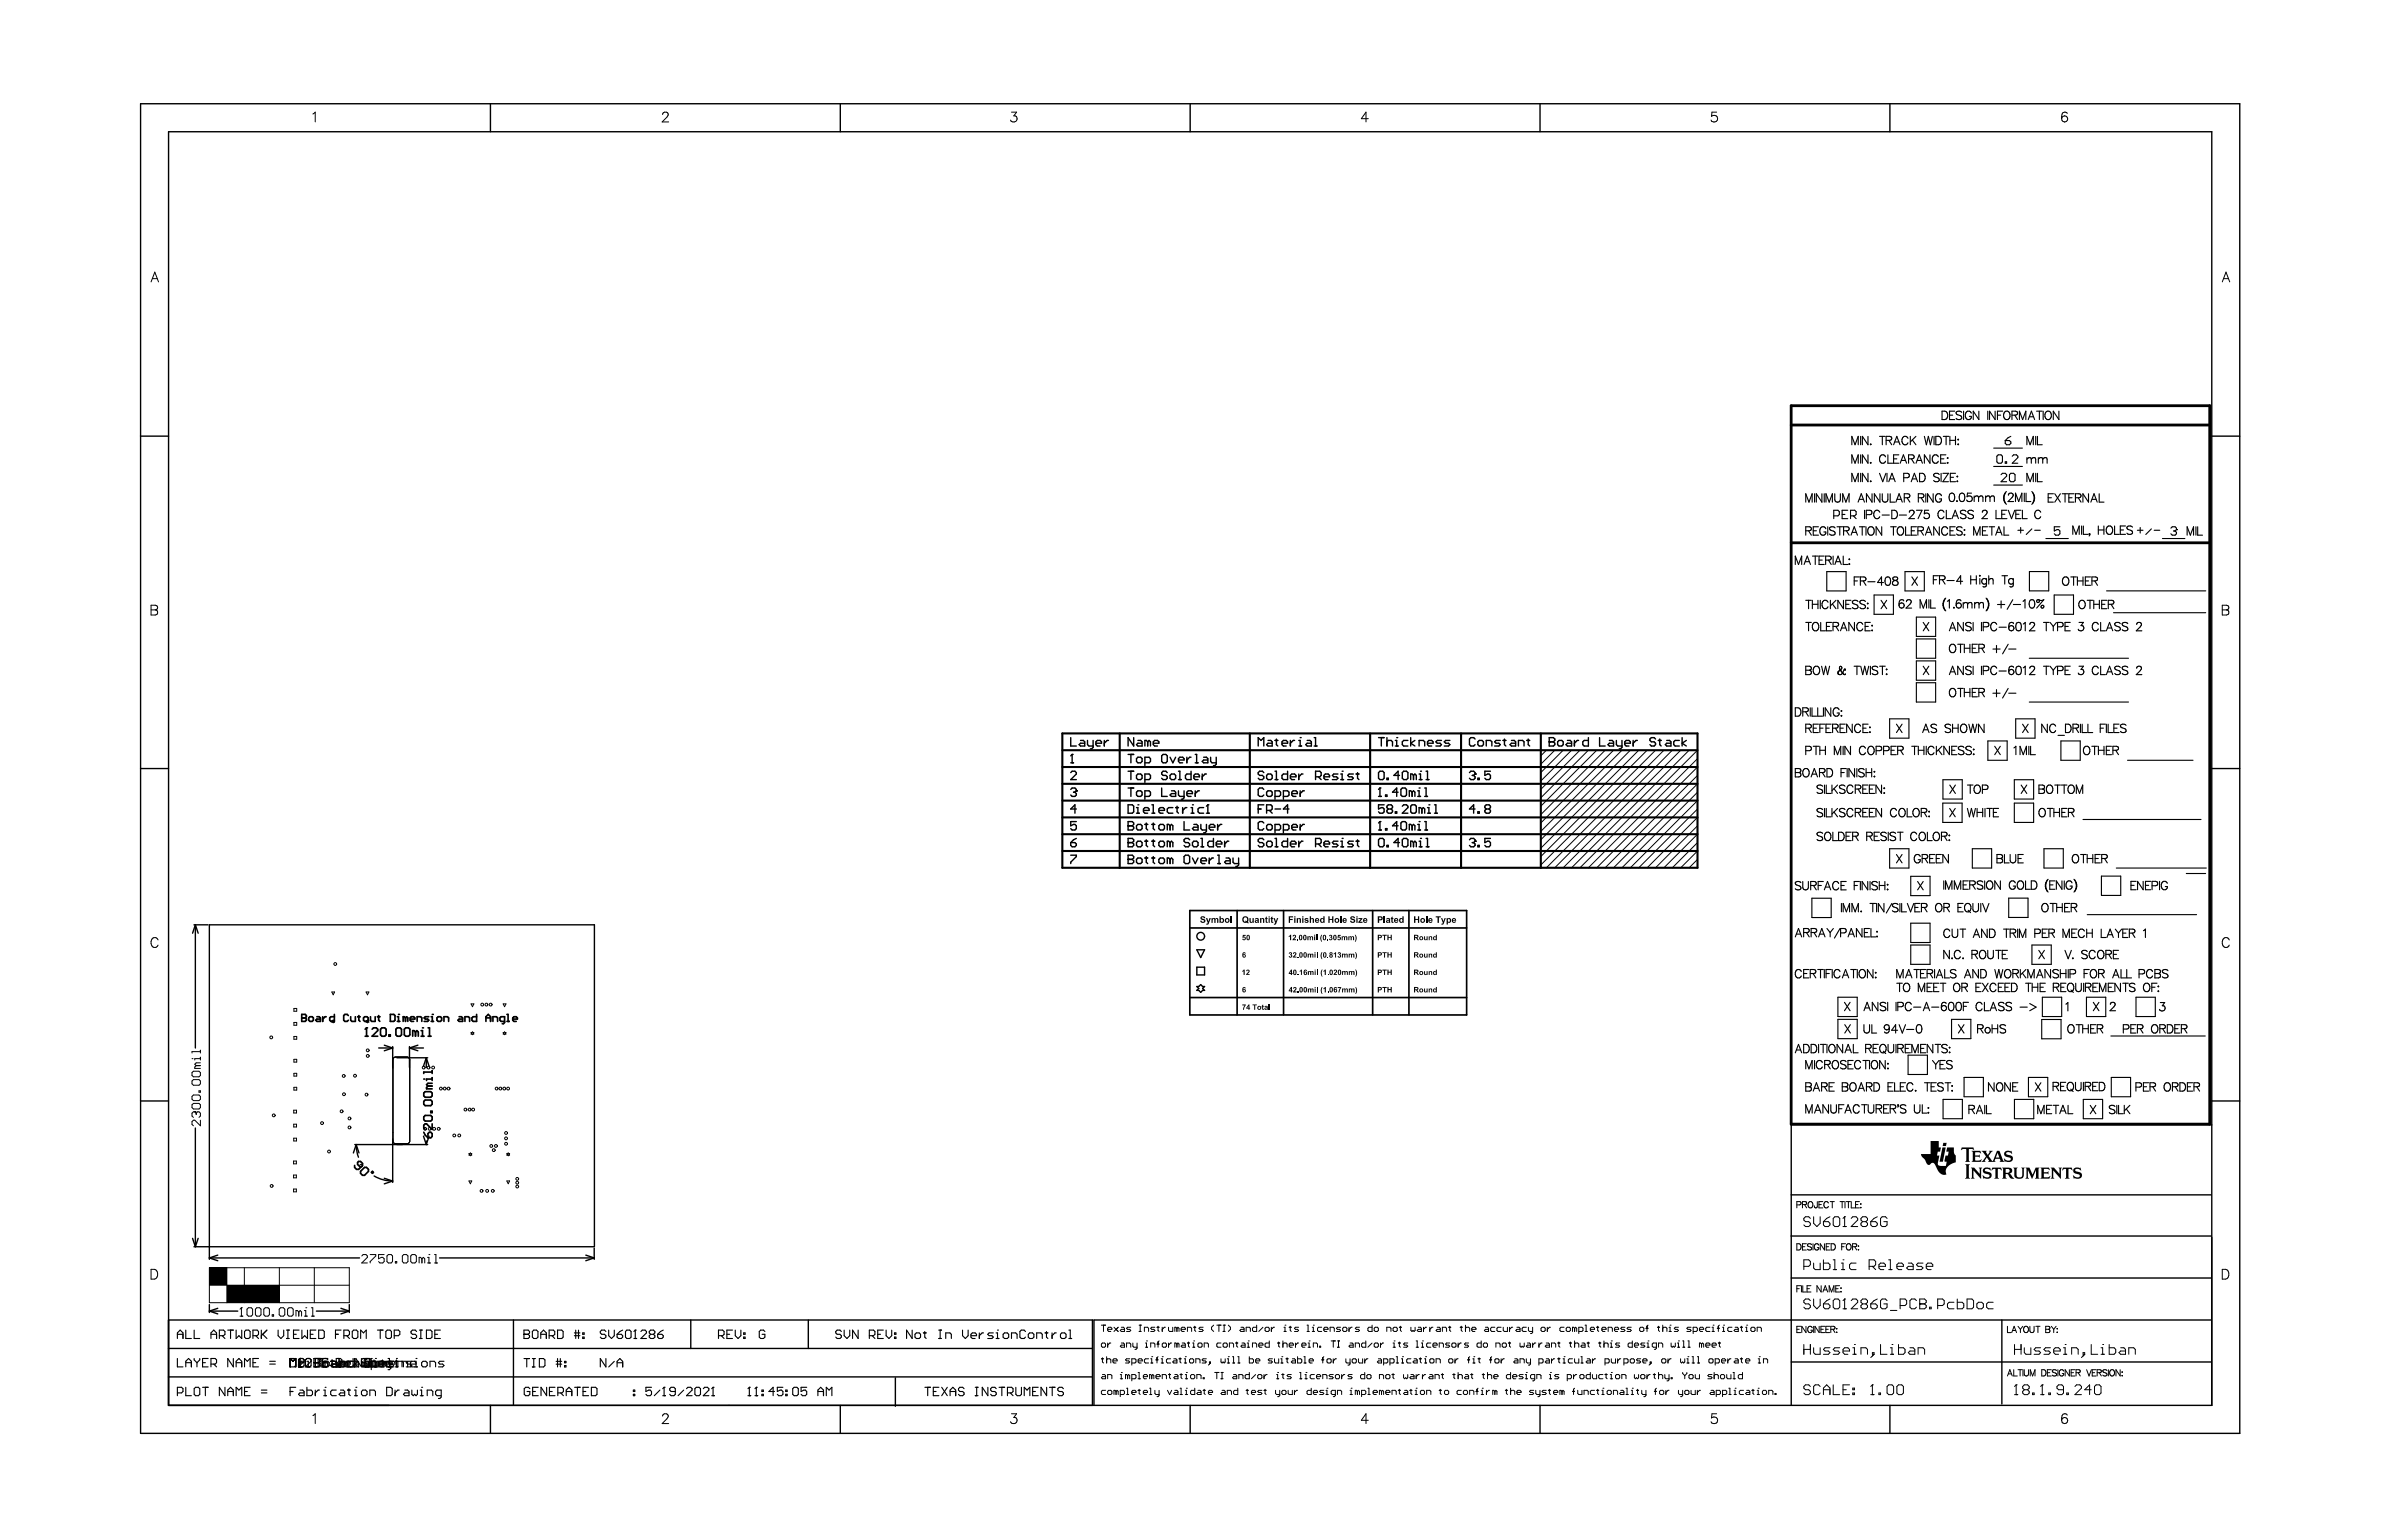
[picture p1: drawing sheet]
<svg xmlns="http://www.w3.org/2000/svg" width="432mm" height="279mm" viewBox="0 0 432 279" stroke-linecap="round" stroke-linejoin="round" font-family="sans-serif">
<g fill="none" stroke="#000" stroke-width=".18">
<path d="M56.7 20.7l.4-.4v1.8M120.1 20.8l.1-.3 .3-.2h.3l.2 .2a.55 .55 0 0 1-.1 .8l-.9 .8h1.2M183.4 20.3h.9l-.5 .7a.59 .59 0 0 1 .5 .8 .59 .59 0 0 1-.9 .2l-.2-.2M248 21.5h-1.2l.8-1.2v1.8M311.2 20.3h-.9v.8a.63 .63 0 0 1 .9 0 .63 .63 0 0 1-.1 .9 .63 .63 0 0 1-.9-.2M374.7 20.6a.52 .52 0 0 0-.7-.2l-.2 .3-.1 .8M27.4 51.1l.7-1.8 .6 1.8M27.6 50.5h.9M402.8 51.1l.7-1.8 .7 1.8M403.1 50.5h.8M27.4 109.7h.7l.4 .2 .1 .3-.2 .3-.3 .1a.47 .47 0 0 1 .5 .4 .47 .47 0 0 1-.5 .5h-.7zM27.4 110.6h.7"/>
<path d="M402.8 109.7h.8l.3 .2 .1 .3-.1 .3-.3 .1a.47 .47 0 0 1 .4 .4 .47 .47 0 0 1-.4 .5h-.8zM402.8 110.6h.8M280.3 136l-1 1M281.8 136l-2.5 2.6M283.4 136l-4.1 4.1M284.9 136l-5.6 5.6M286.4 136l-7.1 7.1M287.9 136l-8.6 8.6M289.5 136l-10.2 10.2M291 136l-11.7 11.7M292.5 136l-13.2 13.2M294 136l-14.7 14.7"/>
<path d="M295.5 136l-16.2 16.3M297.1 136l-17.8 17.8M298.6 136l-19.3 19.3M300.1 136l-20.8 20.8M301.6 136l-21.3 21.3M303.2 136l-21.4 21.3M304.7 136l-21.3 21.3M306.2 136l-21.3 21.3M307.7 137.6l-19.8 19.7M307.7 139.1l-18.2 18.2M307.7 136l-21.3 21.3M307.7 155.8l-1.5 1.5"/>
<path d="M307.7 149.7l-7.6 7.6M307.7 143.6l-13.7 13.7M307.7 142.1l-15.2 15.2M307.7 140.6l-16.7 16.7M307.7 151.3l-6.1 6M307.7 148.2l-9.1 9.1M307.7 146.7l-10.6 10.6M307.7 145.2l-12.2 12.1M307.7 152.8l-4.5 4.5M307.7 154.3l-3 3M28.7 170.4a.65 .65 0 0 0-.8-.4 .65 .65 0 0 0-.5 .7 .78 .78 0 0 0 .2 .8 .78 .78 0 0 0 .8 .2l.3-.3M60.1 179.9h.6l-.3 .5z"/>
<path d="M66.4 179.9h.5l-.3 .5zM404.1 170.4a.65 .65 0 0 0-.7-.4 .65 .65 0 0 0-.6 .7 .78 .78 0 0 0 .2 .8 .78 .78 0 0 0 .9 .2l.2-.3M34.8 191.9h.1M35.1 194.2h1l.2 .3v.5l-.2 .2h-1l-.3-.2v-.5zM35.1 195.8h1l.2 .2v.5l-.2 .3h-1l-.3-.3v-.5zM35.1 198.5h1l.2 .3v.5l-.2 .3h-1l-.3-.3v-.5zM35.6 193.2l-.3 .3v.2h1M35.6 193.2h.7M36.1 197.8h.2v.2h-.2zM36.3 190.4v.5M36.3 191.7v.5M36.3 190.7h-1.5v.2"/>
<path d="M36.3 191.9h-1v.3M36.3 192.7h-.7l-.3 .3 .3 .2M53.3 182.8h.5v.6h-.5zM53.3 185.4h.5v.5h-.5zM53.3 187.9h.5v.5h-.5zM53.3 192.1h.5v.5h-.5zM53.3 194.6h.5v.5h-.5zM53.3 197.1h.5v.6h-.5zM60.1 185.1l.3-.2 .3 .2-.2 .1 .2 .1-.3 .2-.3-.2 .2-.1zM66.4 185.1l.2-.2 .3 .2-.2 .1 .2 .1-.3 .2-.2-.2 .1-.1zM71.4 191.7h2.5l.4 .4v14.9l-.4 .4h-2.3l-.4-.4v-14.9zM71.5 191.7h2.3h.2l.3 .5v14.7l-.1 .2-.4 .3h-2.1l-.4-.3-.1-.2v-14.7z"/>
<path d="M85.4 187.2l.2-.1 .3 .1-.1 .2 .1 .1-.3 .1-.2-.1 .1-.1zM85.4 182h.5l-.3 .5zM91.2 187.2l.3-.1 .2 .1-.1 .2 .1 .1-.2 .1-.3-.1 .1-.1zM91.2 182h.5l-.2 .5zM35.1 200.1h1l.2 .2v.5l-.2 .3h-1l-.3-.3v-.5zM35.3 201.6h.1M35.3 201.6h-.2l-.3 .2v.6l.3 .2M35.3 201.6l.3 .2M35.6 201.8l.2-.2h.3l.2 .2v.6l-.2 .2M35.6 201.8v.3M36.3 203.1v1l-1-1h-.2l-.3 .3v.5l.3 .2M53.2 210.5h.5v.5h-.5z"/>
<path d="M53.2 213.1h.5v.5h-.5zM53.2 215.6h.5v.5h-.5zM53.2 201.3h.6v.5h-.6zM53.2 203.8h.6v.5h-.6zM53.2 206.4h.6v.5h-.6zM85 209.2l.3-.1 .2 .1-.1 .1 .1 .1-.2 .2-.3-.2 .1-.1zM85 214.1h.5l-.2 .5zM91.9 209.2l.2-.1 .3 .1-.1 .1 .1 .1-.3 .2-.2-.2 .1-.1zM91.9 214.1h.5l-.3 .5zM325.7 218.5l.7-.1v-.4l-.7-.1v1.1M326.7 218.4h.7v-.4l-.7-.1v1.1M327.1 218.4l.4 .6"/>
<path d="M328 217.9a.53 .53 0 0 1 .6 .5 .53 .53 0 0 1-.6 .6l-.2-.4zM329.4 217.9v1l-.4 .1-.1-.4M329.7 218.4h.5M330.4 217.9h-.7v1.1h.7M331.4 218.1a.42 .42 0 0 0-.4-.2 .42 .42 0 0 0-.4 .4v.3a.42 .42 0 0 0 .4 .4 .42 .42 0 0 0 .4-.3M331.8 217.9h.7M332.1 217.9v1.1M333.6 217.9h.7M333.9 217.9v1.1M334.5 217.9v1.1M334.7 217.9h.8M335.1 217.9v1.1"/>
<path d="M335.6 217.9v1.1h.6M336.4 218.4h.4M337.1 217.9h-.7v1.1h.7M337.3 218.3v.1zM337.3 218.9v.1zM27.4 230.2h.6a.95 .95 0 0 1 .6 .8 .95 .95 0 0 1-.6 .9h-.6zM38 229.9h25.3v6.3h-25.3zM38 233h25.3M41.1 229.9v6.3M43.5 238.6h.5M43.8 237.1h.1M43.8 237.1v1.5"/>
<path d="M43.8 237.1l-.3 .3M44.3 229.9v6.3M45 237.1h.5l.3 .3v1l-.3 .2h-.5l-.2-.2v-1zM46.6 237.1h.5l.2 .3v1l-.2 .2h-.5l-.3-.2v-1zM48.1 237.1h.5l.2 .3v1l-.2 .2h-.5l-.3-.2v-1zM49.3 238.4h.3v.2h-.3zM50.6 229.9v6.3M50.9 237.1h.5l.2 .3v1l-.2 .2h-.5l-.3-.2v-1zM52.4 237.1h.5l.2 .3v1l-.2 .2h-.5l-.3-.2v-1zM54.2 237.9l-.3-.3h-.2v1M54.2 237.9v.7M54.2 237.9l.2-.3 .3 .3v.7"/>
<path d="M55.2 237.6h.2v1M55.2 238.6h.5M55.4 237.1h.1M56.4 238.6h.6M56.4 237.1h.3v1.5M57 229.9v6.3M65.6 227.7l.2-.2h.5l.3 .2v.3l-1 1h1M67.1 227.5h1v.2l-1 1v.3M69.6 227.5h-1v.7l.5-.2h.3l.2 .2v.5l-.2 .3h-.5l-.3-.3M70.4 227.5h.5l.3 .2v1l-.3 .3h-.5l-.3-.3v-1zM71.7 228.7h.2v.3h-.2zM73.2 227.5h.5l.2 .2v1l-.2 .3h-.5l-.3-.3v-1z"/>
<path d="M74.7 227.5h.5l.3 .2v1l-.3 .3h-.5l-.2-.3v-1zM76.5 228.2l-.3-.2h-.2v1M76.5 228.2v.8M76.5 228.2l.2-.2 .3 .2v.8M77.5 229h.5M77.5 228h.3v1M77.8 227.5h.1M78.8 229h.5M78.8 227.5h.2v1.5M325.7 225.5h.4a.61 .61 0 0 1 .4 .6 .61 .61 0 0 1-.4 .6h-.4zM325.7 233.7h.5M326.4 233.1h-.7v1.2"/>
<path d="M326.6 233.1v1.2M326.7 226.1h.5M326.8 233.1v1.2h.7M327 229.6h.9l.3-.3v-.6l-.3-.3h-.9v1.8M327.4 225.5h-.7v1.2h.7M327.6 233.7h.4M328.2 220.9l-.3-.3h-.6l-.3 .3v.3l.3 .3h.6l.3 .3v.3l-.3 .3h-.6l-.3-.3M328.2 235.8l-.3-.3h-.6l-.3 .3v.3l.3 .3h.6l.3 .3v.3l-.3 .3h-.6l-.3-.3M328.3 233.1h-.7v1.2h.7M328.4 225.7l-.3-.2-.5 .2 .1 .2 .6 .3 .1 .3-.3 .2-.5-.2M328.7 225.5v1.2M328.8 220.6v1.2l.6 .6 .6-.6v-1.2"/>
<path d="M328.8 229v.9l.3 .3h.9v-1.2M328.8 235.5v1.2l.6 .6 .6-.6v-1.2M329.7 225.8a.42 .42 0 0 0-.5-.3 .42 .42 0 0 0-.3 .4v.3a.41 .41 0 0 0 .4 .5 .41 .41 0 0 0 .4-.5h-.3M330.1 233.1v1.2l-.7-1.2v1.2M330.4 234.3l.5-1.2 .4 1.2M330.5 221.5h.9l.3 .3v.3l-.3 .3h-.6l-.3-.3zM330.5 228.4v1.8h.9l.3-.3v-.6l-.3-.3h-.9M330.5 236.4h.9l.3 .3v.3l-.3 .3h-.6l-.3-.3zM330.6 233.9h.6M330.7 225.5v1.2l-.7-1.2v1.2M331 226.1h.5M331.6 234.3v-1.2l.4 1.2 .5-1.2v1.2"/>
<path d="M331.7 220.6l-.6 .3-.6 .6M331.7 235.5l-.6 .3-.6 .6M331.8 225.5h-.8v1.2h.8M331.9 225.5h.4a.61 .61 0 0 1 .4 .6 .61 .61 0 0 1-.4 .6h-.4zM332.3 220.9l.3-.3h.6l.3 .3v1.2l-.3 .3h-.6l-.3-.3zM332.3 228.4h.3v1.8M332.3 230.2h.6M332.6 235.5h.6l.3 .3v1.2l-.3 .3h-.6l-.3-.3v-1.2zM332.8 233.7h.4M333.5 233.1h-.7v1.2h.7M333.7 233.6h.1zM333.7 234.2h.1z"/>
<path d="M333.8 229h.3v1.2M333.8 230.2h.6M333.9 226.1h.4M334.1 228.4h.1M334.1 222.4h.6M334.1 237.3h.6M334.4 220.6h.1M334.4 235.5h.1M334.4 235.5l-.3 .3M334.4 220.6v1.8M334.4 235.5v1.8M334.4 220.6l-.3 .3"/>
<path d="M334.6 225.5h-.7v1.2M334.9 225.6a.53 .53 0 0 1 .7 .5 .53 .53 0 0 1-.7 .5l-.2-.4zM335.6 220.9l.3-.3h.6l.3 .3v.3l-1.2 1.2h1.2M335.6 235.8l.3-.3h.6l.3 .3v.3l-1.2 1.2h1.2M335.8 226.1l.7-.1v-.4l-.7-.1v1.2M336.2 226.1l.4 .6M336.5 229h-.9l-.3 .3v.6l.3 .3h.9M336.9 225.9v.1zM336.9 226.5v.2zM337.6 221.5l-.3-.3v-.3l.3-.3h.6l.3 .3v.3l-.3 .3M337.6 221.5l-.3 .3v.3l.3 .3h.6l.3-.3v-.3l-.3-.3M337.6 236.4l-.3-.3v-.3l.3-.3h.6l.3 .3v.3l-.3 .3"/>
<path d="M337.6 236.4l-.3 .3v.3l.3 .3h.6l.3-.3v-.3l-.3-.3M337.6 221.5h.6M337.6 236.4h.6M338.8 229.6h.9l.3-.3v-.6l-.3-.3h-.9v1.8M339.1 236.4h.9l.3 .3v.3l-.3 .3h-.6l-.3-.3zM339.1 221.5h.9l.3 .3v.3l-.3 .3h-.6l-.3-.3zM339.4 229.6l.6 .6M340.3 220.6l-.6 .3-.6 .6M340.3 235.5l-.6 .3-.6 .6M340.6 229.6h1.2v-.3l-.3-.3h-.6l-.3 .3v.6l.3 .3h.6M342.1 220.9l-.3-.3h-.6l-.3 .3v1.2l.3 .3h.6l.3-.3v-.6h-.6M342.1 235.8l-.3-.3h-.6l-.3 .3v1.2l.3 .3h.6l.3-.3v-.6h-.6"/>
<path d="M342.4 228.4h.3v1.8M342.4 230.2h.6M342.7 237.6h1.2M343.9 229.6h1.1v-.3l-.3-.3h-.5l-.3 .3v.6l.3 .3h.5M344.4 236.7h.9l.3-.3v-.6l-.3-.3h-.9v1.8M345.9 229h.6l.3 .3v.9h-.9l-.3-.3 .3-.3h.9M347.4 235.8l-.3-.3h-.6l-.3 .3v1.2l.3 .3h.6l.3-.3M348 236.4h.1M348 235.5h.9l.3 .3v.3l-.3 .3 .3 .3v.3l-.3 .3h-.9zM348 236.4h.9M348.6 229h-.9l-.3 .3 .3 .3h.6l.3 .3-.3 .3h-.9M349.2 229.6h1.2v-.3l-.3-.3h-.6l-.3 .3v.6l.3 .3h.6"/>
<path d="M349.8 237h.3v.3h-.3zM351.3 236.7h.8l.3-.3v-.6l-.3-.3h-.8v1.8M354.2 236.1h-.9l-.3 .3v.6l.3 .3h.9M354.8 235.5v1.8h.9l.3-.3v-.6l-.3-.3h-.9M356.6 235.5h.9l.3 .3v1.2l-.3 .3h-.9zM358.7 236.1h.5l.3 .3v.6l-.3 .3h-.5l-.3-.3v-.6zM361.3 236.1h-.9l-.3 .3v.6l.3 .3h.9M402.8 230.2h.6a.95 .95 0 0 1 .7 .8 .95 .95 0 0 1-.7 .9h-.6zM56.7 256.7l.4-.4v1.8M120.1 256.8l.1-.3 .3-.2h.3l.2 .2a.55 .55 0 0 1-.1 .8l-.9 .8h1.2M183.4 256.3h.9l-.5 .7a.59 .59 0 0 1 .5 .8 .59 .59 0 0 1-.9 .2l-.2-.2M199.7 240.3h.7"/>
<path d="M199.7 246.4h.3M199.8 249.2h.4l.2 .2v.6h-.6l-.1-.2 .1-.2h.6M199.8 243.5h.4l.2 .2v.4l-.2 .2h-.4l-.1-.2v-.4zM199.8 246.2v.7l.2 .2M200 240.3v1.1M200.4 252.1h-.6l-.1 .2v.4l.1 .2h.6M200.6 246.6l.2-.2h.4l.2 .2v.5M200.6 246v1.1M200.8 250v-.8h.6l.2 .2v.6M200.8 241h.8l-.2-.3h-.4l-.2 .1v.4l.2 .2h.4M200.8 243.5v.8M201 252.1h.4l.2 .2v.4l-.2 .2h-.4l-.2-.2v-.4z"/>
<path d="M201.4 243.5h-.2l-.4 .4M201.7 246.8h.8l-.2-.4h-.4l-.2 .2v.3l.2 .2h.4M201.9 240.7l.8 .7M202.3 252.3l-.4-.2v.8M202.3 252.3v.6M202.3 252.3l.2-.2 .2 .2v.6M202.7 240.7l-.8 .7M203.1 249.2h.2v.8M203.1 250h.4M203.1 252.9h.5l.2-.2v-.4l-.2-.2h-.5v1.1M203.3 248.9h.1M203.3 240.7h.3l.2 .1v.6h-.5l-.2-.2 .2-.2h.5"/>
<path d="M203.3 243.5h.3l.2 .2v.6h-.5l-.2-.2 .2-.2h.5M204.2 251.7h.2v1.2M204.2 252.9h.4M204.2 244.3v-.8h.6l.2 .2v.6M204.4 249.4l-.4-.2v.8M204.4 249.4v.6M204.4 249.4l.2-.2 .2 .2v.6M204.8 246.4h-.6l-.2 .2 .2 .2h.4l.2 .1-.2 .2h-.6M205 240.7h-.6l-.2 .1 .2 .2h.4l.2 .2-.2 .2h-.6M205.2 250h.5l.2-.2v-.4l-.2-.2h-.5v1.2M205.2 247.1h.5l.2-.2v-.3l-.2-.2h-.5v1.1M205.2 252.5h.7l-.2-.4h-.3l-.2 .2v.4l.2 .2h.3"/>
<path d="M205.4 243.5v.6l.1 .2h.6M206.1 243.5v1l-.4 .2M206.3 250h.4M206.3 248.9h.2v1.1M206.3 252.1h.4M206.3 246.8h.8l-.2-.4h-.4l-.2 .2v.3l.2 .2h.4M206.5 251.9v.8l.2 .2M206.5 240.3h.4M206.5 241.4h.4M206.7 240.3v1.1M207.3 249.6h.7l-.2-.4h-.3l-.2 .2v.4l.2 .2h.3M207.3 252.5h.7l-.2-.4h-.3l-.2 .2v.4l.2 .2h.3"/>
<path d="M207.5 241.4v-.7h.5l.2 .1v.6M207.6 244.3h.4M207.6 243.5h.2v.8M207.8 243.1h.1M208.2 246.4h-.6l-.1 .2v.3l.1 .2h.6M208.4 251.7h.2v1.2M208.4 252.9h.4M208.6 246.4h.2v.7M208.6 244.3v-.8h.6l.2 .2v.6M208.6 247.1h.4M208.8 246h.1M208.8 249.4l-.4-.2v.8"/>
<path d="M208.8 249.4v.6M208.8 249.4l.2-.2 .2 .2v.6M209.4 252.1v.6l.1 .2h.6M209.4 240.7h-.6l-.2 .1 .2 .2h.4l.2 .2-.2 .2h-.6M209.5 249.6h.8l-.2-.4h-.4l-.2 .2v.4l.2 .2h.4M209.5 246.6h.4M209.7 240.7h.4M209.7 243.7h.4M209.9 240.5v.7l.2 .2M209.9 246l-.2 .2v.9M210.1 252.1v.9l-.4 .2M210.1 243.1l-.2 .2v1"/>
<path d="M210.5 246.4h.2v.7M210.5 247.1h.4M210.7 246h.1M210.7 250v-.8h.6l.1 .2v.6M210.7 240.7v.7M210.9 243.5h.4l.1 .2v.4l-.1 .2h-.4l-.2-.2v-.4zM211.3 240.7h-.2l-.4 .3M211.6 252.1l.4 .8 .4-.8M211.8 249.2h.4M211.8 240.7v.5l.2 .2h.6v-.7M211.8 243.5v.8M212 249v.8l.2 .2"/>
<path d="M212.2 246.4h-.6l-.2 .2v.3l.2 .2h.6M212.4 243.5h-.2l-.4 .4M212.8 246.4h.4l.1 .2v.5h-.5l-.2-.2 .2-.1h.5M213 249.2h.3l.2 .2v.6h-.5l-.2-.2 .2-.2h.5M213 252.1h.3l.2 .2v.6h-.5l-.2-.2 .2-.2h.5M213.3 240.8l.2-.1 .2 .1v.6M213.3 240.8l-.3-.1v.7M213.3 243.7l-.3-.2v.8M213.3 240.8v.6M213.3 243.7v.6M213.3 243.7l.2-.2 .2 .2v.6M213.7 246.4h.4"/>
<path d="M213.9 251.7h.2v1.2M213.9 249.2h.4M213.9 252.9h.4M213.9 246.2v.7l.2 .2M214.1 241h.8l-.2-.3h-.4l-.2 .1v.4l.2 .2h.4M214.1 249v.8l.2 .2M214.3 243.5h.4l.2 .2v.6h-.6l-.2-.2 .2-.2h.6M214.7 246.4h.2v.7M214.7 247.1h.4M214.9 246h.1M214.9 249.2h.2v.8M214.9 250h.4"/>
<path d="M214.9 252.1h.2v.8M214.9 252.9h.4M215.1 248.9h.1M215.1 251.7h.1M215.3 241.4v-.7h.5l.2 .1v.6M215.3 243.5h.3M215.4 243.3v.8l.2 .2M215.8 246.4h.4l.2 .2v.3l-.2 .2h-.4l-.2-.2v-.3zM216 249.2h.4l.2 .2v.4l-.2 .2h-.4l-.2-.2v-.4zM216.2 244.3h.4M216.2 243.5h.2v.8M216.4 243.1h.1"/>
<path d="M216.4 240.7h.4M216.6 240.5v.7l.2 .2M216.6 251.7v1.2h-.6l-.2-.2v-.4l.2-.2h.6M216.8 247.1v-.7h.5l.2 .2v.5M217 250v-.8h.5l.2 .2v.6M217.2 252.1h.3l.2 .2v.6h-.5l-.2-.2 .2-.2h.5M217.3 243.5h.4l.2 .2v.4l-.2 .2h-.4l-.1-.2v-.4zM218.1 249.8h.2v.2h-.2zM218.1 240.7h-.6l-.2 .1 .8 .4-.2 .2h-.6M218.1 252.1h.4M218.3 244.3v-.8h.6l.2 .2v.6M218.3 251.9v.8l.2 .2"/>
<path d="M218.7 246.4h-.6l-.2 .2 .2 .2h.4l.2 .1-.2 .2h-.6M219.1 252.5h.7l-.2-.4h-.4l-.1 .2v.4l.1 .2h.4M219.2 246.9h.2v.2h-.2zM219.4 247.1l-.3 .4M220 240.3l-.4 .4v.3l.4 .4M220.2 248.9h.8M220.6 248.9v1.1M220.6 240.3h.7M221 240.3v1.1M221.3 250h.4M221.3 248.9h.4M221.3 243.5h-.5l-.2 .2v.4l.2 .2h.5"/>
<path d="M221.3 246.4v.5l.2 .2 .2-.2 .2 .2 .2-.2v-.5M221.5 248.9v1.1M221.5 252.1h.4l.2 .2v.6h-.6l-.2-.2 .2-.2h.6M221.7 240.3h.4M221.7 241.4h.4M221.9 243.5h.4l.2 .2v.4l-.2 .2h-.4l-.2-.2v-.4zM221.9 240.3v1.1M222.5 252.9v-.8h.5l.2 .2v.6M222.5 246.4h.2v.7M222.5 247.1h.4M222.7 246h.1M222.7 240.3l.3 .4v.3l-.3 .4"/>
<path d="M222.9 244.3v-.8h.5l.2 .2v.6M223.4 246h.2v1.1M223.4 247.1h.4M223.6 249.2h.4l.2 .2v.6h-.6l-.2-.2 .2-.2h.6M224 243.5h.4M224.2 243.3v.8l.2 .2M224.4 246h.2v1.1M224.4 251.7v1.2h-.6l-.2-.2v-.4l.2-.2h.6M224.4 247.1h.4M224.6 250v-.8h.5l.2 .2v.6M225 240.7h.3l.2 .1v.6h-.5l-.2-.2 .2-.2h.5M225.1 243.5h.4l.2 .2v.6h-.6l-.1-.2 .1-.2h.6"/>
<path d="M225.9 252.1h.4M225.9 241.4v-.7h.6l.2 .1v.6M226.1 251.9v.8l.2 .2M226.1 244.3h.4M226.1 243.5h.2v.8M226.3 243.1h.1M226.5 248.9v1.1h-.6l-.2-.2v-.4l.2-.2h.6M226.5 246v1.1h.5l.2-.2v-.3l-.2-.2h-.5M226.9 252.5h.7l-.2-.4h-.4l-.1 .2v.4l.1 .2h.4M227 244.3v-.8h.6l.2 .2v.6M227.6 249.2l-.7 .8M227.6 246.8h.8l-.2-.4h-.4l-.2 .2v.3l.2 .2h.4"/>
<path d="M227.8 240.3v1.1h-.6l-.2-.2v-.4l.2-.1h.6M228.2 249.2h.4l.2 .2v.4l-.2 .2h-.4l-.2-.2v-.4zM228.2 243.9h.7l-.1-.4h-.4l-.2 .2v.4l.2 .2h.4M228.8 252.1h-.6l-.2 .2 .2 .2h.4l.2 .2-.2 .2h-.6M228.9 240.7l-.7 .7M229.1 249.2v.8M229.1 252.1h.4M229.3 251.9v.8l.2 .2M229.5 240.7h.4l.2 .1v.4l-.2 .2h-.4l-.2-.2v-.4zM229.7 249.2h-.2l-.4 .4M230.1 243.1v1.2h-.6l-.2-.2v-.4l.2-.2h.6M230.5 240.7v.7"/>
<path d="M230.7 246.4h-.6l-.2 .2 .2 .2h.4l.2 .1-.2 .2h-.6M231 240.7h-.2l-.3 .3M231 246.4v.5l.2 .2h.6v-.7M231.2 252.1v.6l.2 .2h.6M231.4 249.2h.2v.8M231.4 250h.4M231.6 248.9h.1M231.6 243.5h.4M231.8 243.3v.8l.2 .2M232 252.1v.9l-.4 .2M232.2 246.4h.2v.7M232.2 247.1h.4"/>
<path d="M232.4 246h.1M232.4 249.2h.3M232.6 243.1v1.2M232.6 249v.8l.1 .2M232.6 252.1h.3l.2 .2v.4l-.2 .2h-.3l-.2-.2v-.4zM232.6 243.7l.1-.2h.4l.2 .2v.6M232.7 241.4h.4M232.7 240.7h.2v.7M232.9 240.3h.1M233.1 246.4h.4M233.3 246.2v.7l.2 .2M233.5 252.1v.6l.2 .2h.6v-.8"/>
<path d="M233.7 243.9h.8l-.2-.4h-.4l-.2 .2v.4l.2 .2h.4M233.7 240.7h.4M233.9 240.5v.7l.2 .2M234.1 249.2h-.6l-.2 .2 .8 .4-.2 .2h-.6M234.3 246.4h.4l.1 .2v.5h-.5l-.2-.2 .2-.1h.5M234.7 252.1v.8M234.8 243.5v.8M235.2 252.1h-.2l-.3 .4M235.2 246v1.1h.6l.2-.2v-.3l-.2-.2h-.6M235.4 243.5h-.2l-.4 .4M235.4 240.7h-.6l-.1 .1 .1 .2h.4l.2 .2-.2 .2h-.5M235.6 250h.4"/>
<path d="M235.6 248.9h.2v1.1M236 243.9h.7l-.1-.4h-.4l-.2 .2v.4l.2 .2h.4M236.4 247.1h.3M236.4 246h.2v1.1M236.6 249.2h.1v.8M236.6 250h.3M236.7 248.9h.1M236.9 240.3h.2v1.1M236.9 241.4h.4M237.1 244.3h.4M237.1 243.5h.2v.8M237.3 243.1h.1"/>
<path d="M237.3 246.8h.8l-.2-.4h-.4l-.2 .2v.3l.2 .2h.4M237.7 251.7v1.2h-.6l-.2-.2v-.4l.2-.2h.6M237.9 240.7h.2v.7M237.9 241.4h.4M238.1 240.3h.1M238.1 252.5h.7l-.2-.4h-.3l-.2 .2v.4l.2 .2h.3M238.1 244.3v-.8h.5l.2 .2v.6M238.3 249.2h-.6l-.2 .2v.4l.2 .2h.6M238.6 249.6h.8l-.2-.4h-.4l-.2 .2v.4l.2 .2h.4M239.2 244.1h.2v.2h-.2zM239.6 240.7h-.6l-.2 .1v.4l.2 .2h.6M239.6 246.6h.4"/>
<path d="M239.8 250v-.8h.6l.1 .2v.6M240 246l-.2 .2v.9M240 252.1h-.6l-.2 .2 .8 .4-.2 .2h-.6M240 241h.7l-.2-.3h-.3l-.2 .1v.4l.2 .2h.3M240.4 252.1h.1v.8M240.4 252.9h.3M240.5 251.7h.1M240.7 246.4h.4l.2 .2v.3l-.2 .2h-.4l-.2-.2v-.3zM241.1 241.4v-.7h.6l.2 .1v.6M241.3 243.1h.8M241.7 249.2h-.6l-.2 .2 .2 .2h.4l.2 .2-.2 .2h-.6M241.7 243.1v1.2"/>
<path d="M241.7 246.4v.7M242.1 252.9h-.6l-.2-.2v-.4l.2-.2h.6v.9l-.4 .2M242.3 249.2h.3l.2 .2v.4l-.2 .2h-.3l-.2-.2v-.4zM242.3 246.4h-.2l-.4 .4M242.4 252.9v-.8h.6l.2 .2v.6M242.4 244.3h.4M242.4 243.1h.4M242.6 243.1v1.2M243 240.7h-.6l-.1 .1 .7 .4-.2 .2h-.5M243.2 249.2v.8M243.6 240.7h.4l.2 .1v.4l-.2 .2h-.4l-.2-.2v-.4zM243.8 249.2h-.2l-.4 .4"/>
<path d="M244 246.4v.5l.2 .2h.5M244.5 240.7v.7M244.7 252.1h.2v.8M244.7 252.9h.4M244.7 243.5h.4l.2 .2v.6h-.6l-.2-.2 .2-.2h.6M244.7 246.4v.9l-.3 .2M244.9 251.7h.1M245.1 249.2h-.6l-.1 .2 .7 .4-.2 .2h-.5M245.1 240.7h-.2l-.4 .3M245.3 246.4h.4l.2 .2v.3l-.2 .2h-.4l-.2-.2v-.3zM245.7 244.3v-.8h.6l.1 .2v.6M246.1 252.3l.2-.2 .1 .2v.6"/>
<path d="M246.1 252.3l-.4-.2v.8M246.1 252.3v.6M246.3 246.4v.5l.1 .2h.6v-.7M246.4 240.7h-.5l-.2 .1 .2 .2h.4l.1 .2-.1 .2h-.6M246.8 252.9h.6l.2-.2v-.4l-.2-.2h-.6v1.1M247.4 248.9v1.1h-.6l-.2-.2v-.4l.2-.2h.6M247.4 246.4v.7M247.6 243.1v1.2h-.6l-.2-.2v-.4l.2-.2h.6M248 251.7h.2v1.2M248 249.2h.3l.2 .2v.4l-.2 .2h-.3l-.2-.2v-.4zM248 252.9h.3M248 246.4h-.2l-.4 .4"/>
<path d="M248 257.5h-1.2l.8-1.2v1.8M248.7 240.3v1.1h-.5l-.2-.2v-.4l.2-.1h.5M248.7 243.5l-.7 .8M248.9 252.5h.8l-.2-.4h-.4l-.2 .2v.4l.2 .2h.4M249.3 243.5h.4l.2 .2v.4l-.2 .2h-.4l-.2-.2v-.4zM249.3 240.7h.4l.2 .1v.4l-.2 .2h-.4l-.2-.2v-.4zM249.9 246.4h.3l.2 .2v.5h-.5l-.2-.2 .2-.1h.5M250.1 250v-.8h.5l.2 .2v.6M250.2 243.5v.8M250.4 252.3l-.3-.2v.8M250.4 252.3l.2-.2 .2 .2v.6M250.4 252.3v.6"/>
<path d="M250.8 247.1h.6l.2-.2v-.3l-.2-.2h-.6v1.1M250.8 243.5h-.2l-.4 .4M251.2 252.5h.8l-.2-.4h-.4l-.2 .2v.4l.2 .2h.4M251.4 249.2h.4l.2 .2v.4l-.2 .2h-.4l-.2-.2v-.4zM251.4 241.4v-.7h.6l.1 .1v.6M252 247.1h.5l.2-.2v-.3l-.2-.2h-.5v1.1M252.3 249.2h.4M252.3 252.9v-.8h.6l.2 .2v.6M252.5 249v.8l.2 .2M252.5 244.3h.4M252.5 243.5h.2v.8M252.7 243.1h.1"/>
<path d="M252.7 240.7h.4l.2 .1v.4l-.2 .2h-.4l-.2-.2v-.4zM253.1 246h.2v1.1M253.1 247.1h.4M253.5 252.1h.4M253.5 243.5h.4M253.7 243.3v.8l.2 .2M253.7 251.9v.8l.2 .2M253.7 240.7h.4M253.9 240.5v.7l.2 .2M254.1 246.4h.1v.7M254.1 247.1h.3M254.2 246h.1"/>
<path d="M254.4 249.2v.6l.2 .2 .2-.2 .2 .2 .2-.2v-.6M254.6 252.1h.4l.2 .2v.6h-.6l-.2-.2 .2-.2h.6M255.2 243.5h-.6l-.2 .2 .2 .2h.4l.2 .2-.2 .2h-.6M255.6 252.1h.4M255.8 249.2h.3l.2 .2v.6h-.5l-.2-.2 .2-.2h.5M255.8 240.7v.5l.2 .2 .1-.2 .2 .2 .2-.2v-.5M255.8 251.9v.8l.2 .2M255.8 246.4h-.6l-.2 .2v.3l.2 .2h.6M256.3 246.4h.4l.2 .2v.5h-.6l-.2-.2 .2-.1h.6M256.5 252.1h.2v.8M256.5 252.9h.4M256.7 251.7h.1"/>
<path d="M256.7 249.2v.8M256.7 244.3h.4M256.7 243.1h.2v1.2M257.1 240.7h.4l.2 .1v.6h-.6l-.2-.2 .2-.2h.6M257.3 249.2h-.2l-.4 .4M257.3 246.4h.4M257.5 246.2v.7l.2 .2M257.7 243.5h.2v.8M257.7 252.1h.3l.2 .2v.4l-.2 .2h-.3l-.2-.2v-.4zM257.7 244.3h.3M257.9 243.1h.1M257.9 249.2v.8"/>
<path d="M258 240.7v.7M258.2 246.4h.2v.7M258.2 247.1h.4M258.4 246h.1M258.4 249.2h-.2l-.3 .4M258.6 252.9v-.8h.6l.2 .2v.6M258.6 240.7h-.2l-.4 .3M259.2 249.2h.4l.2 .2v.6h-.6l-.2-.2 .2-.2h.6M259.2 240.7v.7M259.4 243.5h-.6l-.2 .2v.4l.2 .2h.6M259.4 246.4h.4l.1 .2v.3l-.1 .2h-.4l-.2-.2v-.3zM259.8 243.9h.7l-.2-.4h-.4l-.1 .2v.4l.1 .2h.4"/>
<path d="M259.8 240.7h-.2l-.4 .3M260.1 250v-.8h.6l.2 .2v.6M260.3 247.1v-.7h.6l.2 .2v.5M260.5 240.7h.4l.2 .1v.6h-.6l-.2-.2 .2-.2h.6M260.9 244.3v-.8h.6l.2 .2v.6M260.9 252.1h.4M261.1 251.9v.8l.2 .2M261.3 249.2h.4M261.5 241.4v-.7h.5l.2 .1v.6M261.5 249v.8l.2 .2M262 252.1h.4l.2 .2v.4l-.2 .2h-.4l-.1-.2v-.4zM262.6 240.7h.4"/>
<path d="M262.8 246.4h.4l.2 .2v.3l-.2 .2h-.4l-.2-.2v-.3zM262.8 240.5v.7l.2 .2M262.8 243.5h-.6l-.2 .2 .2 .2h.4l.2 .2-.2 .2h-.6M263.4 249.2h.4M263.4 243.5h.4l.1 .2v.4l-.1 .2h-.4l-.2-.2v-.4zM263.6 249v.8l.2 .2M263.8 246.4v.7M264.3 249.4l.2-.2h.4l.2 .2v.6M264.3 243.5v.8M264.3 248.9v1.1M264.3 246.4h-.2l-.3 .4M264.7 240.7h.4"/>
<path d="M264.9 252.1h-.6l-.2 .2v.4l.2 .2h.6M264.9 240.5v.7l.2 .2M264.9 243.5h-.2l-.4 .4M265.5 252.1h.3l.2 .2v.4l-.2 .2h-.3l-.2-.2v-.4zM265.7 249.2h.3l.2 .2v.6h-.5l-.2-.2 .2-.2h.5M265.7 240.8l.1-.1h.4l.2 .1v.6M265.7 240.3v1.1M266 246.6h.4M266.2 243.5h-.5l-.2 .2 .2 .2h.3l.2 .2-.2 .2h-.5M266.4 246l-.2 .2v.9M266.4 252.9v-.8h.6l.2 .2v.6M266.6 249.2h.4"/>
<path d="M266.8 241h.8l-.2-.3h-.4l-.2 .1v.4l.2 .2h.4M266.8 249v.8l.2 .2M267 246.4h.2v.7M267 247.1h.4M267.2 246h.1M267.6 252.3h.3M267.9 251.7l-.2 .2v1M267.9 246.4h.4M268.1 246.2v.7l.2 .2M268.5 252.1h.2v.8M268.5 252.9h.4M268.5 243.1v1.2h-.6l-.2-.2v-.4l.2-.2h.6"/>
<path d="M268.7 251.7h.1M268.7 249.2h.4M268.9 249v.8l.2 .2M269.1 243.5h.4l.1 .2v.4l-.1 .2h-.4l-.2-.2v-.4zM269.3 240.7h.3l.2 .1v.6h-.5l-.2-.2 .2-.2h.5M269.5 252.1v.8M269.6 249.4l.2-.2h.4l.2 .2v.6M269.6 248.9v1.1M270 252.1h-.2l-.3 .4M270 246.6h.4M270.4 246l-.2 .2v.9M270.8 249.6h.8l-.2-.4h-.4l-.2 .2v.4l.2 .2h.4"/>
<path d="M271 252.3l.2-.2 .2 .2v.6M271 252.3l-.4-.2v.8M271 252.3v.6M271 240.7h-.6l-.2 .1v.4l.2 .2h.6M271.2 246.4h.4l.1 .2v.3l-.1 .2h-.4l-.2-.2v-.3zM271.2 244.3v-.8h.5l.2 .2v.6M272.1 240.7h-.5l-.2 .1v.4l.2 .2h.5M272.1 246.4v.7M272.5 243.5h.4l.2 .2v.4l-.2 .2h-.4l-.2-.2v-.4zM272.5 240.7v.5l.2 .2h.6v-.7M272.7 246.4h-.2l-.4 .4M272.9 252.1h.4"/>
<path d="M273.1 251.9v.8l.2 .2M273.5 243.5h.3M273.6 240.7v.7M273.6 243.3v.8l.2 .2M273.8 248.9v1.1h-.5l-.2-.2v-.4l.2-.2h.5M273.8 251.7v1.2M273.8 252.3l.2-.2h.4l.2 .2v.6M274.2 249.6h.8l-.2-.4h-.4l-.2 .2v.4l.2 .2h.4M274.2 240.7h-.2l-.4 .3M274.6 246.4h.4l.2 .2v.5h-.6l-.2-.2 .2-.1h.6M275 252.5h.7l-.2-.4h-.3l-.2 .2v.4l.2 .2h.3M275 240.7h.4l.1 .1v.6h-.5l-.2-.2 .2-.2h.5"/>
<path d="M275.5 243.5v.6l.2 .2 .2-.2 .2 .2 .2-.2v-.6M275.5 247.1v-.7h.6l.2 .2v.5M276.1 249.2h-.6l-.1 .2 .7 .4-.2 .2h-.5M276.5 249.2h.2v.8M276.5 250h.4M276.7 248.9h.1M276.7 246.4v.5l.2 .2h.5M276.7 240.7h-.6l-.2 .1v.4l.2 .2h.6M276.9 243.5h.4l.1 .2v.6h-.5l-.2-.2 .2-.2h.5M277.1 240.7v.5l.2 .2h.5M277.4 246.4v.9l-.3 .2M277.8 240.7v.9l-.4 .2"/>
<path d="M277.8 243.5v.8M278 252.1h-.6l-.1 .2 .1 .2h.4l.2 .2-.2 .2h-.5M278.2 250h-.6l-.2-.2v-.4l.2-.2h.6v1l-.4 .2M278.4 252.1v.6l.2 .2h.6M278.4 243.5h-.2l-.4 .4M278.6 250v-.8h.6l.1 .2v.6M279 243.5v.8M279 247.1h.5l.2-.2v-.3l-.2-.2h-.5v1.1M279.2 252.1v.9l-.4 .2M279.5 240.7h.4l.2 .1v.4l-.2 .2h-.4l-.2-.2v-.4zM279.5 243.5h-.2l-.3 .4M280.3 252.1h-.6l-.2 .2 .2 .2h.4l.2 .2-.2 .2h-.6"/>
<path d="M280.3 243.5h.4l.2 .2v.6h-.6l-.2-.2 .2-.2h.6M280.3 246.4h.4l.2 .2v.5h-.6l-.2-.2 .2-.1h.6M280.5 240.7v.7M280.7 252.1h.4M280.9 249.2h.2v.8M280.9 250h.4M280.9 251.9v.8l.2 .2M281.1 248.9h.1M281.1 240.7h-.2l-.4 .3M281.3 244.3v-.8h.5l.2 .2v.6M281.3 246.4v.7M281.6 252.5h.8l-.2-.4h-.4l-.2 .2v.4l.2 .2h.4"/>
<path d="M281.8 246.4h-.2l-.3 .4M282.4 243.5h.4M282.4 246.4h.4M282.6 249.2h-.6l-.2 .2 .2 .2h.4l.2 .2-.2 .2h-.6M282.6 243.3v.8l.2 .2M282.6 246.2v.7l.2 .2M283.2 252.3l-.4-.2v.8M283.2 252.3v.6M283.2 252.3l.1-.2 .2 .2v.6M283.3 246.4h.2v.7M283.3 247.1h.4M283.5 246h.1"/>
<path d="M283.5 240.7h-.5l-.2 .1v.4l.2 .2h.5M284.1 250h.6l.2-.2v-.4l-.2-.2h-.6v1.2M284.1 240.7h.4l.2 .1v.4l-.2 .2h-.4l-.2-.2v-.4zM284.5 243.5h.4M284.7 243.3v.8l.2 .2M285.1 252.3h.3M285.1 246.4h-.6l-.2 .2v.3l.2 .2h.6M285.2 249.2v.8M285.4 251.7l-.2 .2v1M285.4 240.8l-.3-.1v.7M285.4 240.8v.6M285.4 243.1v1.2"/>
<path d="M285.4 246.4v.5l.2 .2h.6v-.7M285.4 240.8l.2-.1 .2 .1v.6M285.4 243.7l.2-.2h.4l.2 .2v.6M285.8 249.2h-.2l-.4 .4M286 252.1v.6l.2 .2h.6v-.8M286.2 241.4h.6l.2-.2v-.4l-.2-.1h-.6v1.1M286.6 249.2h.4l.1 .2v.4l-.1 .2h-.4l-.2-.2v-.4zM286.6 246h.2v1.1M286.6 247.1h.4M286.8 243.5h.3l.2 .2v.6h-.5l-.2-.2 .2-.2h.5M287.1 252.9v-.8h.6l.2 .2v.6M287.3 240.3h.2v1.1"/>
<path d="M287.3 241.4h.4M287.7 246.4h.4l.2 .2v.5h-.6l-.2-.2 .2-.1h.6M287.7 243.5h.4M287.9 243.3v.8l.2 .2M288.3 248.9v1.1h-.6l-.2-.2v-.4l.2-.2h.6M288.3 241h.7l-.1-.3h-.4l-.2 .1v.4l.2 .2h.4M288.7 249.2v.6l.2 .2h.5v-.8M288.7 246.4v.7M289 252.1h-.5l-.2 .2v.4l.2 .2h.5M289.2 246.4h-.2l-.3 .4M289.4 252.1h.4M289.4 240.7h.4"/>
<path d="M289.6 240.5v.7l.2 .2M289.6 251.9v.8l.2 .2M289.8 243.5h.4M290 243.3v.8l.2 .2M290.4 241h.7l-.1-.3h-.4l-.2 .1v.4l.2 .2h.4M290.4 252.1h.2v.8M290.4 252.9h.4M290.6 251.7h.1M290.6 249.2h-.6l-.2 .2v.4l.2 .2h.6M290.8 243.7l.2-.2h.3l.2 .2v.6M290.8 243.1v1.2M291 249.2h.3"/>
<path d="M291 247.1h.5l.2-.2v-.3l-.2-.2h-.5v1.1M291.1 249v.8l.2 .2M291.5 252.1h.4l.2 .2v.4l-.2 .2h-.4l-.2-.2v-.4zM291.5 241.4v-.7h.6l.2 .1v.6M291.9 249.2h.2v.8M291.9 250h.4M291.9 243.5h.2v.8M291.9 244.3h.4M292.1 248.9h.1M292.1 243.1h.1M292.1 246.4v.5l.2 .2h.6v-.7M292.5 252.9v-.8h.5l.2 .2v.6"/>
<path d="M292.7 241h.7l-.2-.3h-.3l-.2 .1v.4l.2 .2h.3M293 249.2h.4l.2 .2v.4l-.2 .2h-.4l-.1-.2v-.4zM293.2 246.4v.7M293.6 243.5h-.6l-.1 .2 .7 .4-.2 .2h-.5M293.8 252.1h.4l.2 .2v.6h-.6l-.2-.2 .2-.2h.6M293.8 246.4h-.2l-.4 .4M294 250v-.8h.6l.2 .2v.6M294.4 247.1h.5l.2-.2v-.3l-.2-.2h-.5v1.1M294.6 240.7h-.6l-.2 .1 .2 .2h.4l.2 .2-.2 .2h-.6M294.8 251.7h.1v1.2M294.8 252.9h.3M295.7 240.7h-.6l-.2 .1 .2 .2h.4l.2 .2-.2 .2h-.6"/>
<path d="M295.7 246.4h.4l.2 .2v.3l-.2 .2h-.4l-.2-.2v-.3zM295.7 252.1h.2v.8M295.7 252.9h.4M295.9 251.7h.1M295.9 243.1v1.2h-.6l-.2-.2v-.4l.2-.2h.6M296.3 243.9h.7l-.2-.4h-.3l-.2 .2v.4l.2 .2h.3M296.3 249.2v.6l.2 .2 .2-.2 .1 .2 .2-.2v-.6M296.7 252.1h.3M296.8 251.9v.8l.2 .2M297.4 240.7h.4l.2 .1v.4l-.2 .2h-.4l-.2-.2v-.4zM297.4 246.4h-.6l-.1 .2 .1 .2h.4l.2 .1-.2 .2h-.5M297.6 249.2h.4l.2 .2v.4l-.2 .2h-.4l-.2-.2v-.4z"/>
<path d="M297.6 252.1v.6l.2 .2h.6M297.8 246.8h.8l-.2-.4h-.4l-.2 .2v.3l.2 .2h.4M298.2 243.5h-.6l-.2 .2 .8 .4-.2 .2h-.6M298.4 252.1v.9l-.4 .2M298.4 240.8h.4M298.6 249.2v.8M298.6 244.3h.3M298.6 243.5h.2v.8M298.8 243.1h.1M298.8 240.3l-.2 .2v.9M299.1 249.2h-.2l-.3 .4M299.1 246.9h.2v.2h-.2z"/>
<path d="M299.3 247.1l-.4 .4M299.7 249.2h.4M299.9 249v.8l.2 .2M299.9 252.3h.4M300.3 244.3h-.6l-.2-.2v-.4l.2-.2h.6v1l-.4 .2M300.3 251.7l-.2 .2v1M300.5 240.7h.3M300.7 249.4l.1-.2h.4l.2 .2v.6M300.7 240.5v.7l.1 .2M300.7 244.3v-.8h.5l.2 .2v.6M300.7 248.9v1.1M301 252.1h.4l.2 .2v.4l-.2 .2h-.4l-.2-.2v-.4z"/>
<path d="M301.4 240.8l.2-.1h.4l.2 .1v.6M301.4 240.3v1.1M301.4 246.4h.4l.2 .2v.3l-.2 .2h-.4l-.2-.2v-.3zM301.8 249.2v.6l.2 .2h.6M302 252.1v.8M302.4 246.4v.7M302.6 249.2v1l-.4 .2M302.6 252.1h-.2l-.4 .4M302.6 241.4h.3M302.6 240.7h.1v.7M302.7 240.3h.1M302.9 243.5v.6l.2 .2 .2-.2 .2 .2 .2-.2v-.6"/>
<path d="M302.9 249.8h.2v.2h-.2zM302.9 246.4h-.2l-.3 .4M304.1 243.5h.2v.8M304.1 244.3h.4M304.3 243.1h.1M304.3 252.1v.6l.2 .2h.5M304.3 240.7h-.6l-.2 .1 .8 .4-.2 .2h-.6M304.6 246.4v.5l.2 .2 .2-.2 .2 .2 .2-.2v-.5M305 248.9v.1l.4 .4M305 252.1v.9l-.4 .2M305 244.3h.4M305 243.1h.2v1.2"/>
<path d="M305.4 249.4v.6M305.6 252.1h.4l.2 .2v.4l-.2 .2h-.4l-.2-.2v-.4zM305.8 248.9v.1l-.4 .4M305.8 246.4h.2v.7M305.8 247.1h.4M306 246h.1M306 243.1h.2v1.2M306 244.3h.4M306.4 249.2h.3l.2 .2v.4l-.2 .2h-.3l-.2-.2v-.4zM306.5 252.1v.6l.2 .2h.6v-.8M306.5 240.7h-.5l-.2 .1 .7 .4-.1 .2h-.6M306.7 246h.2v1.1"/>
<path d="M306.7 247.1h.4M306.9 241.4h.6l.2-.2v-.4l-.2-.1h-.6v1.1M307.3 249.2v.6l.2 .2h.6v-.8M307.7 252.1v.8M307.7 247.1h.4M307.7 246h.2v1.1M308.1 241h.7l-.2-.3h-.3l-.2 .1v.4l.2 .2h.3M308.3 252.1h-.2l-.4 .4M308.5 243.7l-.4-.2v.8M308.5 243.7l.1-.2 .2 .2v.6M308.5 243.7v.6M309.2 243.9h.8l-.2-.4h-.4l-.2 .2v.4l.2 .2h.4"/>
<path d="M310 246.4h.4l.1 .2v.3l-.1 .2h-.4l-.2-.2v-.3zM310 240.7h-.6l-.2 .1v.4l.2 .2h.6M310.2 252.1h.3l.2 .2v.6h-.5l-.2-.2 .2-.2h.5M310.4 249.2h-.6l-.2 .2 .2 .2h.4l.2 .2-.2 .2h-.6M310.4 243.9h.7l-.2-.4h-.4l-.1 .2v.4l.1 .2h.4M310.4 241.4h.3M310.4 240.7h.1v.7M310.5 240.3h.1M310.7 249.4l.2-.2h.4l.2 .2v.6M310.7 248.9v1.1M310.9 247.1h.6l.2-.2v-.3l-.2-.2h-.6v1.1M311.1 252.9h.6l.2-.2v-.4l-.2-.2h-.6v1.1"/>
<path d="M311.2 256.3h-.9v.8a.63 .63 0 0 1 .9 0 .63 .63 0 0 1-.1 .9 .63 .63 0 0 1-.9-.2M311.3 240.8h.4M311.5 243.5h.4M311.7 240.3l-.2 .2v.9M311.7 243.3v.8l.2 .2M312.1 249.2h.3l.2 .2v.4l-.2 .2h-.3l-.2-.2v-.4zM312.1 246.8h.7l-.2-.4h-.3l-.2 .2v.3l.2 .2h.3M312.3 252.9h.5l.2-.2v-.4l-.2-.2h-.5v1.1M312.3 241.4h.3M312.3 240.7h.1v.7M312.4 240.3h.1M313 249.2v.6l.2 .2h.6v-.8"/>
<path d="M313.2 246.4v.7M313.4 251.7h.2v1.2M313.4 252.9h.4M313.8 246.4h-.2l-.4 .4M314 240.7h-.6l-.2 .1v.4l.2 .2h.6M314.2 250h.3M314.2 248.9h.1v1.1M314.3 252.1h.2v.8M314.3 252.9h.4M314.5 251.7h.1M314.5 240.7h.4l.2 .1v.6h-.6l-.2-.2 .2-.2h.6M314.5 246.4h.4l.2 .2v.5h-.6l-.2-.2 .2-.1h.6"/>
<path d="M315.5 240.7h.4M315.5 246.4h.4M315.7 240.5v.7l.2 .2M315.7 246.2v.7l.2 .2M315.9 248.9v1.1h-.6l-.2-.2v-.4l.2-.2h.6M316.1 252.1h-.6l-.2 .2v.4l.2 .2h.6M316.4 246.8h.8l-.2-.4h-.4l-.2 .2v.3l.2 .2h.4M316.4 241.4h.4M316.4 240.7h.2v.7M316.6 240.3h.1M316.6 252.1h.4l.2 .2v.6h-.6l-.2-.2 .2-.2h.6M317.6 252.1h.4"/>
<path d="M317.6 240.7h.4l.2 .1v.4l-.2 .2h-.4l-.2-.2v-.4zM317.8 251.9v.8l.2 .2M318.5 252.1h.2v.8M318.5 252.9h.4M318.5 241.4v-.7h.6l.2 .1v.6M318.7 251.7h.1M318.7 246.4h.2v.7M318.7 247.1h.4M318.9 246h.1M319.7 252.1h.4l.1 .2v.4l-.1 .2h-.4l-.2-.2v-.4zM319.7 247.1v-.7h.5l.2 .2v.5M320.6 252.9v-.8h.6l.2 .2v.6"/>
<path d="M321.8 252.7h.2v.2h-.2zM325.7 241h.5M326.4 240.5h-.7v1.1h.7M327 243.8v1.8M327 244.7h1.2M327.4 240.5v1.1l-.8-1.1v1.1M328.2 251.4l-.3-.3h-.6l-.3 .3v.3l.3 .3h.6l.3 .3v.3l-.3 .3h-.6l-.3-.3M328.2 243.8v1.8M328.5 240.8a.42 .42 0 0 0-.5-.3 .42 .42 0 0 0-.3 .4v.3a.41 .41 0 0 0 .4 .4 .41 .41 0 0 0 .4-.4h-.3M328.8 244.4v.9l.3 .3h.9v-1.2M328.8 240.5v1.1M329.8 240.5v1.1l-.8-1.1v1.1"/>
<path d="M330 251.4l-.3-.3h-.6l-.3 .3v1.2l.3 .3h.6l.3-.3M330.1 241h.4M330.5 252h1.2M330.5 252.9v-1.2l.6-.6 .6 .6v1.2M330.8 240.5h-.7v1.1h.7M331 241h.4M331.7 240.5h-.7v1.1h.7M331.7 244.4h-.9l-.3 .3 .3 .3h.6l.3 .3-.3 .3h-.9M331.9 241h.6l.1-.4-.7-.1v1.1M332.3 241l.3 .6M332.3 251.1v1.8h1.2M333 240.9v.1z"/>
<path d="M333 241.5v.1zM333.5 244.4h-.9l-.3 .3 .3 .3h.6l.3 .3-.3 .3h-.9M334.1 252h.6M334.1 245h1.2v-.3l-.3-.3h-.6l-.3 .3v.6l.3 .3h.6M335.3 251.1h-1.2v1.8h1.2M335.9 251.7h.3v.3h-.3zM335.9 252.6h.3v.3h-.3zM335.9 244.4h.3v1.2M335.9 245.6h.6M336.2 243.8h.1M337.3 245.6v-1.2h.9l.3 .3v.9M339.1 252.9h.6"/>
<path d="M339.4 251.1h.1M339.4 245.3h.3v.3h-.3zM339.4 251.1v1.8M339.4 251.1l-.3 .3M339.7 245.6l-.6 .5M340.6 252.6h.3v.3h-.3zM340.9 243.8v1.8h1.2M342.4 251.1h.6l.3 .3v1.2l-.3 .3h-.6l-.3-.3v-1.2zM342.7 245.6h.6M342.7 244.4h.3v1.2M343 243.8h.1M343.9 251.4l.3-.3h.5l.3 .3v1.2l-.3 .3h-.5l-.3-.3z"/>
<path d="M344.2 243.8v1.8h.8l.3-.3v-.6l-.3-.3h-.8M346.2 244.4h.6l.3 .3v.9h-.9l-.3-.3 .3-.3h.9M347.7 245.6v-1.2h.9l.3 .3v.9M363.9 240.5v1.1h.7M363.9 249.5l.4-1.2 .5 1.2M364.1 249.1h.5M364.7 241.6l.4-1.1 .5 1.1M364.8 241.2h.6M365 248.3v1.2h.7M365.2 252.9h.6M365.2 244.7h1.2M365.2 243.8v1.8"/>
<path d="M365.5 251.1h.1M365.5 251.1v1.8M365.5 251.1l-.3 .3M365.8 240.5l.5 .5M365.8 248.3h.8M366.2 248.3v1.2M366.3 241v.6M366.4 243.8v1.8M366.7 240.5l-.4 .5M366.7 248.3v1.2M367 248.3v.9l.3 .3 .4-.2v-1M367 252l-.3-.3v-.3l.3-.3h.6l.2 .3v.3l-.2 .3"/>
<path d="M367 252h.6M367 252l-.3 .3v.3l.3 .3h.6l.2-.3v-.3l-.2-.3M367 244.4v.9l.3 .3h.8v-1.2M367.1 240.5a.53 .53 0 0 1 .6 .6 .53 .53 0 0 1-.6 .5l-.3-.4zM368 240.5v.8l.3 .3 .4-.1v-1M368 249.5v-1.2l.5 1.2 .4-1.2v1.2M368.4 252.6h.3v.3h-.3zM369 240.5h.8M369.4 240.5v1.1M369.9 252.9h.6M369.9 244.4h-.9l-.3 .3 .3 .3h.6l.3 .3-.3 .3h-.9M370.1 248.3h.4a.61 .61 0 0 1 .4 .6 .61 .61 0 0 1-.4 .6h-.4z"/>
<path d="M370.2 251.1h.1M370.2 251.1v1.8M370.2 251.1l-.3 .3M370.8 240.5l.7 .1v.3l-.2 .1 .3 .2-.1 .4h-.7zM370.8 241h.5M371.1 248.9h.5M371.4 252.6h.3v.3h-.3zM371.7 244.4h-.9l-.3 .3 .3 .3h.6l.3 .3-.3 .3h-.9M371.8 248.3h-.7v1.2h.7M371.9 240.5l.4 .5M372.3 245h1.2v-.3l-.3-.3h-.6l-.3 .3v.6l.3 .3h.6M372.3 241v.6"/>
<path d="M372.7 240.5l-.4 .5M372.8 248.5l-.3-.2-.5 .2 .1 .3 .7 .4v.1l-.3 .2-.5-.2M372.9 240.9v.1zM372.9 241.5v.1zM373.1 248.3v1.2M374.1 252h-.9l-.3-.3v-.3l.3-.3h.6l.3 .3v1.2l-.3 .3h-.6l-.3-.3M374.1 245.6h.6M374.1 244.4h.3v1.2M374.1 248.6a.42 .42 0 0 0-.5-.3 .42 .42 0 0 0-.3 .5v.3a.41 .41 0 0 0 .4 .4 .41 .41 0 0 0 .4-.4h-.3M374.4 243.8h.1M374.7 252.6h.2v.3h-.2zM374.7 256.6a.52 .52 0 0 0-.7-.2l-.2 .3-.1 .8"/>
<path d="M375.1 248.3v1.2l-.7-1.2v1.2M375.4 248.9h.5M375.5 245.6v-1.2h.9l.3 .3v.9M376.1 251.4l.3-.3h.6l.3 .3v.3l-1.2 1.2h1.2M376.1 248.3h-.7v1.2h.7M376.3 248.9l.7-.1v-.3l-.7-.2v1.2M376.7 248.9l.4 .6M377.6 245.3h.3v.3h-.3zM377.9 245.6l-.6 .5M378.3 248.3l.4 1.2 .4-1.2M379.1 252h-1.2l.9-.9v1.8M379.1 243.8v1.8h1.2"/>
<path d="M379.3 248.9h.4M380 248.3h-.7v1.2h.7M380 251.1h.6l.3 .3v1.2l-.3 .3h-.6l-.3-.3v-1.2zM380.2 248.9l.6-.1 .1-.3-.7-.2v1.2M380.5 248.9l.4 .6M380.9 245.6h.6M380.9 244.4h.3v1.2M381.2 243.8h.1M381.9 248.5l-.2-.2-.5 .2 .1 .3 .6 .4v.1l-.2 .2-.5-.2M382.2 248.3v1.2M382.3 243.8v1.8h.9l.3-.3v-.6l-.3-.3h-.9M382.7 248.4a.53 .53 0 0 1 .6 .5 .53 .53 0 0 1-.6 .5l-.3-.3z"/>
<path d="M384.3 248.3v1.2l-.7-1.2v1.2M384.4 244.4h.6l.3 .3v.9h-.9l-.3-.3 .3-.3h.9M384.6 248.8h.2zM384.7 249.4v.1zM385.9 245.6v-1.2h.9l.3 .3v.9"/>
<circle cx="374.3" cy="21.6" r=".55"/>
<circle cx="60.8" cy="174.8" r=".25"/>
<circle cx="49.2" cy="188.1" r=".25"/>
<circle cx="62.3" cy="195.1" r=".25"/>
<circle cx="62.4" cy="198.4" r=".25"/>
<circle cx="64.3" cy="195" r=".25"/>
<circle cx="66.4" cy="198.5" r=".25"/>
<circle cx="66.7" cy="190.4" r=".25"/>
<circle cx="66.7" cy="191.5" r=".25"/>
<circle cx="76.8" cy="193.6" r=".25"/>
<circle cx="77.7" cy="193.6" r=".25"/>
<circle cx="78.5" cy="193.6" r=".25"/>
<circle cx="79.9" cy="197.4" r=".25"/>
<circle cx="80.6" cy="197.4" r=".25"/>
<circle cx="81.3" cy="197.4" r=".25"/>
<circle cx="87.4" cy="182.2" r=".25"/>
<circle cx="88.2" cy="182.2" r=".25"/>
<circle cx="88.9" cy="182.2" r=".25"/>
<circle cx="90" cy="197.4" r=".25"/>
<circle cx="90.7" cy="197.4" r=".25"/>
<circle cx="91.4" cy="197.4" r=".25"/>
<circle cx="92.1" cy="197.4" r=".25"/>
<circle cx="49.2" cy="215" r=".25"/>
<circle cx="49.6" cy="202.2" r=".25"/>
<circle cx="58.4" cy="203.6" r=".25"/>
<circle cx="59.6" cy="208.8" r=".25"/>
<circle cx="61.9" cy="201.5" r=".25"/>
<circle cx="63.4" cy="204.4" r=".25"/>
<circle cx="63.4" cy="202.8" r=".25"/>
<circle cx="65.5" cy="211.4" r=".25"/>
<circle cx="77.1" cy="204.7" r=".25"/>
<circle cx="77.9" cy="204.7" r=".25"/>
<circle cx="78.7" cy="204.7" r=".25"/>
<circle cx="79.5" cy="204.7" r=".25"/>
<circle cx="82.3" cy="205.9" r=".25"/>
<circle cx="83.2" cy="205.9" r=".25"/>
<circle cx="84.4" cy="201.2" r=".25"/>
<circle cx="85.1" cy="201.2" r=".25"/>
<circle cx="85.8" cy="201.2" r=".25"/>
<circle cx="87.3" cy="215.9" r=".25"/>
<circle cx="88.3" cy="215.9" r=".25"/>
<circle cx="89.1" cy="207.8" r=".25"/>
<circle cx="89.3" cy="215.9" r=".25"/>
<circle cx="89.5" cy="208.5" r=".25"/>
<circle cx="89.9" cy="207.8" r=".25"/>
<circle cx="91.7" cy="207.4" r=".25"/>
<circle cx="91.7" cy="206.4" r=".25"/>
<circle cx="91.7" cy="205.4" r=".25"/>
<circle cx="93.8" cy="215.1" r=".25"/>
<circle cx="93.8" cy="213.7" r=".25"/>
<circle cx="93.8" cy="214.4" r=".25"/>
<circle cx="374.3" cy="257.6" r=".55"/>
</g>
<g fill="none" stroke="#000" stroke-width=".38">
<path d="M192.6 133h115.1v24.3h-115.1zM192.6 139.1h115.1M192.6 136h115.1M203 133v24.3M226.6 133v24.3M248.4 133v24.3M264.9 133v24.3M279.3 133v24.3M192.6 154.3h115.1M192.6 148.2h115.1M192.6 142.1h115.1M192.6 151.3h115.1"/>
<path d="M192.6 145.2h115.1"/>
</g>
<g fill="none" stroke="#000" stroke-width=".25">
<path d="M25.5 18.8h380.5v241.1h-380.5zM88.9 18.8v5.1M152.3 18.8v5.1M215.7 18.8v5.1M279.2 18.8v5.1M342.6 18.8v5.1M30.6 23.9h370.3v230.9h-370.3zM25.5 79.1h5.1M400.9 79.1h5.1M25.5 139.4h5.1M194.1 138.3h.5M194.1 133.7v1.6h1"/>
<path d="M194.4 136.8h.1M194.4 136.8v1.5M194.4 136.8l-.3 .2M195.9 134.3h.5l.2 .2v.8h-.7l-.3-.3 .3-.2h.7M197.1 134.3v.7l.3 .3h.8M198.2 134.3v1.2l-.3 .3h-.3M198.7 134.8h1v-.3l-.3-.2h-.5l-.2 .2v.5l.2 .3h.5M200.2 134.3v1M200.9 134.3h-.2l-.5 .5M204.5 139.8h1M204.5 136.8h1M205 136.8v1.5"/>
<path d="M205 139.8v1.6M205.5 133.7v1.6l-1-1.6v1.6M206.3 137.3h.5l.2 .3v.5l-.2 .2h-.5l-.3-.2v-.5zM206.3 134.3h.5l.2 .2v.8h-.7l-.3-.3 .3-.2h.7M207.5 138.3h.8l.3-.2v-.5l-.3-.3h-.8v1.5M208 134.5l-.2-.2h-.3v1M208 134.5l.3-.2 .3 .2v.8M208 134.5v.8M209.1 134.8h1v-.3l-.3-.2h-.5l-.2 .2v.5l.2 .3h.5M210.8 136.8h.5l.3 .2v1.1l-.3 .2h-.5l-.2-.2v-1.1zM212.1 137.3l.5 1 .5-1M213.6 137.8h1v-.2l-.2-.3h-.5l-.3 .3v.5l.3 .2h.5"/>
<path d="M213.6 139.8h.3v1.6M215.1 137.3v1M215.9 139.8v1.6h-.8l-.2-.3v-.5l.2-.3h.8M215.9 137.3h-.2l-.6 .5M216.7 138.3h.5M216.7 136.8h.2v1.5M218.2 137.3h.5l.3 .3v.7h-.8l-.3-.2 .3-.3h.8M219.5 137.3v.8l.2 .2h.8M220.5 137.3v1.3l-.3 .2h-.2M228.1 135.3v-1.6l.5 .6 .5-.6v1.6M229.9 134.3h.5l.2 .2v.8h-.7l-.3-.3 .3-.2h.7M231.1 139.8h.3v1.6"/>
<path d="M231.1 134.3h.5M231.4 134v1l.2 .3M232.4 134.8h1v-.3l-.2-.2h-.6l-.2 .2v.5l.2 .3h.6M233.4 139.8v1.6h-.8l-.2-.3v-.5l.2-.3h.8M233.9 134.3v1M234.7 134.3h-.3l-.5 .5M235.4 134.3h.3v1M235.4 135.3h.5M235.7 133.7h.1M237 134.3h.5l.2 .2v.8h-.7l-.3-.3 .3-.2h.7M238.2 133.7h.3v1.6M238.2 135.3h.5"/>
<path d="M243.3 139.8h.1M249.9 133.7h1M250.1 139.8h.6l.2 .3v1l-.2 .3h-.6l-.2-.3v-1zM250.4 133.7v1.6M251.4 134.5l.3-.2h.5l.2 .2v.8M251.4 133.7v1.6M252.9 135.3h.5M252.9 134.3h.3v1M253.2 133.7h.1M254.5 139.8h.5l.2 .3v1l-.2 .3h-.5l-.3-.3v-1zM255.2 134.3h-.7l-.3 .2v.5l.3 .3h.7M255.7 133.7v1.6"/>
<path d="M256.5 134.3l-.8 .5 .8 .5M257.2 135.3v-1h.8l.3 .2v.8M257.5 139.8h.1M258.5 139.8h.3v1.6M258.8 134.8h1v-.3l-.3-.2h-.5l-.2 .2v.5l.2 .3h.5M261.3 134.3h-.8l-.2 .2 .2 .3h.6l.2 .2-.2 .3h-.8M262.8 134.3h-.7l-.3 .2 .3 .3h.5l.2 .2-.2 .3h-.8M267.4 134l-.3-.3h-.5l-.2 .3v1l.2 .3h.5l.3-.3M268.2 134.3h.5l.2 .2v.5l-.2 .3h-.5l-.3-.3v-.5zM269.4 135.3v-1h.8l.2 .2v.8M270.2 139.8h-1v.8l.7-.3 .3 .3v.5l-.3 .3h-.5l-.2-.3M272 134.3h-.8l-.3 .2 .3 .3h.5l.3 .2-.3 .3h-.8"/>
<path d="M272.5 134.3h.5M272.7 134v1l.3 .3M274 134.3h.5l.2 .2v.8h-.7l-.3-.3 .3-.2h.7M275.3 135.3v-1h.7l.3 .2v.8M276.8 134.3h.5M277 134v1l.3 .3M280.8 134.5h.1M280.8 133.7h.8l.3 .3v.3l-.3 .2 .3 .3v.2l-.3 .3h-.8zM280.8 134.5h.8M282.6 134.3h.5l.3 .2v.5l-.3 .3h-.5l-.2-.3v-.5zM284.1 134.3h.5l.3 .2v.8h-.8l-.2-.3 .2-.2h.8M285.4 134.3v1"/>
<path d="M286.2 134.3h-.3l-.5 .5M287.9 133.7v1.6h-.7l-.3-.3v-.5l.3-.2h.7M290 133.7v1.6h1M291.7 134.3h.5l.3 .2v.8h-.8l-.2-.3 .2-.2h.8M293 134.3v.7l.3 .3h.7M294 134.3v1.2l-.2 .3h-.3M294.5 134.8h1v-.3l-.2-.2h-.5l-.3 .2v.5l.3 .3h.5M296.1 134.3v1M296.8 134.3h-.2l-.5 .5M300.1 134l-.2-.3h-.6l-.2 .3v.3l.2 .2h.6l.2 .3v.2l-.2 .3h-.6l-.2-.3M300.6 134.3h.5M300.9 134v1l.2 .3"/>
<path d="M302.1 134.3h.5l.3 .2v.8h-.8l-.2-.3 .2-.2h.8M304.4 134.3h-.7l-.3 .2v.5l.3 .3h.7M304.9 133.7v1.6M305.7 134.3l-.8 .5 .8 .5M400.9 139.4h5.1M194.1 155.1h1v.2l-1 1v.3M194.1 140.1l.3-.3h.5l.2 .3v.2l-1 1.1h1M194.1 143.1l.3-.2h.5l.2 .2v.3M194.1 152.8h.8l.2 .2v.3l-.2 .2h-.5l-.3-.2zM194.6 143.6h.3M194.9 143.6l.2 .3v.2l-.2 .3h-.5l-.3-.3M195.1 143.4h.1"/>
<path d="M195.1 149h-1v.7l.5-.2h.3l.2 .2v.5l-.2 .3h-.5l-.3-.3M195.1 152l-.5 .3-.5 .5M195.1 146.7h-1l.8-.8v1.5M195.1 143.4l-.2 .2M204.5 155.8h.1M204.5 152.8h.1M204.5 149.7h.1M204.5 155.1h.8l.2 .2v.3l-.2 .2 .2 .3v.2l-.2 .3h-.8zM204.5 152h.8l.2 .3v.2l-.2 .3 .2 .2v.3l-.2 .2h-.8zM204.5 152.8h.8M204.5 142.9h1M204.5 145.9h.8l.2 .3v1l-.2 .2h-.8z"/>
<path d="M204.5 149h.8l.2 .2v.3l-.2 .2 .2 .3v.2l-.2 .3h-.8zM204.5 155.8h.8M204.5 149.7h.8M205 142.9v1.5M206 147.4h.5M206 146.4h.3v1M206.3 145.9h.1M206.3 152.5h.5l.2 .3v.5l-.2 .2h-.5l-.3-.2v-.5zM206.3 143.4h.5l.2 .2v.5l-.2 .3h-.5l-.3-.3v-.5zM206.3 140.3h.5l.2 .3v.5l-.2 .3h-.5l-.3-.3v-.5zM206.3 149.5h.5l.2 .2v.5l-.2 .3h-.5l-.3-.3v-.5zM206.3 155.6h.5l.2 .2v.5l-.2 .3h-.5l-.3-.3v-.5z"/>
<path d="M207.3 146.9h1v-.2l-.3-.3h-.5l-.2 .3v.5l.2 .2h.5M207.5 144.4h.8l.3-.3v-.5l-.3-.2h-.8v1.5M207.5 141.4h.8l.3-.3v-.5l-.3-.3h-.8v1.6M207.5 152.5h.5M207.5 149.5h.5M207.5 155.6h.5M207.8 149.2v1l.2 .3M207.8 152.3v1l.2 .2M207.8 155.3v1l.2 .3M208.8 152.5h.5M208.8 147.4h.5M208.8 145.9h.3v1.5"/>
<path d="M208.8 149.5h.5M208.8 155.6h.5M209.1 149.2v1l.2 .3M209.1 152.3v1l.2 .2M209.1 155.3v1l.2 .3M210.1 146.9h1v-.2l-.3-.3h-.5l-.2 .3v.5l.2 .2h.5M210.3 152.5h.5l.3 .3v.5l-.3 .2h-.5l-.2-.2v-.5zM210.3 149.5h.5l.3 .2v.5l-.3 .3h-.5l-.2-.3v-.5zM210.3 155.6h.5l.3 .2v.5l-.3 .3h-.5l-.2-.3v-.5zM210.6 142.9v1.5h1M211.6 140.1l-.3-.3h-.5l-.2 .3v.2l.2 .3h.5l.3 .3v.2l-.3 .3h-.5l-.2-.3M212.1 152.8l-.2-.3h-.3v1"/>
<path d="M212.1 149.7l-.2-.2h-.3v1M212.1 149.7l.3-.2 .2 .2v.8M212.1 155.8l-.2-.2h-.3v1M212.1 152.8l.3-.3 .2 .3v.7M212.1 149.7v.8M212.1 152.8v.7M212.1 155.8v.8M212.1 155.8l.3-.2 .2 .2v.8M212.4 143.4h.5l.2 .2v.8h-.7l-.3-.3 .3-.2h.7M212.4 140.3h.5l.2 .3v.5l-.2 .3h-.5l-.3-.3v-.5zM212.6 146.4h-.7l-.3 .3v.5l.3 .2h.7M213.1 146.4h.5"/>
<path d="M213.4 146.2v1l.2 .2M213.6 143.4v.7l.3 .3h.7M213.6 141.4h.5M214.4 146.4v1M214.6 149v1.5h1.1M214.6 143.4v1.3l-.2 .2h-.3M214.9 155.1h.5l.3 .2v1l-.3 .3h-.5l-.3-.3v-1zM215.1 143.9h1.1v-.3l-.3-.2h-.5l-.3 .2v.5l.3 .3h.5M215.1 146.4h-.2l-.5 .5M215.7 152.3l-.3-.3h-.5l-.3 .3v.2l.3 .3h.5l.3 .2v.3l-.3 .2h-.5l-.3-.2M215.9 147.4h.5M215.9 146.4h.3v1"/>
<path d="M216.2 145.9h.1M216.2 155.6l.5 1 .5-1M216.4 152.5h.5l.3 .3v.5l-.3 .2h-.5l-.2-.2v-.5zM216.4 140.9h1v-.3l-.2-.3h-.5l-.3 .3v.5l.3 .3h.5M216.4 149.5h.5l.3 .2v.8h-.8l-.2-.3 .2-.2h.8M216.7 143.4v1M217.4 143.4h-.2l-.5 .5M217.7 153.5h.5M217.7 152h.2v1.5M217.7 149.5v.7l.2 .3h.8M217.7 156.1h1v-.3l-.3-.2h-.5l-.2 .2v.5l.2 .3h.5M217.9 140.3v1.1"/>
<path d="M218.2 146.4h-.8l-.2 .3v.5l.2 .2h.8M218.7 147.4h.5M218.7 140.3h-.3l-.5 .6M218.7 149.5v1.2l-.3 .3h-.2M219 145.9h.1M219 145.9v1.5M219 145.9l-.3 .3M219.2 150h1v-.3l-.2-.2h-.5l-.3 .2v.5l.3 .3h.5M219.2 155.6v1M220 152v1.5h-.8l-.2-.2v-.5l.2-.3h.8M220 155.6h-.3l-.5 .5M220.5 153h1v-.2l-.3-.3h-.5l-.2 .3v.5l.2 .2h.5"/>
<path d="M220.7 155.1h.3v1.5M220.7 156.6h.5M220.7 149.5v1M221.5 149.5h-.3l-.5 .5M222 152.5v1M222.2 155.6h.6l.2 .2v.8h-.8l-.2-.3 .2-.2h.8M222.8 152.5h-.3l-.5 .5M223.5 155.6v.7l.3 .3h.7M224.5 155.6v1.2l-.2 .3h-.3M228.1 146.7h.5M229.1 152.3l-.3-.3h-.5l-.2 .3v.2l.2 .3h.5l.3 .2v.3l-.3 .2h-.5l-.2-.2M229.1 143.1l-.3-.2h-.5l-.2 .2v1l.2 .3h.5l.3-.3"/>
<path d="M229.1 140.1l-.3-.3h-.5l-.2 .3v.2l.2 .3h.5l.3 .3v.2l-.3 .3h-.5l-.2-.3M229.1 145.9h-1v1.5M229.1 149.2l-.3-.2h-.5l-.2 .2v1l.2 .3h.5l.3-.3M229.6 146.9h.8l.2-.2v-.5l-.2-.3h-.8v1.5M229.9 152.5h.5l.2 .3v.5l-.2 .2h-.5l-.3-.2v-.5zM229.9 143.4h.5l.2 .2v.5l-.2 .3h-.5l-.3-.3v-.5zM229.9 140.3h.5l.2 .3v.5l-.2 .3h-.5l-.3-.3v-.5zM229.9 149.5h.5l.2 .2v.5l-.2 .3h-.5l-.3-.3v-.5zM230.1 146.9l.5 .5M231.1 153.5h.5M231.1 146.7h1M231.1 144.4h.8l.2-.3v-.5l-.2-.2h-.8v1.5"/>
<path d="M231.1 141.4h.5M231.1 152h.3v1.5M231.1 150.5h.8l.2-.3v-.5l-.2-.2h-.8v1.5M232.6 144.4h.8l.3-.3v-.5l-.3-.2h-.8v1.5M232.6 150.5h.8l.3-.3v-.5l-.3-.2h-.8v1.5M233.4 152v1.5h-.8l-.2-.2v-.5l.2-.3h.8M233.7 146.7h-1.1l.8-.8v1.5M233.9 153h1v-.2l-.2-.3h-.5l-.3 .3v.5l.3 .2h.5M233.9 140.9h1v-.3l-.2-.3h-.5l-.3 .3v.5l.3 .3h.5M234.2 143.9h1v-.3l-.3-.2h-.5l-.2 .2v.5l.2 .3h.5M234.2 150h1v-.3l-.3-.2h-.5l-.2 .2v.5l.2 .3h.5M235.4 140.3v1.1"/>
<path d="M235.4 152.5v1M235.7 143.4v1M235.7 149.5v1M236.2 152.5h-.3l-.5 .5M236.2 140.3h-.3l-.5 .6M236.5 149.5h-.3l-.5 .5M236.5 143.4h-.3l-.5 .5M238.5 140.9h.7l.3-.3v-.5l-.3-.3h-.7v1.6M238.5 153h.7l.3-.2v-.5l-.3-.3h-.7v1.5M239 153l.5 .5M239 140.9l.5 .5M240 153h1v-.2l-.2-.3h-.5l-.3 .3v.5l.3 .2h.5"/>
<path d="M240 140.9h1v-.3l-.2-.3h-.5l-.3 .3v.5l.3 .3h.5M242.5 152.5h-.7l-.3 .3 .3 .2h.5l.2 .3-.2 .2h-.8M242.5 140.3h-.7l-.3 .3 .3 .3h.5l.2 .2-.2 .3h-.8M243 153.5h.6M243 141.4h.6M243 152.5h.3v1M243 140.3h.3v1.1M243.3 152h.1M245.3 152.5h-.7l-.3 .3 .3 .2h.5l.2 .3-.2 .2h-.8M245.3 140.3h-.7l-.3 .3 .3 .3h.5l.2 .2-.2 .3h-.8M245.8 152.5h.5M245.8 140.3h.5"/>
<path d="M246.1 140.1v1l.2 .3M246.1 152.3v1l.2 .2M249.9 144.4h.5M249.9 150.5h.5M250.1 142.9h.1M250.1 149h.1M250.1 152h.6l.2 .3v1l-.2 .2h-.6l-.2-.2v-1zM250.1 142.9v1.5M250.1 149v1.5M250.1 142.9l-.2 .2M250.1 149l-.2 .2M250.9 145.9h-1v.8l.5-.3h.3l.2 .3v.5l-.2 .2h-.6l-.2-.2"/>
<path d="M251.2 144.1h.2v.3h-.2zM251.2 150.2h.2v.3h-.2zM251.4 153.3h.3v.2h-.3zM251.4 141.1h.3v.3h-.3zM251.7 146.7h.5M251.7 146.7l-.3 .2v.3l.3 .2h.5l.2-.2v-.3l-.2-.2M251.7 146.7l-.3-.3v-.2l.3-.3h.5l.2 .3v.2l-.2 .3M252.9 147.2h.3v.2h-.3zM253.4 143.6h-1l.8-.7v1.5M253.4 149.7h-1l.8-.7v1.5M253.7 152.8h-1l.7-.8v1.5M253.7 140.6h-1l.7-.8v1.6"/>
<path d="M254.2 142.9h.5l.3 .2v1l-.3 .3h-.5l-.2-.3v-1zM254.2 146.2l.3-.3h.5l.2 .3v.2l-1 1h1M254.2 149h.5l.3 .2v1l-.3 .3h-.5l-.2-.3v-1zM254.5 152h.5l.2 .3v1l-.2 .2h-.5l-.3-.2v-1zM256 145.9h.5l.2 .3v1l-.2 .2h-.5l-.3-.2v-1zM256 149.7l-.3-.2h-.2v1M256 143.6l-.3-.2h-.2v1M256 143.6l.2-.2 .3 .2v.8M256 143.6v.8M256 149.7v.8M256 149.7l.2-.2 .3 .2v.8M256.2 152.8l-.2-.3h-.3v1"/>
<path d="M256.2 140.6l-.2-.3h-.3v1.1M256.2 140.6v.8M256.2 152.8v.7M256.2 152.8l.3-.3 .2 .3v.7M256.2 140.6l.3-.3 .2 .3v.8M257 144.4h.5M257 149.5h.2v1M257 150.5h.5M257 143.4h.2v1M257.2 142.9h.1M257.2 149h.1M257.2 153.5h.6"/>
<path d="M257.2 141.4h.6M257.2 152.5h.3v1M257.2 140.3h.3v1.1M257.5 152h.1M257.8 146.7l-.3-.3h-.3v1M257.8 146.7v.7M257.8 146.7l.2-.3 .3 .3v.7M258.3 142.9h.2v1.5M258.3 144.4h.5M258.3 149h.2v1.5M258.3 150.5h.5M258.5 153.5h.5"/>
<path d="M258.5 141.4h.5M258.5 152h.3v1.5M258.8 147.4h.5M258.8 146.4h.2v1M259 145.9h.1M260 147.4h.5M260 145.9h.3v1.5M266.4 140.1l.2-.3h.5l.3 .3v.2M266.4 152.3l.2-.3h.5l.3 .3v.2M266.9 152.8h.2M266.9 140.6h.2M267.1 152.8l.3 .2v.3l-.3 .2h-.5l-.2-.2"/>
<path d="M267.1 140.6l.3 .3v.2l-.3 .3h-.5l-.2-.3M267.4 152.5h.1M267.4 140.3h.1M267.4 146.7h-1l.7-.8v1.5M267.4 152.5l-.3 .3M267.4 140.3l-.3 .3M267.9 153.3h.3v.2h-.3zM267.9 141.1h.3v.3h-.3zM267.9 147.2h.3v.2h-.3zM269.4 146.7h.5M269.4 146.7l-.2-.3v-.2l.2-.3h.5l.3 .3v.2l-.3 .3M269.4 146.7l-.2 .2v.3l.2 .2h.5l.3-.2v-.3l-.3-.2"/>
<path d="M270.2 152h-1v.8l.7-.3 .3 .3v.5l-.3 .2h-.5l-.2-.2M35.2 167.7h2.5M35.4 167.7l.5 1.5M35.4 167.7l-.5 1.5M35.4 167.7v22.3M107.7 167.7h-69.7v60.6M107.8 167.7v58.3M217 178.9h.3l.4-.4 .3 .4h.4l-.4 .3 .4 .4h-.4l-.3 .3-.4-.3h-.3l.3-.4zM217 175.4h1.4v1.4h-1.4zM217 172.2h1.4l-.7 1.4zM25.5 199.6h5.1M68.6 190h2.6"/>
<path d="M69.7 189.5l1.5 .5M71.2 189.8v3.8M71.2 190l-1.5 .5M71.9 191.8h5.6M74.2 189.8v3.8M74.2 190l1.6 .5M74.2 190h2.6M75.8 189.5l-1.6 .5M77.3 191.8v1.8M77.3 191.8l.5 1.5M77.3 191.8l-.5 1.5M400.9 199.6h5.1"/>
<path d="M35.4 204.5v21.6M64.3 207.5h13.2M64.6 207.5l.1 1.4 .3 .9M64.6 207.5l-.5 1.6M64.6 207.5l.5 1.6M67.8 213.2l1.6 .7 1.8 .2M69.7 213.6l1.5 .5M71.2 206.5v7.9M71.2 214.1l-1.5 .6M76.8 206l.5 1.5M77.3 206.9v.6M77.8 206l-.5 1.5"/>
<path d="M324.7 216.7h76.1M400.9 204h-76.2v50.8M30.6 239.3h167.4v15.5M34.9 224.5l.5 1.6M35.2 226.1h72.5M35.9 224.5l-.5 1.6M38 236.5v1.5M38 237.7l1.5 .5M38 237.7h5.1M38 228.1l1.5 .5M38 228.1h27.2M39.5 237.2l-1.5 .5"/>
<path d="M39.5 227.6l-1.5 .5M57.4 237.7h5.9M61.8 237.2l1.5 .5M63.3 236.5v1.5M63.3 237.7l-1.5 .5M79.7 228.1h28M93.1 239.3v15.5M106.2 227.6l1.5 .5M107.7 228.1l-1.5 .5M107.7 226.3v2M125.2 239.3v5.2M146.5 239.3v5.2"/>
<path d="M324.7 231.7h76.1M324.7 224.1h76.1M362.9 239.3v15.3M400.8 239.3h-202.5v15.5M30.5 249.7h167.5M30.5 244.5h167.5M88.9 254.8v5.1M152.3 254.8v5.1M162.3 249.8v5.2M215.7 254.8v5.1M279.2 254.8v5.1M324.7 247h76.1"/>
<path d="M342.6 254.8v5.1"/>
<circle cx="217.7" cy="169.8" r=".7"/>
</g>
<g fill="none" stroke="#000" stroke-width=".2">
<path d="M337.3 79.1v1.5M338.6 79.1v1.5l-1-1.5v1.5M340.7 79.1h1M341.2 79.1v1.5M341.9 79.8h.9l.1-.2v-.3l-.3-.2h-.7v1.5M342.4 79.8l.5 .8M345.9 79.5a.56 .56 0 0 0-.7-.4 .56 .56 0 0 0-.4 .6v.4a.56 .56 0 0 0 .4 .5 .56 .56 0 0 0 .7-.3M346.3 79.1v1.5M346.7 79.8l.6 .8M347.3 79.1l-1 1M348.8 79.1l.4 1.5 .4-1.5 .3 1.5 .4-1.5M350.6 79.1v1.5"/>
<path d="M350.9 79.1h.5a.81 .81 0 0 1 .6 .8 .81 .81 0 0 1-.6 .7h-.5zM352 74.6h.6a.81 .81 0 0 1 .5 .7 .81 .81 0 0 1-.5 .8h-.6zM352.3 79.1h1M352.8 79.1v1.5M353.4 75.3h.6M353.5 79.1v1.5M353.5 79.8h1M354.3 74.6h-.9v1.5h.9M354.5 79.1v1.5M354.9 79.7h.1zM355.6 74.8a.57 .57 0 0 0-.5-.3 .57 .57 0 0 0-.5 .4l.1 .2 .8 .3 .1 .5a.67 .67 0 0 1-1 0M356 74.6v1.5"/>
<path d="M357.4 74.9a.56 .56 0 0 0-.7-.4 .56 .56 0 0 0-.4 .6v.4a.55 .55 0 0 0 .5 .6 .55 .55 0 0 0 .6-.6h-.4M358.7 74.6v1.5l-1-1.5v1.5M360.3 74.6v1.5M361.7 74.6v1.5l-1-1.5v1.5M362.1 75.3h.6M363 74.6h-.9v1.5M363.5 74.6a.76 .76 0 0 1 .9 .5 .76 .76 0 0 1-.5 1 .79 .79 0 0 1-.7-.6 .79 .79 0 0 1 .3-.9zM363.5 79.9h.8l.2 .2v.3l-.2 .2h-.5l-.3-.2zM364.5 79.1l-.5 .3-.5 .5M364.7 75.3l.9-.1 .1-.2v-.3l-.3-.1h-.7v1.5M365.2 75.3l.5 .8M366.1 76.1v-1.5l.6 1.5 .5-1.5v1.5"/>
<path d="M367.7 76.1l.5-1.5 .6 1.5M367.9 75.6h.7M369 79.1v1.5M369.2 74.6h1M369.3 79.1v1.5h.9M369.7 74.6v1.5M370.4 74.6v1.5M370.8 74.8a.56 .56 0 0 1 .7-.2 .56 .56 0 0 1 .4 .5v.4a.58 .58 0 0 1-.6 .6 .58 .58 0 0 1-.6-.6zM373.2 74.6v1.5l-1-1.5v1.5M327.3 96.2h.9l.2-.3-.1-.2-.3-.2h-.7v1.5M327.3 91v-1.5l.6 1.5 .6-1.5v1.5M327.8 96.2l.6 .8"/>
<path d="M328.7 96.2h.6M328.9 89.5v1.5M329.6 95.5h-.9v1.5h.9M330.3 89.5v1.5l-1-1.5v1.5M330.7 89.5v1.5M331 95.9a.56 .56 0 0 0-.7-.4 .56 .56 0 0 0-.4 .6v.4a.55 .55 0 0 0 .5 .5 .55 .55 0 0 0 .6-.5h-.4M331 91v-1.5l.6 1.5 .6-1.5v1.5M331.3 95.5v1.5M332.4 93.5h.8l.2-.2v-.5l-.2-.3h-.8v1.5M332.6 89.5v1.1a.51 .51 0 0 0 .5 .5 .51 .51 0 0 0 .5-.5v-1.1M332.7 95.7a.57 .57 0 0 0-.6-.2 .57 .57 0 0 0-.5 .4l.2 .2 .7 .3 .2 .4a.67 .67 0 0 1-1.1 0M333 95.5h1"/>
<path d="M333.5 95.5v1.5M333.9 93.3h.5M334 91v-1.5l.6 1.5 .6-1.5v1.5M334.2 96.2h.9l.1-.3-.1-.2-.3-.2h-.6v1.5M334.7 96.2l.5 .8M335 92.5h-1.1v1.5h1.1M335.5 93.5h.7l.3-.2v-.5l-.3-.3h-.7v1.5M335.6 97l.5-1.5 .6 1.5M335.7 80.6v-1.5l.6 1.5 .6-1.5v1.5M335.7 84v-1.5l.6 1.5 .6-1.5v1.5M335.7 87.3v-1.5l.6 1.5 .6-1.5v1.5M335.8 96.5h.7"/>
<path d="M336 93.5l.5 .5M336.8 91l.6-1.5 .6 1.5M337 90.5h.8M337.1 95.5h1M337.3 82.5v1.5M337.3 85.8v1.5M337.6 95.5v1.5M338 92.5v1.5M338.3 95.5v1.5M338.3 93.3h.7a.4 .4 0 0 0 .3-.4 .4 .4 0 0 0-.3-.4h-.7v1.5M338.6 82.5v1.5l-1-1.5v1.5M338.6 85.8v1.5l-1-1.5v1.5"/>
<path d="M338.9 95.6a.76 .76 0 0 1 .9 .5 .76 .76 0 0 1-.5 .9 .79 .79 0 0 1-.7-.5 .79 .79 0 0 1 .3-.9zM339 83.9h.2zM339 87.3h.2zM339 80.6h.2zM339.4 89.5v1.5l-1.1-1.5v1.5M340.7 85.8l.6 1.5 .6-1.5M340.8 92.9a.56 .56 0 0 0-.7-.4 .56 .56 0 0 0-.4 .6v.4a.56 .56 0 0 0 .4 .5 .56 .56 0 0 0 .7-.3M340.8 89.5v1.5l-1-1.5v1.5M341.1 95.5v1.5l-1-1.5v1.5M341.2 93.4h1.3M341.2 89.5v1.1a.51 .51 0 0 0 .5 .5 .51 .51 0 0 0 .5-.5v-1.1M341.8 82.8a.56 .56 0 0 0-.6-.3 .56 .56 0 0 0-.5 .5v.4a.56 .56 0 0 0 .5 .6 .56 .56 0 0 0 .6-.4"/>
<path d="M342.1 85.8v1.5M342.2 82.5v1.5h.9M342.4 87.3l.6-1.5 .5 1.5M342.6 86.8h.7M342.6 89.5v1.5h.9M342.7 95.5h1M342.9 92.5h.5a.81 .81 0 0 1 .6 .8 .81 .81 0 0 1-.6 .7h-.5zM343.2 95.5v1.5M343.3 83.2h.5M343.3 80.6l.5-1.5 .6 1.5M343.5 80.1h.7M343.7 91l.6-1.5 .5 1.5"/>
<path d="M343.9 90.5h.7M344.2 82.5h-.9v1.5h.9M344.2 95.6a.76 .76 0 0 1 .9 .5 .76 .76 0 0 1-.5 .9 .79 .79 0 0 1-.7-.5 .79 .79 0 0 1 .3-.9zM344.3 93.4h1.3M344.5 84l.5-1.5 .6 1.5M344.7 83.5h.7M345.1 86.6h.7a.4 .4 0 0 0 .3-.4 .4 .4 0 0 0-.3-.4h-.7v1.5M345.2 90.2h.9l.1-.2-.1-.3-.3-.2h-.6v1.5M345.4 95.5v1.5h.9M345.7 90.2l.5 .8M346 83.2l.8-.1 .2-.2-.1-.3-.3-.1h-.6v1.5M346.1 92.9l.3-.4 .5 .2a.47 .47 0 0 1-.1 .6l-.8 .7h1.1"/>
<path d="M346.5 87.3l.5-1.5 .6 1.5M346.5 96.2h.6M346.5 83.2l.5 .8M346.7 86.8h.7M347.3 84l.6-1.5 .6 1.5M347.4 92.5h1l-.7 1.5M347.4 95.5h-.9v1.5h.9M347.5 83.5h.8M347.7 96.2h.8l.2-.3-.1-.2-.3-.2h-.6v1.5M347.7 90.2h.9l.2-.2-.1-.3-.3-.2h-.7v1.5M348 85.8h.5a.81 .81 0 0 1 .5 .8 .81 .81 0 0 1-.5 .7h-.5zM348.2 96.2l.5 .8"/>
<path d="M348.3 90.2l.5 .8M349 97l.6-1.5 .6 1.5M349.1 89.5v1.5M349.2 96.5h.8M349.6 92.5h-.7l-.1 .7a.54 .54 0 0 1 .8 0 .54 .54 0 0 1-.1 .8 .54 .54 0 0 1-.7-.2M349.9 82.5v1.5l-1.1-1.5v1.5M350.4 89.5v1.5l-1-1.5v1.5M351.4 82.8a.56 .56 0 0 0-.7-.3 .56 .56 0 0 0-.4 .5v.4a.56 .56 0 0 0 .4 .6 .56 .56 0 0 0 .7-.4M351.5 86a.57 .57 0 0 0-.5-.2 .57 .57 0 0 0-.5 .4l.2 .2 .7 .3 .1 .4a.67 .67 0 0 1-1 0M351.6 95.5v1.5l-1.1-1.5v1.5M351.8 83.2h.6M351.9 85.8v1.5"/>
<path d="M351.9 89.9a.56 .56 0 0 0-.6-.4 .56 .56 0 0 0-.4 .6v.4a.55 .55 0 0 0 .5 .6 .55 .55 0 0 0 .5-.6h-.3M352.2 85.8h1l-1 1.5h1M352.4 92.9a.56 .56 0 0 0-.6-.4 .56 .56 0 0 0-.5 .6v.4a.56 .56 0 0 0 .5 .5 .56 .56 0 0 0 .6-.3M352.7 82.5h-.9v1.5h.9M352.8 92.5v1.5h.9M353 83h.1zM353 83.9h.1zM353.1 95.9a.56 .56 0 0 0-.7-.4 .56 .56 0 0 0-.4 .6v.4a.56 .56 0 0 0 .4 .5 .56 .56 0 0 0 .7-.3M353.5 96.2h.6M353.5 89.5a.49 .49 0 0 1 .8 .2 .77 .77 0 0 1-.5 1.2 .97 .97 0 0 1-.3-1.4zM353.5 86.5h.6M353.9 94l.5-1.5 .6 1.5"/>
<path d="M354.1 93.5h.7M354.4 95.5h-.9v1.5h.9M354.5 85.8h-1v1.5h1M354.7 86.4h.2zM354.7 87.3h.2zM354.8 90.8v.1zM354.9 80.6h.1zM355.4 89.5a.49 .49 0 0 1 .7 .2 .77 .77 0 0 1-.5 1.2 .97 .97 0 0 1-.2-1.4zM355.7 95.7a.57 .57 0 0 0-.6-.2 .57 .57 0 0 0-.4 .4l.1 .2 .8 .3 .1 .4a.67 .67 0 0 1-1 0M356 97h.2zM356 96.1h.2zM356.4 92.7a.57 .57 0 0 0-.6-.2 .57 .57 0 0 0-.4 .4l.1 .2 .7 .3 .2 .4a.67 .67 0 0 1-1 0"/>
<path d="M357.4 89.4h-.7l-.1 .7a.54 .54 0 0 1 .8 0 .54 .54 0 0 1-.1 .8 .54 .54 0 0 1-.8-.3M357.7 92.7a.57 .57 0 0 0-.5-.2 .57 .57 0 0 0-.5 .4l.2 .2 .7 .3 .1 .4a.67 .67 0 0 1-1 0M357.8 97v-1.5l.6 1.5 .5-1.5v1.5M357.9 90.2l.3-.3 .4 .1 .1 .2M357.9 89.9v1M358.7 90.2l.3-.3 .4 .1 .1 .9M358.7 90.2v.7M359.4 92.9l.2-.4 .5 .2a.47 .47 0 0 1-.1 .6l-.7 .7h1M359.4 96.2h.6M359.9 90.2l.4-.3 .4 .1v.2M359.9 89.9v1M360.3 95.5h-.9v1.5h.9"/>
<path d="M360.6 95.5h1M360.7 90.2l.4-.3 .4 .1v.9M360.7 90.2v.7M361.1 95.5v1.5M361.4 88h5.2M361.4 84.6h5.2M361.4 81.3h5.2M361.8 97l.5-1.5 .6 1.5M361.8 92.5v1.5h.9M362 96.5h.7M362 82.7l.2-.2h.5l.3 .2v1l-.3 .3h-.5l-.2-.3zM362.7 86.1l.3-.3h.5l.3 .3v.2l-1.1 1h1.1"/>
<path d="M362.9 93.2h.5M363.3 95.5v1.5h.8M363.5 83.7h.3v.3h-.3zM363.6 89.3l-.2 .2a1.56 1.56 0 0 0 .2 1.8M363.6 89.3l-.3 .8 .3 1.2M363.6 91.3l.1 .1M363.7 89.1l-.1 .2M363.8 92.5h-.9v1.5h.9M364.1 92.5l.5 1.5 .6-1.5M364.1 89.8l.3-.4 .5 .2a.47 .47 0 0 1-.2 .6l-.7 .7h1M364.3 86.1l.2-.3h.5l.3 .3v1l-.3 .2h-.5l-.2-.2zM364.8 82.7l.2-.2h.5l.3 .2v.3l-1 1h1"/>
<path d="M365.4 90.9v-1.5l.5 1.5 .6-1.5v1.5M365.4 93.2h.6M365.8 96.1h1M366.3 95.6v1.1M366.4 92.5h-1v1.5h1M366.6 92.5v1.5h.9M367 89.4v1.5M367.3 89.4v1.5h.8M367.4 80.6v-1.5l.6 1.5 .6-1.5v1.5M367.4 83v1M367.4 87.3v-1.5l.6 1.5 .6-1.5v1.5M367.4 83.3l.4-.3h.4v.3"/>
<path d="M368.2 83.3l.4-.3h.4v1M368.2 83.3v.7M368.3 89.1l.2 .2M368.3 95.9l-1 1M368.5 89.3l.1 .2M368.5 89.3a1.58 1.58 0 0 1 0 2M368.5 91.3l-.2 .1M368.6 89.6l.1 .8-.2 .9M368.8 96.1h1.1M369 85.8v1.5M369.3 85.8v1.5h.9M369.5 83.3l.4-.3h.3l.1 .3"/>
<path d="M369.5 83v1M369.9 92.9a.56 .56 0 0 0-.6-.4 .56 .56 0 0 0-.5 .6v.4a.56 .56 0 0 0 .5 .5 .56 .56 0 0 0 .6-.3M370.3 83.3l.4-.3h.3l.1 1M370.3 83.3v.7M370.9 97.6h4M371.3 90.2h.6M372.2 89.5h-.9v1.5h.9M372.5 89.5l1 1.5M373.4 95.5h-1v.8l.5-.3h.3l.2 .3v.5l-.2 .2h-.6l-.2-.2M373.5 89.5l-1 1.5M373.8 89.5h1.1M374.3 89.5v1.5"/>
<path d="M375 90.2h.6M375.8 96.9v-1.5l.5 1.5 .6-1.5v1.5M376 89.5h-1v1.5h1M376.2 90.2h.9l.1-.2v-.3l-.3-.2h-.7v1.5M376.7 90.2l.5 .8M377.3 95.4v1.5M377.7 95.4v1.5h.8M378.6 89.5v1.5l-1-1.5v1.5M378.8 96.7v.2zM378.8 96.8l-.1 .4M379 91l.6-1.5 .6 1.5M379.2 90.5h.8"/>
<path d="M380.4 95.4v1.5M380.4 96.1h1M380.5 89.5v1.5h.9M381.4 95.4v1.5M382.1 95.4a.76 .76 0 0 1 .9 .6 .76 .76 0 0 1-.5 .9 .79 .79 0 0 1-.7-.6 .79 .79 0 0 1 .3-.9zM383.3 95.4v1.5h.9M384.4 96.1h.5M385.3 95.4h-.9v1.5h.9M386.6 95.6a.57 .57 0 0 0-.6-.3 .57 .57 0 0 0-.4 .4l.1 .2 .7 .3 .2 .5a.67 .67 0 0 1-1 0M387.5 96.1h1M388 95.6v1.1M390 95.9l-1 1"/>
<path d="M390.5 96.1h1M392 97.6h4.1M393.5 95.8l.3-.3h.5l.2 .3v.2M394 96.3h.3M394.3 96.3l.2 .2v.3l-.2 .2h-.5l-.3-.2M394.5 96h.1M394.5 96l-.2 .3M396.5 97v-1.5l.6 1.5 .5-1.5v1.5M398.1 95.5v1.5M398.4 95.5v1.5h.9M325.4 102.4v-1.6l.6 1.6 .6-1.6v1.6M327 102.4l.6-1.6 .6 1.6"/>
<path d="M327.3 101.8h.7M327.3 112.9h1.1M327.3 108.8h1.1M327.8 108.8v1.6M327.8 112.9v1.5M328.5 108.8v1.6M328.5 109.6h1.1M328.6 100.8h1M328.7 113.1a.56 .56 0 0 1 .6-.2 .56 .56 0 0 1 .4 .5v.4a.58 .58 0 0 1-.6 .6 .58 .58 0 0 1-.6-.6zM329.1 100.8v1.6M329.6 108.8v1.6M329.7 101.6h.6"/>
<path d="M330 108.8v1.6M330.1 112.9v1.5h.8M330.7 100.8h-1v1.6h1M330.9 101.6l.9-.1 .2-.2-.1-.3-.3-.2h-.7v1.6M331.1 113.6h.6M331.2 103.6h3.5v3.5h-3.5zM331.4 109.2a.56 .56 0 0 0-.7-.4 .56 .56 0 0 0-.4 .6v.4a.56 .56 0 0 0 .4 .6 .56 .56 0 0 0 .7-.4M331.5 101.6l.5 .8M331.8 108.8v1.6M332 112.9h-.9v1.5h.9M332.2 109.5l.6 .9M332.3 113.6l.9-.1 .1-.2-.1-.3-.3-.1h-.6v1.5"/>
<path d="M332.3 100.8v1.6M332.6 102.4l.6-1.6 .6 1.6M332.8 113.6l.5 .8M332.8 108.8l-1 1.1M332.8 101.8h.8M333.6 114.4l.6-1.5 .6 1.5M333.9 113.9h.7M334.1 100.8v1.6h.9M334.2 108.8v1.6l-1-1.6v1.6M334.6 109.6h.6M335.2 101.3v.2zM335.2 102.2v.2z"/>
<path d="M335.5 108.8h-.9v1.6h.9M336.1 105.3h.6M336.2 112.9v1.5l-1-1.5v1.5M336.8 109.1a.57 .57 0 0 0-.5-.3 .57 .57 0 0 0-.5 .4l.1 .2 .8 .3 .1 .5a.67 .67 0 0 1-1 0M337.1 104.6h-1v1.5M337.2 105.3h.9l.2-.3-.1-.2-.3-.2h-.7v1.5M337.7 113.2a.56 .56 0 0 0-.7-.3 .56 .56 0 0 0-.4 .5v.4a.56 .56 0 0 0 .4 .6 .56 .56 0 0 0 .7-.4M337.7 105.3l.6 .8M338.1 113.6h.6M338.2 109.1a.57 .57 0 0 0-.6-.3 .57 .57 0 0 0-.5 .4l.2 .2 .7 .3 .2 .5a.67 .67 0 0 1-1.1 0M338.5 110.3h.1zM338.6 109.4v.1z"/>
<path d="M338.6 105.5h1.3M339 112.9h-.9v1.5h.9M339.4 113.4v.1zM339.4 114.2v.2zM339.7 107.9h3.5v3.5h-3.5zM341 108.8l1 1.6M341.4 105.6h-1.1l.8-1v1.5M341.9 104.7a.49 .49 0 0 1 .7 .2 .77 .77 0 0 1-.5 1.2 .97 .97 0 0 1-.2-1.4zM342 108.8l-1 1.6M343.2 104.7a.31 .31 0 0 0 .1 .5 .55 .55 0 0 1 .7 .2 .55 .55 0 0 1-.1 .7h-.5a.44 .44 0 0 1-.4-.4 .44 .44 0 0 1 .5-.4l.3-.1a.31 .31 0 0 0 .1-.5zM345.1 109a.45 .45 0 0 0-.6-.2l-.2 .2-.1 .8M345.3 103.6h3.5v3.5h-3.5z"/>
<path d="M345.6 109.1l.3-.4 .5 .2a.47 .47 0 0 1-.2 .6l-.7 .8h1M346.6 104.6l1 1.5M347.4 111.9h3.5v3.5h-3.5zM347.4 115.8h3.5v3.6h-3.5zM347.4 119.8h3.5v3.5h-3.5zM347.6 104.6l-1 1.5M348.1 110.3v-1.6l.6 1.6 .5-1.6v1.6M348.6 112.9l1 1.5M349.6 112.9l-1 1.5M349.7 108.7v1.6M350 108.7v1.6h.9M350.5 105.1h.5"/>
<path d="M351.4 104.4h-.9v1.5M351.6 105.1l.9-.1 .1-.2-.1-.3-.3-.1h-.6v1.5M352.1 105.1l.5 .8M352.6 108.6l-.2 .2a1.56 1.56 0 0 0 .2 1.8M352.6 108.6l-.3 .9 .3 1.1M352.6 110.6l.1 .2M352.7 108.4l-.1 .2M352.9 105.3h1.3M353 109l.4-.3v1.6M353.4 114.4l.6-1.5 .5 1.5M353.5 117a.56 .56 0 0 1 .7-.2 .56 .56 0 0 1 .3 .6v.4a.58 .58 0 0 1-.5 .6 .58 .58 0 0 1-.6-.6zM353.6 113.9h.7"/>
<path d="M354.2 110.1v.2zM354.9 116.8h1M355.4 116.8v1.5M355.5 109a.45 .45 0 0 0-.7-.2l-.1 .2-.1 .8M355.8 105.4h-1.1l.7-1v1.5M355.9 109.2v1.1M355.9 109.5l.3-.3 .4 .1 .1 .2M355.9 112.9v1.5l-1-1.5v1.5M356.1 116.8v1.5M356.1 117.5h1M356.7 109.5l.3-.3 .4 .1 .1 1M356.7 109.5v.8"/>
<path d="M357.1 116.8v1.5M357.2 104.4v1.5M357.2 105.1h1.1M357.3 113.1a.57 .57 0 0 0-.5-.3 .57 .57 0 0 0-.5 .4l.2 .2 .7 .3 .1 .5a.67 .67 0 0 1-1 0M357.5 117.5h.6M357.7 112.9v1.5M358 109.5l.3-.3 .4 .1 .1 .2M358 109.2v1.1M358.3 104.4v1.5M358.5 116.8h-1v1.5h1M358.7 117.5h.9l.1-.3v-.2l-.3-.2h-.7v1.5M358.8 109.5l.3-.3 .4 .1v1"/>
<path d="M358.8 109.5v.8M358.8 104.4h.2zM358.9 104.9v1M359.2 112.9v1.5M359.2 117.5l.5 .8M359.5 113.7h.7a.4 .4 0 0 0 .3-.4 .4 .4 0 0 0-.3-.4h-.7v1.5M360 108.4l.2 .2M360.1 104.9v1.2a.4 .4 0 0 1-.2 .3 .4 .4 0 0 1-.4-.1M360.1 105.1a.49 .49 0 0 0-.7-.1 .49 .49 0 0 0 0 .8 .49 .49 0 0 0 .7-.1M360.2 108.6a1.58 1.58 0 0 1 0 2M360.2 108.6l.1 .2M360.2 110.6l-.2 .2"/>
<path d="M360.3 108.9l.2 .9-.3 .8M360.5 105.2l.4-.3 .3 .1 .1 .9M360.5 104.4v1.5M361.3 117.7h1.3M361.9 117v1.3M362 113.2a.56 .56 0 0 0-.7-.3 .56 .56 0 0 0-.4 .5v.4a.56 .56 0 0 0 .4 .6 .56 .56 0 0 0 .7-.4M362.1 109.6h1.3M362.4 113.7h1.3M362.8 109v1.3M362.9 104.4h1M363.4 104.4v1.5M364 116.8l-1 1.8"/>
<path d="M364.1 117.7h1.3M364.9 108.7l-1 1.8M365 105.1a.49 .49 0 0 0-.7-.1 .49 .49 0 0 0 0 .8 .49 .49 0 0 0 .7-.1M365 104.9v1.2a.4 .4 0 0 1-.3 .3 .4 .4 0 0 1-.4-.1M365 109.6h1.3M365 113.1a.45 .45 0 0 0-.6-.2l-.2 .2-.1 .8M365.6 112.9a.49 .49 0 0 1 .8 .2 .77 .77 0 0 1-.6 1.3 .97 .97 0 0 1-.2-1.5zM366.7 109l.4-.3v1.6M366.8 113.1l.3-.2v1.5M367.9 119.4h17.9M367.9 103.6h3.5v3.5h-3.5zM368 113.2l.2-.3 .6 .1a.47 .47 0 0 1-.2 .7l-.7 .7h1"/>
<path d="M368.1 108.8a.49 .49 0 0 1 .7 .2 .77 .77 0 0 1-.5 1.3 .97 .97 0 0 1-.2-1.5zM369.6 108.7l.3 .2 .6-.2-1.3 1.6M370.4 112.9h1M370.9 112.9v1.5M371.6 112.9l.6 .7M372.2 113.6v.8M372.4 107.9h3.5v3.5h-3.5zM372.8 112.9l-.6 .7M373 113.7h.6a.4 .4 0 0 0 .4-.4 .4 .4 0 0 0-.4-.4h-.6v1.5M374 104.8a.56 .56 0 0 1 .7-.2 .56 .56 0 0 1 .3 .6v.4a.58 .58 0 0 1-.5 .5 .58 .58 0 0 1-.6-.5zM374.3 113.6h.6M375.3 112.9h-1v1.5h1"/>
<path d="M375.4 104.6h1M375.9 104.6v1.5M376.6 105.3h1M376.6 104.6v1.5M376.9 112.9h.8l-.5 .5a.51 .51 0 0 1 .4 .9 .51 .51 0 0 1-.9-.2M377 109.1a.56 .56 0 0 1 .6-.2 .56 .56 0 0 1 .4 .5v.4a.58 .58 0 0 1-.6 .6 .58 .58 0 0 1-.6-.6zM377.6 104.6v1.5M378 105.3h.6M378.4 108.8h1M378.9 108.8v1.6M379 104.6h-1v1.5h1M379.2 105.3h.9l.1-.3v-.2l-.3-.2h-.7v1.5"/>
<path d="M379.6 109.6h1M379.6 108.8v1.6M379.7 105.3l.5 .8M380.4 113.2a.56 .56 0 0 0-.7-.3 .56 .56 0 0 0-.4 .5v.4a.56 .56 0 0 0 .4 .6 .56 .56 0 0 0 .7-.4M380.6 108.8v1.6M380.8 112.9v1.5h.9M381 109.6h.6M381.8 114.4l.6-1.5 .6 1.5M381.9 107.1h18M381.9 108.8h-.9v1.6h.9M382.1 113.9h.7M382.2 109.6l.9-.1 .1-.2-.1-.3-.3-.2h-.6v1.6"/>
<path d="M382.7 109.6l.5 .8M383.1 111.1h16.7M384.4 113.1a.57 .57 0 0 0-.6-.3 .57 .57 0 0 0-.5 .4l.2 .2 .7 .3 .2 .5a.67 .67 0 0 1-1.1 0M385.7 113.1a.57 .57 0 0 0-.5-.3 .57 .57 0 0 0-.5 .4l.1 .2 .8 .3 .1 .5a.67 .67 0 0 1-1 0M387.3 113.2l.3-.3 .5 .1a.47 .47 0 0 1-.1 .7l-.7 .7h1M325.4 128.3h.6a.81 .81 0 0 1 .5 .8 .81 .81 0 0 1-.5 .8h-.6zM325.4 139.3h.7l.3 .2 .1 .3-.4 .3a.4 .4 0 0 1 .4 .4 .4 .4 0 0 1-.4 .4h-.7zM326.8 129.1l.9-.1 .1-.2-.1-.3-.2-.2h-.7v1.6M327.1 139.4a.76 .76 0 0 1 .9 .5 .76 .76 0 0 1-.5 1 .79 .79 0 0 1-.7-.6 .79 .79 0 0 1 .3-.9zM327.3 129.1l.5 .8M327.3 136.1h.7a.4 .4 0 0 0 .4-.4 .4 .4 0 0 0-.4-.4h-.7v1.5M327.3 120.8h.7l.3 .1 .1 .3-.4 .3a.4 .4 0 0 1 .4 .4 .4 .4 0 0 1-.4 .4h-.7z"/>
<path d="M327.3 132h.9l.2-.3-.1-.3-.3-.1h-.7v1.5M327.3 121.5h.7M327.8 132l.6 .8M328.2 128.3v1.6M328.5 128.3v1.6h.8M328.7 132h.6M328.7 135.3h1M329 120.9a.76 .76 0 0 1 .9 .5 .76 .76 0 0 1-.5 .9 .79 .79 0 0 1-.7-.5 .79 .79 0 0 1 .3-.9zM329.2 135.3v1.5M329.5 128.3v1.6h.9M329.6 131.3h-.9v1.5h.9M329.9 132h.6"/>
<path d="M329.9 135.3v1.5M329.9 136h1M330.2 120.8l.4 1.5 .3-1.5 .4 1.5 .4-1.5M330.5 128.3v1.6M330.8 131.3h-.9v1.5M330.9 135.3v1.5M331 132h.6M331.2 139.3h.5a.81 .81 0 0 1 .5 .8 .81 .81 0 0 1-.5 .8h-.5zM331.9 128.3v1.6l-1-1.6v1.6M331.9 131.3h-.9v1.5h.9M332.2 132h.9l.1-.3-.1-.3-.2-.1h-.7v1.5M332.5 136.8v-1.5l.6 1.5 .6-1.5v1.5"/>
<path d="M332.7 132l.5 .8M333.4 128.7a.56 .56 0 0 0-.7-.4 .56 .56 0 0 0-.4 .6v.4a.55 .55 0 0 0 .5 .6 .55 .55 0 0 0 .6-.6h-.4M333.4 121.2l.3-.4a.31 .31 0 0 1 .1 .5l-.6 .6v.3l.2 .1M333.4 121.6a.41 .41 0 0 0-.2 .4 .41 .41 0 0 0 .2 .3M333.4 121.2l.1 .2a1.57 1.57 0 0 0 .9 .9M333.4 121.2l1 1.1M333.6 132h.5M333.8 128.8v.2zM333.8 129.7v.2zM334.1 135.3v1.5M334.5 121.4v.1v-.2l-.2 .1-.2 .5a.61 .61 0 0 1-.7 .4M334.5 131.3h-.9v1.5h.9"/>
<path d="M334.5 122.2l-.1 .1M334.7 139.3h-1v1.6M334.9 139.3v1.6M335.4 135.3v1.5l-1-1.5v1.5M335.8 131.3v1.5l-1-1.5v1.5M336.1 120.8h1M336.2 139.3v1.6l-1-1.6v1.6M336.6 139.3v1.6M336.6 120.8v1.5M337.3 131.7a.56 .56 0 0 0-.7-.4 .56 .56 0 0 0-.4 .6v.3a.56 .56 0 0 0 .4 .6 .56 .56 0 0 0 .7-.3M337.3 120.8l.4 1.5 .3-1.5 .4 1.5 .4-1.5M337.7 132h.6"/>
<path d="M337.9 139.6a.57 .57 0 0 0-.5-.3 .57 .57 0 0 0-.5 .4l.2 .2 .7 .3 .1 .5a.67 .67 0 0 1-1 0M338.2 135.7a.56 .56 0 0 0-.7-.4 .56 .56 0 0 0-.4 .6v.4a.56 .56 0 0 0 .4 .5 .56 .56 0 0 0 .7-.3M338.3 139.3v1.6M338.6 131.3h-.9v1.5h.9M338.9 135.4a.76 .76 0 0 1 .9 .5 .76 .76 0 0 1-.5 .9 .79 .79 0 0 1-.7-.5 .79 .79 0 0 1 .3-.9zM338.9 132.8h.1zM339 131.8v.2zM339.1 120.8v1.5M339.3 139.3v1.6M339.8 139.9v.1zM340.1 136.1h.6a.4 .4 0 0 0 .4-.4 .4 .4 0 0 0-.4-.4h-.6v1.5M340.4 121a.57 .57 0 0 0-.6-.2 .57 .57 0 0 0-.4 .4l.1 .2 .7 .3 .2 .4a.67 .67 0 0 1-1 0"/>
<path d="M340.7 120.8h1M341.2 120.8v1.5M341.4 136.1h.7a.4 .4 0 0 0 .4-.4 .4 .4 0 0 0-.4-.4h-.7v1.5M341.9 122.2h.2zM342 121.3v.2zM342.5 130.3h3.5v3.5h-3.5zM342.8 136h.6M343.7 135.3h-.9v1.5h.9M343.8 131.3l1 1.5M344 136h.9l.1-.3-.1-.2-.2-.2h-.7v1.5M344.5 136l.5 .8M344.8 131.3l-1 1.5"/>
<path d="M346.6 135.3h1M347.1 135.3v1.5M347.4 123.8h3.5v3.5h-3.5zM347.7 136h1.1M347.7 135.3v1.5M348.5 132.8l.6-1.5 .6 1.5M348.6 120.8l1 1.5M348.7 132.3h.8M348.8 135.3v1.5M349.2 135.3v1.5M349.6 120.8l-1 1.5M350.6 135.7a.56 .56 0 0 0-.7-.4 .56 .56 0 0 0-.4 .6v.4a.56 .56 0 0 0 .4 .5 .56 .56 0 0 0 .7-.3"/>
<path d="M351 135.3v1.5M351.1 131.5a.57 .57 0 0 0-.6-.2 .57 .57 0 0 0-.5 .4l.2 .2 .7 .3 .2 .4a.67 .67 0 0 1-1.1 0M351.4 136l.6 .8M352 135.3l-1 1M353.4 122.3l.6-1.5 .5 1.5M353.4 135.3v1.5l-1-1.5v1.5M353.5 125a.56 .56 0 0 1 .7-.2 .56 .56 0 0 1 .3 .6v.4a.58 .58 0 0 1-.5 .6 .58 .58 0 0 1-.6-.6zM353.6 121.8h.7M353.6 131.5a.57 .57 0 0 0-.5-.2 .57 .57 0 0 0-.5 .4l.1 .2 .8 .3 .1 .4a.67 .67 0 0 1-1 0M353.8 136h.6M354 132h1M354 131.3v1.5"/>
<path d="M354.7 135.3h-.9v1.5h.9M354.9 124.8h1M355 131.3v1.5M355.4 124.8v1.5M355.7 131.4a.76 .76 0 0 1 .9 .5 .76 .76 0 0 1-.5 .9 .79 .79 0 0 1-.7-.5 .79 .79 0 0 1 .3-.9zM355.9 120.8v1.5l-1-1.5v1.5M356 135.5a.57 .57 0 0 0-.5-.2 .57 .57 0 0 0-.5 .4l.1 .2 .8 .3 .1 .4a.67 .67 0 0 1-1 0M356.1 124.8v1.5M356.1 125.5h1M356.9 131.3l.4 1.5 .3-1.5 .4 1.5 .3-1.5M357.1 124.8v1.5M357.3 121a.57 .57 0 0 0-.5-.2 .57 .57 0 0 0-.5 .4l.2 .2 .7 .3 .1 .4a.67 .67 0 0 1-1 0"/>
<path d="M357.4 135.5a.57 .57 0 0 0-.6-.2 .57 .57 0 0 0-.4 .4l.1 .2 .7 .3 .2 .4a.67 .67 0 0 1-1 0M357.5 125.5h.6M357.7 120.8v1.5M357.7 135.9h.2zM357.7 136.8h.2zM358.5 124.8h-1v1.5h1M358.7 125.5h.9l.1-.2v-.3l-.3-.2h-.7v1.5M359.2 120.8v1.5M359.2 125.5l.5 .8M359.5 121.6h.7a.4 .4 0 0 0 .3-.4 .4 .4 0 0 0-.3-.4h-.7v1.5M359.7 131.3v1.5l-1-1.5v1.5M360.4 134.3h3.5v3.6h-3.5z"/>
<path d="M361.3 125.7h1.3M361.6 135.3l1 1.5M361.9 125v1.3M362 121.2a.56 .56 0 0 0-.7-.4 .56 .56 0 0 0-.4 .6v.3a.56 .56 0 0 0 .4 .6 .56 .56 0 0 0 .7-.3M362.4 121.7h1.3M362.6 135.3l-1 1.5M364 124.8l-1 1.8M364.1 125.7h1.3M365 121a.45 .45 0 0 0-.6-.1l-.2 .2-.1 .7M365.1 135.6l.3-.3v1.5M365.4 130.3h3.5v3.5h-3.5zM365.6 120.9a.49 .49 0 0 1 .8 .2 .77 .77 0 0 1-.6 1.2 .97 .97 0 0 1-.2-1.4z"/>
<path d="M366.2 136.8v-1.5l.6 1.5 .5-1.5v1.5M366.6 131.3l1.1 1.5M366.8 121.1l.3-.3v1.5M367.7 131.3l-1.1 1.5M367.8 135.3v1.5M367.9 127.3h17.9M368 121.2l.2-.4 .6 .1a.47 .47 0 0 1-.2 .7l-.7 .7h1M368.1 135.3v1.5h.9M370.4 120.8h1M370.9 120.8v1.5M371.1 131.3v1.5l-1-1.5v1.5M371.6 120.8l.6 .7"/>
<path d="M372.2 121.5v.8M372.6 131.7a.56 .56 0 0 0-.6-.4 .56 .56 0 0 0-.4 .6v.3a.56 .56 0 0 0 .4 .6 .56 .56 0 0 0 .6-.3M372.8 120.8l-.6 .7M373 121.6h.6a.4 .4 0 0 0 .4-.4 .4 .4 0 0 0-.4-.4h-.6v1.5M373.1 133.3h1.1M373.6 134.3h3.5v3.6h-3.5zM374.3 121.5h.6M374.4 131.3h.5a.81 .81 0 0 1 .6 .8 .81 .81 0 0 1-.6 .7h-.5zM375.3 120.8h-1v1.5h1M375.8 132h.8l.2-.3-.1-.3-.3-.1h-.6v1.5M376.3 132l.5 .8M376.9 120.8h.8l-.5 .6a.51 .51 0 0 1 .4 .8 .51 .51 0 0 1-.9-.2"/>
<path d="M377.1 131.3v1.5M377.5 131.3v1.5h.8M377.8 135.5a.56 .56 0 0 1 .7-.2 .56 .56 0 0 1 .3 .6v.4a.58 .58 0 0 1-.5 .6 .58 .58 0 0 1-.6-.6zM378.5 131.3v1.5h.9M379.2 135.3h1M379.7 135.3v1.5M380.4 121.2a.56 .56 0 0 0-.7-.4 .56 .56 0 0 0-.4 .6v.3a.56 .56 0 0 0 .4 .6 .56 .56 0 0 0 .7-.3M380.4 135.3v1.5M380.4 136h1M380.7 132h.6M380.8 120.8v1.5h.9M381.4 135.3v1.5"/>
<path d="M381.7 131.3h-1v1.5M381.8 136h.6M381.8 122.3l.6-1.5 .6 1.5M381.8 131.3v1.5M382.1 121.8h.7M382.2 131.3v1.5h.8M382.8 135.3h-1v1.5h1M383 136h.9l.1-.3v-.2l-.3-.2h-.7v1.5M383.2 132h.6M383.5 136l.5 .8M384.1 131.3h-.9v1.5h.9M384.4 121a.57 .57 0 0 0-.6-.2 .57 .57 0 0 0-.5 .4l.2 .2 .7 .3 .2 .4a.67 .67 0 0 1-1.1 0"/>
<path d="M385.4 131.5a.57 .57 0 0 0-.6-.2 .57 .57 0 0 0-.4 .4l.1 .2 .8 .3 .1 .4a.67 .67 0 0 1-1 0M385.7 137.9h11.8M385.7 121a.57 .57 0 0 0-.5-.2 .57 .57 0 0 0-.5 .4l.1 .2 .8 .3 .1 .4a.67 .67 0 0 1-1 0M387.3 121.2l.3-.4 .5 .1a.47 .47 0 0 1-.1 .7l-.7 .7h1M325.4 140.1h.7M326.8 159.8v1.1a.51 .51 0 0 0 .5 .5 .51 .51 0 0 0 .5-.5v-1.1M328.3 140.9l.6-1.6 .6 1.6M328.5 140.4h.8M329.8 140.1l.9-.1 .1-.2v-.3l-.3-.2h-.7v1.6M330.3 140.1l.5 .8M330.4 146.8a.57 .57 0 0 0-.6-.2 .57 .57 0 0 0-.4 .3l.1 .3 .8 .3 .1 .4a.67 .67 0 0 1-1 0M330.4 142.6a.57 .57 0 0 0-.6-.3 .57 .57 0 0 0-.4 .4l.1 .2 .8 .3 .1 .4a.67 .67 0 0 1-1 0"/>
<path d="M330.4 151.1a.57 .57 0 0 0-.6-.2 .57 .57 0 0 0-.4 .4l.1 .2 .8 .3 .1 .4a.67 .67 0 0 1-1 0M330.5 159.8h-.9v1.6M330.7 142.3v1.6M330.7 146.6v1.5M331 151a.76 .76 0 0 1 .9 .5 .76 .76 0 0 1-.4 .9 .79 .79 0 0 1-.8-.5 .79 .79 0 0 1 .3-.9zM331.1 142.3v1.6h.8M331.1 146.6v1.5h.8M332.1 142.3v1.6M332.1 146.6v1.5M332.3 150.9v1.5h.8M332.5 147.2l.6 .9M332.5 143l.6 .9"/>
<path d="M333.1 146.6l-1 1M333.1 142.3l-1 1.1M333.3 150.9h.5a.81 .81 0 0 1 .5 .8 .81 .81 0 0 1-.5 .7h-.5zM333.7 140.1h.6M334.5 142.6a.57 .57 0 0 0-.6-.3 .57 .57 0 0 0-.5 .4l.2 .2 .7 .3 .2 .4a.67 .67 0 0 1-1.1 0M334.5 146.8a.57 .57 0 0 0-.6-.2 .57 .57 0 0 0-.5 .3l.2 .3 .7 .3 .2 .4a.67 .67 0 0 1-1.1 0M334.6 151.6h.6M334.7 159.8h-1v1.6h1M335.6 150.9h-1v1.5h1M335.8 151.6l.9-.1 .2-.2-.1-.3-.3-.1h-.7v1.5M335.9 142.7a.56 .56 0 0 0-.6-.4 .56 .56 0 0 0-.5 .6v.4a.56 .56 0 0 0 .5 .6 .56 .56 0 0 0 .6-.4M335.9 146.9a.56 .56 0 0 0-.6-.3 .56 .56 0 0 0-.5 .6v.3a.56 .56 0 0 0 .5 .6 .56 .56 0 0 0 .6-.4"/>
<path d="M336.3 143.1l.9-.1 .1-.2v-.3l-.3-.2h-.7v1.6M336.3 147.3l.9-.1 .1-.2v-.3l-.3-.1h-.7v1.5M336.3 151.6l.6 .8M336.8 147.3l.5 .8M336.8 143.1l.5 .8M337.1 159.8h-1v1.6M337.2 159.8v1.6M337.7 147.3h.6M337.7 143.1h.6M338.3 140.1h1M338.4 151.6l.9-.1 .1-.2-.1-.3-.3-.1h-.6v1.5M338.6 159.8v1.6l-1-1.6v1.6"/>
<path d="M338.6 142.3h-.9v1.6h.9M338.6 146.6h-.9v1.5h.9M338.9 147.3h.5M338.9 143.1h.5M338.9 151.6l.5 .8M339 159.8v1.6M339.7 140.8h.2zM339.7 151.6h.6M339.8 142.3h-.9v1.6h.9M339.8 146.6h-.9v1.5h.9M340.7 159.8v1.6M340.7 150.9h-1v1.5h1"/>
<path d="M341.1 142.3v1.6l-1-1.6v1.6M341.1 146.6v1.5l-1-1.5v1.5M341.5 143.8h.1zM341.6 142.9v.1zM341.7 159.8v1.6M342 151.1a.57 .57 0 0 0-.6-.2 .57 .57 0 0 0-.5 .4l.2 .2 .7 .3 .2 .4a.67 .67 0 0 1-1.1 0M342.3 150.9v1.5M342.5 153.9h3.5v3.5h-3.5zM343.6 151.1a.57 .57 0 0 0-.5-.2 .57 .57 0 0 0-.5 .4l.2 .2 .7 .3 .1 .4a.67 .67 0 0 1-1 0M343.8 146.9a.56 .56 0 0 0-.7-.3 .56 .56 0 0 0-.4 .6v.3a.56 .56 0 0 0 .4 .6 .56 .56 0 0 0 .7-.4M343.8 154.9l1 1.6M344 150.9h1"/>
<path d="M344.5 150.9v1.5M344.5 146.7a.76 .76 0 0 1 .9 .5 .76 .76 0 0 1-.5 .9 .79 .79 0 0 1-.7-.6 .79 .79 0 0 1 .3-.8zM344.8 154.9l-1 1.6M345.7 146.6v1.5h.9M346.4 158.9h3.5v3.5h-3.5zM347 146.7a.76 .76 0 0 1 1 .5 .76 .76 0 0 1-.5 .9 .79 .79 0 0 1-.8-.6 .79 .79 0 0 1 .3-.8zM347.4 151.3a.56 .56 0 0 0-.6-.4 .56 .56 0 0 0-.4 .6v.3a.56 .56 0 0 0 .4 .6 .56 .56 0 0 0 .6-.3M347.6 159.8l1 1.6M348.1 155.3a.56 .56 0 0 0-.6-.4 .56 .56 0 0 0-.5 .6v.4a.55 .55 0 0 0 .6 .6 .55 .55 0 0 0 .5-.6h-.4M348.2 151a.76 .76 0 0 1 .9 .5 .76 .76 0 0 1-.5 .9 .79 .79 0 0 1-.7-.5 .79 .79 0 0 1 .3-.9zM348.3 147.3l.8-.1 .2-.2-.1-.3-.3-.1h-.6v1.5M348.4 155.7l.9-.1 .2-.2-.1-.3-.3-.2h-.7v1.6"/>
<path d="M348.6 159.8l-1 1.6M348.8 147.3l.5 .8M348.9 155.7l.6 .8M349.4 150.9v1.5h.9M349.7 147.1v.1zM349.7 148v.1zM349.8 155.7h.6M350.7 151a.76 .76 0 0 1 .9 .5 .76 .76 0 0 1-.4 .9 .79 .79 0 0 1-.8-.5 .79 .79 0 0 1 .3-.9zM350.7 154.9h-.9v1.6h.9M351 155.7h.6M351.9 154.9h-.9v1.6h.9M351.9 151.6l.9-.1 .2-.2-.1-.3-.3-.1h-.7v1.5"/>
<path d="M352.2 145.6h3.5v3.5h-3.5zM352.2 141.4h3.5v3.5h-3.5zM352.4 159.7v1.5M352.4 151.6l.6 .8M353.2 154.9v1.6l-1-1.6v1.6M353.4 152.3v.1zM353.4 151.4v.1zM353.4 146.6l1 1.5M353.5 142.3l1 1.6M354.4 146.6l-1 1.5M354.5 142.3l-1 1.6M356.6 142.3h1.1"/>
<path d="M356.6 146.6l.4 1.5 .4-1.5 .3 1.5 .4-1.5M356.8 159.7h-.9v1.5h.9M357.2 142.3v1.6M357.5 153.9h3.5v3.5h-3.5zM358 142.6a.56 .56 0 0 1 .6-.2 .56 .56 0 0 1 .4 .5v.4a.58 .58 0 0 1-.6 .6 .58 .58 0 0 1-.6-.6zM358.4 147.3h1M358.4 146.6v1.5M359.4 143.1h.6a.4 .4 0 0 0 .4-.4 .4 .4 0 0 0-.4-.4h-.6v1.6M359.4 146.6v1.5M359.4 159.9a.57 .57 0 0 0-.5-.2 .57 .57 0 0 0-.5 .4l.2 .2 .7 .3 .1 .4a.67 .67 0 0 1-1 0M359.8 159.7v1.5M359.8 146.6v1.5"/>
<path d="M360.2 146.6h1M360.2 159.9a.56 .56 0 0 1 .7-.2 .56 .56 0 0 1 .4 .6v.4a.58 .58 0 0 1-.6 .6 .58 .58 0 0 1-.6-.6zM360.7 146.6v1.5M361.4 147.3h.5M362 154.9h.7l.2 .2 .1 .3-.3 .3a.4 .4 0 0 1 .3 .4 .4 .4 0 0 1-.3 .4h-.7zM362 155.7h.7M362.3 146.6h-.9v1.5h.9M362.6 159.7v1.5l-1-1.5v1.5M363.4 154.9v1.6h.8M364.4 154.9v1.1a.51 .51 0 0 0 .5 .5 .51 .51 0 0 0 .5-.5v-1.1M365.1 141.4h3.5v3.5h-3.5zM365.1 145.6h3.5v3.5h-3.5z"/>
<path d="M365.8 155.7h.6M366 159.8a.76 .76 0 0 1 .9 .5 .76 .76 0 0 1-.5 .9 .79 .79 0 0 1-.7-.5 .79 .79 0 0 1 .3-.9zM366.4 142.3l1 1.6M366.8 154.9h-1v1.6h1M367.2 159.7v1.5h.9M367.4 142.3l-1 1.6M368.2 159.7h.5a.81 .81 0 0 1 .6 .8 .81 .81 0 0 1-.6 .7h-.5zM369.6 142.3h.7l.3 .2v.3l-.3 .3a.4 .4 0 0 1 .3 .4 .4 .4 0 0 1-.3 .4h-.7zM369.6 143.1h.7M369.9 146.7a.76 .76 0 0 1 .9 .5 .76 .76 0 0 1-.5 .9 .79 .79 0 0 1-.7-.6 .79 .79 0 0 1 .3-.8zM370.5 153.9h3.5v3.5h-3.5zM371.1 146.6h1"/>
<path d="M371.1 159.6l-.1 .2a1.56 1.56 0 0 0 .1 1.8M371.1 159.6l-.3 .8 .3 1.2M371.3 142.4a.76 .76 0 0 1 .9 .5 .76 .76 0 0 1-.5 1 .79 .79 0 0 1-.8-.6 .79 .79 0 0 1 .4-.9zM371.3 159.4l-.2 .2M371.6 146.6v1.5M372.3 147.3h1M372.3 146.6v1.5M372.5 142.3h1M372.5 159.7h-.9v1.5h.9M373 142.3v1.6M373.3 146.6v1.5M373.7 142.3h1"/>
<path d="M373.8 147.3h.5M373.8 159.7v1.5l-1-1.5v1.5M374.2 142.3v1.6M374.2 159.7v1.5M374.7 146.6h-.9v1.5h.9M375 147.3l.8-.1 .2-.2-.1-.3-.3-.1h-.6v1.5M375.2 142.4a.76 .76 0 0 1 .9 .5 .76 .76 0 0 1-.5 1 .79 .79 0 0 1-.7-.6 .79 .79 0 0 1 .3-.9zM375.5 147.3l.5 .8M375.8 155.2a.56 .56 0 0 1 .6-.2 .56 .56 0 0 1 .4 .5v.4a.58 .58 0 0 1-.6 .6 .58 .58 0 0 1-.6-.6zM376 159.4l.1 .2M376.1 159.6l.1 .2a1.56 1.56 0 0 1-.1 1.8M376.1 159.6l.3 .8-.3 1.2"/>
<path d="M376.4 143.9v-1.6l.6 1.6 .5-1.6v1.6M377.2 154.9h1M377.6 148.6h21.4M377.7 154.9v1.6M378.4 155.7h1M378.4 154.9v1.6M379.4 154.9v1.6M379.8 155.7h.6M380.7 154.9h-.9v1.6h.9M380.9 158.9h3.5v3.5h-3.5zM381 155.7l.9-.1 .1-.2-.1-.3-.3-.2h-.6v1.6M381.5 155.7l.5 .8"/>
<path d="M383.6 157.4h16.4M387.2 159.8h-.9v1.5h.9M388.5 159.8v1.5l-1-1.5v1.5M389.9 159.8h-1v1.5h1M391.5 159.8v1.5M396.3 158.4h3.5M325.4 169.9l.6-1.5 .6 1.5M325.7 169.4h.7M326.5 160a.57 .57 0 0 0-.6-.2 .57 .57 0 0 0-.5 .4l.2 .2 .7 .3 .2 .4a.67 .67 0 0 1-1.1 0M326.5 176.2a.56 .56 0 0 0-.6-.4 .56 .56 0 0 0-.5 .6v.3a.56 .56 0 0 0 .5 .6 .56 .56 0 0 0 .6-.3M327 169.1l.8-.1 .2-.2-.1-.3-.3-.1h-.6v1.5M327 176.5h.5"/>
<path d="M327.5 169.1l.5 .8M327.9 175.8h-.9v1.5h.9M328.2 176.5l.8-.1 .2-.2-.1-.3-.3-.1h-.6v1.5M328.2 160.6l.9-.1 .1-.2v-.3l-.3-.2h-.7v1.6M328.3 169.1l.9-.1 .1-.2v-.3l-.3-.1h-.7v1.5M328.5 162.9h3.5v3.5h-3.5zM328.7 176.5l.5 .8M328.7 160.6l.5 .8M328.8 169.1l.5 .8M329.5 175.8h1M329.6 160.6h.6M329.7 169.9l.5-1.5 .6 1.5"/>
<path d="M329.9 169.4h.7M330 175.8v1.5M330.7 175.8v1.5M330.7 161.4l.6-1.6 .6 1.6M330.9 160.8h.7M331 176.5h.6M331.2 168.4l.6 .7M331.8 169.1v.8M332 175.8h-1v1.5M332.1 175.8v1.5M332.3 168.4l-.5 .7M333.3 160.2a.56 .56 0 0 0-.6-.4 .56 .56 0 0 0-.5 .6v.4a.56 .56 0 0 0 .5 .6 .56 .56 0 0 0 .6-.4"/>
<path d="M333.5 176.2a.56 .56 0 0 0-.6-.4 .56 .56 0 0 0-.4 .6v.3a.56 .56 0 0 0 .4 .6 .56 .56 0 0 0 .6-.3M333.6 168.4l-1.1 1.7M333.7 169.2h.6a.4 .4 0 0 0 .4-.4 .4 .4 0 0 0-.4-.4h-.6v1.5M333.7 160.6h.6M333.8 163.8v1.5M334 177.3l.6-1.5 .5 1.5M334.1 165.3v-1.5l.6 1.5 .6-1.5v1.5M334.2 176.8h.7M335 169.9l.6-1.5 .6 1.5M335.2 169.4h.8M335.5 175.8h1M335.7 165.3v-1.5l.6 1.5 .6-1.5v1.5"/>
<path d="M336 175.8v1.5M336.1 160.6h.6M336.7 175.8v1.5M337.3 175.9a.76 .76 0 0 1 .9 .5 .76 .76 0 0 1-.5 .9 .79 .79 0 0 1-.7-.6 .79 .79 0 0 1 .3-.8zM337.3 165.3h.2zM337.5 168.4v1.5l-1-1.5v1.5M338 169.1h.5M338.9 168.4h-.9v1.5h.9M339 163.8h1M339.2 168.4v1.5h.8M339.5 163.8v1.5M339.5 175.8v1.5l-1-1.5v1.5"/>
<path d="M340 176.3v.1zM340 177.2v.1zM340.2 163.8v1.5M340.2 169.8h.1zM340.3 168.9v.1zM340.3 160a.57 .57 0 0 0-.5-.2 .57 .57 0 0 0-.5 .4l.2 .2 .7 .3 .1 .4a.67 .67 0 0 1-1 0M340.7 160.6h1M341.5 163.8v1.5l-1-1.5v1.5M342.2 160.3v.2zM342.2 161.2v.2zM342.9 163.8l-1 1.8M343.8 177.3v-1.5l.6 1.5 .6-1.5v1.5"/>
<path d="M343.8 178.3h1.1M344.1 164a.57 .57 0 0 0-.6-.2 .57 .57 0 0 0-.4 .4l.1 .2 .7 .3 .2 .4a.67 .67 0 0 1-1 0M344.3 178.3v1.5M344.4 163.8v1.5M344.7 163.8v1.5h.9M345.2 178.5a.56 .56 0 0 1 .6-.2 .56 .56 0 0 1 .4 .6v.3a.58 .58 0 0 1-.6 .6 .58 .58 0 0 1-.6-.6zM345.4 177.3l.6-1.5 .6 1.5M345.6 176.8h.8M345.8 163.8l.5 1.5 .6-1.5M346.4 167.4h3.5v3.5h-3.5zM346.4 171.3h3.5v3.6h-3.5zM346.9 175.8h1.1"/>
<path d="M347.1 164.5h.6M347.5 175.8v1.5M347.7 179.8v-1.5l.6 1.5 .6-1.5v1.5M348.1 163.8h-1v1.5h1M348.1 176.5h.6M348.3 164.5h.9l.1-.3v-.2l-.3-.2h-.7v1.5M348.8 164.5l.5 .8M349.1 175.8h-1v1.5h1M349.3 176.5l.9-.1 .2-.2-.1-.3-.3-.1h-.7v1.5M349.3 179h.6M349.8 176.5l.6 .8M350.3 178.3h-1v1.5h1"/>
<path d="M350.5 179h.6M350.7 175.8v1.5M351 177.3l.6-1.5 .6 1.5M351.2 163.9a.76 .76 0 0 1 .9 .5 .76 .76 0 0 1-.5 .9 .79 .79 0 0 1-.8-.5 .79 .79 0 0 1 .4-.9zM351.2 176.8h.8M351.5 178.3h-1v1.5h1M351.7 178.3h1M352.2 178.3v1.5M352.4 164.5h.8l.2-.3-.1-.2-.3-.2h-.6v1.5M352.5 175.8v1.5h.9M352.7 161.2v-1.5l.6 1.5 .5-1.5v1.5M352.9 164.5l.5 .8"/>
<path d="M353.4 172.3v1.5l-1-1.5v1.5M353.4 168.8a.56 .56 0 0 0-.6-.3 .56 .56 0 0 0-.4 .5v.4a.56 .56 0 0 0 .4 .6 .56 .56 0 0 0 .6-.4M353.8 173.8h.1zM353.9 168.5v1.1a.51 .51 0 0 0 .5 .4 .51 .51 0 0 0 .5-.4v-1.1M354.3 178.5a.56 .56 0 0 1 .6-.2 .56 .56 0 0 1 .4 .6v.3a.58 .58 0 0 1-.6 .6 .58 .58 0 0 1-.6-.6zM354.3 161.2v-1.5l.6 1.5 .5-1.5v1.5M354.6 176a.57 .57 0 0 0-.6-.2 .57 .57 0 0 0-.4 .4l.1 .2 .7 .3 .2 .4a.67 .67 0 0 1-1 0M354.9 164.5h.6M355.3 168.5h1M355.4 172.7a.56 .56 0 0 0-.7-.4 .56 .56 0 0 0-.4 .6v.4a.56 .56 0 0 0 .4 .5 .56 .56 0 0 0 .7-.3M355.6 179l.9-.1 .1-.2v-.3l-.3-.1h-.7v1.5M355.8 173.8h.1z"/>
<path d="M355.8 168.5v1.5M355.9 160.4h.5M355.9 163.8h-1v1.5h1M356.1 177.3l.6-1.5 .6 1.5M356.1 179l.5 .8M356.3 164a.56 .56 0 0 1 .6-.2 .56 .56 0 0 1 .4 .6v.4a.58 .58 0 0 1-.6 .6 .58 .58 0 0 1-.6-.6zM356.3 176.8h.8M356.8 165l.4 .5M357.1 160.4h.8l.2-.2-.1-.3-.3-.2h-.6v1.5M357.5 173h.8l.2-.3-.1-.2-.3-.2h-.6v1.5M357.6 160.4l.5 .8M357.6 163.8v1.1a.51 .51 0 0 0 .5 .4 .51 .51 0 0 0 .6-.4v-1.1"/>
<path d="M357.7 170l.6-1.5 .6 1.5M357.9 169.5h.7M358 173l.5 .8M358.2 179h.6M358.6 175.8v1.5l-1-1.5v1.5M359.1 175.8h.5a.81 .81 0 0 1 .5 .8 .81 .81 0 0 1-.5 .7h-.5zM359.1 163.8v1.5M359.1 172.4a.76 .76 0 0 1 .9 .5 .76 .76 0 0 1-.5 .9 .79 .79 0 0 1-.7-.5 .79 .79 0 0 1 .3-.9zM359.1 178.3h-.9v1.5h.9M359.4 178.3l1 1.5M359.4 163.8l.6 1.5 .6-1.5M360.2 168.5v1.5l-1-1.5v1.5"/>
<path d="M360.3 172.3v1.1a.51 .51 0 0 0 .5 .4 .51 .51 0 0 0 .5-.4v-1.1M360.4 178.3l-1 1.5M360.7 168.5h.5a.81 .81 0 0 1 .5 .7 .81 .81 0 0 1-.5 .8h-.5zM361.6 175.8l.4 1.5 .3-1.5 .4 1.5 .4-1.5M361.8 172.3h1M361.8 178.6a.56 .56 0 0 0-.6-.3 .56 .56 0 0 0-.5 .6v.3a.56 .56 0 0 0 .5 .6 .56 .56 0 0 0 .6-.4M362.3 179h.5M362.3 172.3v1.5M363 173h.5M363.2 178.3h-.9v1.5h.9M363.2 168.5h1M363.4 179h.6"/>
<path d="M363.7 175.9a.76 .76 0 0 1 .9 .5 .76 .76 0 0 1-.5 .9 .79 .79 0 0 1-.8-.6 .79 .79 0 0 1 .4-.8zM363.7 168.5v1.5M363.9 172.3h-.9v1.5h.9M364.1 162.8h3.5v3.6h-3.5zM364.4 178.3h-1v1.5h1M364.4 169.2l.9-.1 .1-.2-.1-.3-.3-.1h-.6v1.5M364.6 178.3h.5a.81 .81 0 0 1 .6 .7 .81 .81 0 0 1-.6 .8h-.5zM364.9 176.5l.9-.1 .1-.2-.1-.3-.3-.1h-.6v1.5M364.9 169.2l.5 .8M365.3 160.1a.56 .56 0 0 0-.6-.4 .56 .56 0 0 0-.5 .6v.4a.55 .55 0 0 0 .6 .6 .55 .55 0 0 0 .5-.6h-.3M365.4 176.5l.5 .8M365.8 168.5v1.5"/>
<path d="M366.1 170v-1.5l.6 1.5 .5-1.5v1.5M366.2 175.8v1.5M366.6 176.4l.7 .9M367.2 178.3h1M367.3 175.8l-1.1 1M367.6 177.3v-1.5l.6 1.5 .6-1.5v1.5M367.7 178.3v1.5M368.3 171.3h3.5v3.6h-3.5zM368.4 179h1M368.4 178.3v1.5M368.9 169.3h.6a.4 .4 0 0 0 .4-.4 .4 .4 0 0 0-.4-.4h-.6v1.5M369.2 177.3l.6-1.5 .5 1.5"/>
<path d="M369.4 176.8h.7M369.4 178.3v1.5M369.6 172.3l1 1.5M369.8 179h.6M370.2 169.2h.6M370.3 164a.56 .56 0 0 1 .6-.2 .56 .56 0 0 1 .4 .6v.4a.58 .58 0 0 1-.6 .6 .58 .58 0 0 1-.6-.6zM370.6 172.3l-1 1.5M370.8 178.3h-1v1.5h1M371.1 161.6l.2 .1M371.2 168.5h-1v1.5h1M371.4 169.2l.9-.1 .1-.2v-.3l-.3-.1h-.7v1.5M371.6 160.4h.6"/>
<path d="M371.6 163.8h1M371.7 175.8v1.5l-1-1.5v1.5M371.9 169.2l.5 .8M372.1 163.8v1.5M372.2 179l.9-.1 .1-.2v-.3l-.3-.1h-.7v1.5M372.7 179l.5 .8M372.8 163.8v1.5M372.8 164.5h1M373.1 176a.57 .57 0 0 0-.5-.2 .57 .57 0 0 0-.5 .4l.2 .2 .7 .3 .1 .4a.67 .67 0 0 1-1 0M373.5 176.5h1M373.5 175.8v1.5M373.6 179h.5"/>
<path d="M373.8 163.8v1.5M374 170v-1.5l.5 1.5 .6-1.5v1.5M374.3 164.5h.5M374.3 172.3l.6 1.5 .6-1.5M374.5 175.8v1.5M374.5 178.3h-.9v1.5h.9M374.9 175.8v1.5M375.1 178.4a.76 .76 0 0 1 .9 .5 .76 .76 0 0 1-.5 .9 .79 .79 0 0 1-.8-.6 .79 .79 0 0 1 .4-.8zM375.2 163.8h-.9v1.5h.9M375.2 176.6h.7a.4 .4 0 0 0 .4-.4 .4 .4 0 0 0-.4-.4h-.7v1.5M375.4 179.5l.5 .4M375.5 164.5h.8l.2-.3-.1-.2-.3-.2h-.6v1.5"/>
<path d="M375.6 169.2h.5M375.6 160.1a.56 .56 0 0 0-.6-.4 .56 .56 0 0 0-.5 .6v.4a.55 .55 0 0 0 .6 .6 .55 .55 0 0 0 .5-.6h-.4M375.7 173.8h.1zM376 164.5l.5 .8M376.1 161.6l-.1 .1M376.3 178.3v1.1a.51 .51 0 0 0 .5 .4 .51 .51 0 0 0 .5-.4v-1.1M376.5 168.5h-.9v1.5h.9M377.7 178.3v1.5M377.8 176.5h.6M377.8 168.8a.56 .56 0 0 0-.6-.3 .56 .56 0 0 0-.4 .5v.4a.56 .56 0 0 0 .4 .6 .56 .56 0 0 0 .6-.4M378 179l.9-.1 .1-.2v-.3l-.3-.1h-.7v1.5M378.3 169.2h1"/>
<path d="M378.3 168.5v1.5M378.4 165.8h19.8M378.4 172.5a.57 .57 0 0 0-.6-.2 .57 .57 0 0 0-.4 .4l.1 .2 .7 .3 .2 .4a.67 .67 0 0 1-1 0M378.5 179l.5 .8M378.7 175.8h-.9v1.5M379.1 176a.56 .56 0 0 1 .6-.2 .56 .56 0 0 1 .4 .6v.3a.58 .58 0 0 1-.6 .6 .58 .58 0 0 1-.6-.6zM379.3 168.5v1.5M379.4 179h.6M379.8 172.7a.56 .56 0 0 0-.6-.4 .56 .56 0 0 0-.5 .6v.4a.56 .56 0 0 0 .5 .5 .56 .56 0 0 0 .6-.3M380.3 178.3h-.9v1.5h.9M380.4 172.5a.56 .56 0 0 1 .6-.2 .56 .56 0 0 1 .4 .6v.4a.58 .58 0 0 1-.6 .6 .58 .58 0 0 1-.6-.6zM380.4 176.5l.9-.1 .1-.2v-.3l-.3-.1h-.7v1.5"/>
<path d="M380.6 179.8v-1.5l.6 1.5 .5-1.5v1.5M380.9 168.5v1.5h.9M380.9 176.5l.5 .8M381.7 173h.9l.2-.3-.1-.2-.3-.2h-.7v1.5M381.9 170l.6-1.5 .6 1.5M382.2 169.5h.7M382.2 179h.6M382.3 173l.5 .8M383 177.3l.6-1.5 .5 1.5M383.1 173h.6M383.1 178.3h-.9v1.5h.9M383.2 176.8h.7"/>
<path d="M383.4 168.5l.6 .7M384 169.2v.8M384 172.3h-.9v1.5h.9M384.4 178.3v1.5l-1-1.5v1.5M384.5 175.8v1.5h.9M384.6 168.5l-.6 .7M384.8 169.2h.6M384.8 178.3h1M385.3 178.3v1.5M385.5 175.8v1.5h.9M385.7 168.5h-.9v1.5h.9M386 169.2l.9-.1 .1-.2-.1-.3-.2-.1h-.7v1.5"/>
<path d="M386.3 160.5h.6M386.5 169.2l.5 .8M387 178.5a.57 .57 0 0 0-.5-.2 .57 .57 0 0 0-.5 .3l.1 .3 .8 .2 .1 .5a.67 .67 0 0 1-1 0M387.8 176.6h.6a.4 .4 0 0 0 .4-.4 .4 .4 0 0 0-.4-.4h-.6v1.5M388.6 168.8l.3-.3v1.5M388.8 178.4a.76 .76 0 0 1 1 .5 .76 .76 0 0 1-.5 .9 .79 .79 0 0 1-.8-.6 .79 .79 0 0 1 .3-.8zM388.9 160.5h.6M390.1 179h.6M390.1 160.6h.7a.4 .4 0 0 0 .3-.4 .4 .4 0 0 0-.3-.4h-.7v1.5M390.2 176.2a.56 .56 0 0 0-.6-.4 .56 .56 0 0 0-.5 .6v.3a.56 .56 0 0 0 .5 .6 .56 .56 0 0 0 .6-.3M390.6 175.8h.7l.3 .1v.5l-.3 .1a.4 .4 0 0 1 .4 .4 .4 .4 0 0 1-.4 .4h-.7zM390.6 176.5h.7"/>
<path d="M391 178.3h-.9v1.5M391.2 179.7h.1zM391.3 178.8v.1zM392.9 160.2a.56 .56 0 0 0-.7-.4 .56 .56 0 0 0-.4 .6v.3a.55 .55 0 0 0 .5 .6 .55 .55 0 0 0 .6-.6h-.4M393 176a.57 .57 0 0 0-.6-.2 .57 .57 0 0 0-.4 .4l.1 .2 .8 .3 .1 .4a.67 .67 0 0 1-1 0M325.4 190.9l.6-1.5 .6 1.5M325.7 190.4h.7M327 189.4h.5a.81 .81 0 0 1 .5 .7 .81 .81 0 0 1-.5 .8h-.5zM327.3 193.8v-1.5l.6 1.5 .6-1.5v1.5M327.3 196.3h.7l.3 .2 .1 .3-.4 .2a.4 .4 0 0 1 .4 .4 .4 .4 0 0 1-.4 .4h-.7zM327.3 197h.7M328.3 189.4h.5a.81 .81 0 0 1 .5 .7 .81 .81 0 0 1-.5 .8h-.5z"/>
<path d="M328.7 197.8l.6-1.5 .6 1.5M328.9 197.3h.7M328.9 192.3v1.5M329.7 189.4v1.5M330 189.4h1M330.2 197h.9l.1-.2v-.3l-.3-.2h-.7v1.5M330.3 192.6a.56 .56 0 0 0-.6-.3 .56 .56 0 0 0-.4 .6v.3a.56 .56 0 0 0 .4 .6 .56 .56 0 0 0 .6-.4M330.5 189.4v1.5M330.7 197l.5 .8M330.8 193l.8-.1 .2-.2-.1-.3-.3-.1h-.6v1.5M331.2 189.4v1.5M331.3 193l.5 .8"/>
<path d="M331.6 197h.5M331.8 189.4a.76 .76 0 0 1 .9 .6 .76 .76 0 0 1-.5 .9 .79 .79 0 0 1-.7-.6 .79 .79 0 0 1 .3-.9zM332.4 192.4a.76 .76 0 0 1 .9 .5 .76 .76 0 0 1-.5 .9 .79 .79 0 0 1-.7-.6 .79 .79 0 0 1 .3-.8zM332.5 196.3h-.9v1.5h.9M333.2 180.8h3.5v3.5h-3.5zM333.2 184.8h3.5v3.5h-3.5zM334 196.3h.6l.3 .2v.4l-.3 .1a.4 .4 0 0 1 .4 .4 .4 .4 0 0 1-.4 .4h-.6zM334 197h.6M334 189.4v1.5l-1-1.5v1.5M334.4 181.7l1 1.6M334.4 185.8l1 1.5M334.5 190.9l.5-1.5 .6 1.5"/>
<path d="M334.7 192.5a.57 .57 0 0 0-.6-.2 .57 .57 0 0 0-.5 .3l.2 .3 .7 .3 .2 .4a.67 .67 0 0 1-1.1 0M334.7 190.4h.7M335 193h.6M335.4 181.7l-1 1.6M335.4 185.8l-1 1.5M335.6 196.4a.76 .76 0 0 1 .9 .5 .76 .76 0 0 1-.5 .9 .79 .79 0 0 1-.7-.5 .79 .79 0 0 1 .3-.9zM335.9 192.3h-.9v1.5h.9M336 189.4v1.5h.8M336.8 197.8l.6-1.5 .6 1.5M337 197.3h.8M337.3 192.6a.56 .56 0 0 0-.7-.3 .56 .56 0 0 0-.4 .6v.3a.56 .56 0 0 0 .4 .6 .56 .56 0 0 0 .7-.4M337.7 192.3h1"/>
<path d="M337.9 185.8v1.1a.51 .51 0 0 0 .5 .4 .51 .51 0 0 0 .5-.4v-1.1M337.9 183.3l.6-1.6 .5 1.6M338.1 182.8h.7M338.2 190.1l.9-.1 .1-.2-.1-.3-.2-.1h-.7v1.5M338.2 192.3v1.5M338.3 197h.9l.2-.2-.1-.3-.3-.2h-.7v1.5M338.7 190.1l.5 .8M338.8 197l.6 .8M338.9 192.3v1.5M339.3 185.8v1.5h.9M339.5 192.4a.76 .76 0 0 1 .9 .5 .76 .76 0 0 1-.5 .9 .79 .79 0 0 1-.7-.6 .79 .79 0 0 1 .3-.8zM339.6 190.1h.5"/>
<path d="M339.7 196.3h.5a.81 .81 0 0 1 .5 .8 .81 .81 0 0 1-.5 .7h-.5zM340.4 181.7v1.6l-1-1.6v1.6M340.5 189.4h-.9v1.5h.9M341 189.4a.76 .76 0 0 1 .9 .6 .76 .76 0 0 1-.4 .9 .79 .79 0 0 1-.8-.6 .79 .79 0 0 1 .3-.9zM341.4 190.6l.4 .4M341.7 192.3v1.5l-1-1.5v1.5M341.9 182a.57 .57 0 0 0-.6-.3 .57 .57 0 0 0-.5 .4l.2 .2 .7 .3 .2 .4a.67 .67 0 0 1-1.1 0M342.2 193.7h.1zM342.2 192.9h.1zM342.2 181.7v1.6M342.2 197h.6M342.3 189.4v1.1a.51 .51 0 0 0 .5 .4 .51 .51 0 0 0 .5-.4v-1.1"/>
<path d="M342.5 186.3a.72 .72 0 0 1-.6 1l-.3-.2M343.2 196.3h-1v1.5h1M343.4 196.3v1.5h.9M343.7 189.4v1.5M343.7 181.7v1.6M344 186.8h-1.1l.7-1v1.5M344 190.1l.9-.1 .1-.2v-.3l-.3-.1h-.7v1.5M344 182.5h.7a.4 .4 0 0 0 .4-.4 .4 .4 0 0 0-.4-.4h-.7v1.6M344.3 185.8l.5 1.5 .6-1.5M344.5 197h.6M344.5 190.1l.5 .8M345.4 190.1h.6"/>
<path d="M345.4 196.3h-.9v1.5h.9M345.6 186.7h1.3M345.9 191.3h3.5v3.5h-3.5zM346.3 189.4h-.9v1.5h.9M346.5 182.1a.56 .56 0 0 0-.7-.4 .56 .56 0 0 0-.4 .6v.4a.56 .56 0 0 0 .4 .6 .56 .56 0 0 0 .7-.4M346.6 190.9v-1.5l.5 1.5 .6-1.5v1.5M346.8 196.7a.56 .56 0 0 0-.7-.4 .56 .56 0 0 0-.4 .6v.4a.56 .56 0 0 0 .4 .5 .56 .56 0 0 0 .7-.3M346.9 182.6h1.3M347.2 197.8h.1zM347.6 185.9a.49 .49 0 0 1 .7 .2 .77 .77 0 0 1-.5 1.2 .97 .97 0 0 1-.2-1.4zM348.2 190.1h.5M348.6 183.3l.6-1.6 .6 1.6"/>
<path d="M348.9 196.3h1M348.9 182.8h.7M349.1 189.4h-.9v1.5h.9M349.4 196.3v1.5M350.1 197h.5M350.2 182.6h1.3M350.3 192.3l.6 .7M350.4 189.4v1.5l-1-1.5v1.5M350.8 189.4h1M350.9 193v.8M351 196.3h-.9v1.5h.9M351.3 189.4v1.5"/>
<path d="M351.5 192.3l-.6 .7M351.7 193h.6M352.2 199.3h3.5v3.5h-3.5zM352.3 196.5a.57 .57 0 0 0-.6-.2 .57 .57 0 0 0-.4 .4l.1 .2 .7 .3 .2 .4a.67 .67 0 0 1-1 0M352.6 196.3h1M352.6 192.3h-.9v1.5h.9M352.8 182a.45 .45 0 0 0-.7-.2l-.1 .2-.1 .8M353 189.6a.57 .57 0 0 0-.5-.3 .57 .57 0 0 0-.5 .4l.1 .2 .8 .3 .1 .5a.67 .67 0 0 1-1 0M353.1 196.3v1.5M353.3 190.8h.2zM353.3 189.9h.2zM353.4 181.8a.49 .49 0 0 1 .7 .2 .77 .77 0 0 1-.5 1.3 .97 .97 0 0 1-.2-1.5z"/>
<path d="M353.8 184.8h3.5v3.5h-3.5zM353.8 197.8h.2zM353.9 196.8v.2zM353.9 192.5a.57 .57 0 0 0-.6-.2 .57 .57 0 0 0-.4 .3l.1 .3 .7 .3 .2 .4a.67 .67 0 0 1-1 0M354.8 181.8a.49 .49 0 0 1 .7 .2 .77 .77 0 0 1-.5 1.3 .97 .97 0 0 1-.2-1.5zM355 185.8l1 1.5M355.9 182.5h.6M356 185.8l-1 1.5M356 195.4h3.5v3.5h-3.5zM356.8 181.7h-.9v1.6M358.5 186.5l.9-.1 .1-.2-.1-.3-.3-.1h-.6v1.5M359 186.5l.5 .8"/>
<path d="M359.3 182.1a.56 .56 0 0 0-.6-.4 .56 .56 0 0 0-.5 .6v.4a.56 .56 0 0 0 .5 .6 .56 .56 0 0 0 .6-.4M359.7 181.7v1.6h.9M360.8 183.3l.5-1.6 .6 1.6M361 182.8h.7M361.1 186.5h1M361.1 185.8v1.5M361.5 196.3v1.5l-1-1.5v1.5M362.1 185.8v1.5M362.2 196.4a.76 .76 0 0 1 .9 .5 .76 .76 0 0 1-.5 .9 .79 .79 0 0 1-.7-.5 .79 .79 0 0 1 .3-.9zM363.3 182a.57 .57 0 0 0-.6-.3 .57 .57 0 0 0-.4 .4l.1 .2 .7 .3 .2 .4a.67 .67 0 0 1-1 0M363.6 186a.57 .57 0 0 0-.6-.2 .57 .57 0 0 0-.4 .4l.1 .2 .7 .3 .2 .4a.67 .67 0 0 1-1 0M364.4 196.3v1.5l-1-1.5v1.5"/>
<path d="M364.6 182a.57 .57 0 0 0-.5-.3 .57 .57 0 0 0-.5 .4l.2 .2 .7 .3 .1 .4a.67 .67 0 0 1-1 0M364.8 197h.6M365.2 199.3h3.5v3.5h-3.5zM365.8 196.3h-1v1.5h1M366.2 182.6h1.3M367.7 195.4h3.5v3.5h-3.5zM367.9 182l1.2 .6-1.2 .7M369 196.3l1 1.5M370 196.3l-1 1.5M370.1 184.9h3.5v3.5h-3.5zM370.2 180.8h3.5v3.5h-3.5zM372.2 197l.8-.1 .2-.2-.1-.3-.3-.2h-.6v1.6"/>
<path d="M372.7 197l.5 .8M373.5 197h.6M374.5 196.2h-1v1.6h1M374.5 182.1l.4-.3v1.5M374.9 196.5a.56 .56 0 0 1 .6-.2 .56 .56 0 0 1 .4 .5v.4a.58 .58 0 0 1-.6 .6 .58 .58 0 0 1-.6-.6zM375.1 185.9a.76 .76 0 0 1 .9 .5 .76 .76 0 0 1-.4 .9 .79 .79 0 0 1-.8-.6 .79 .79 0 0 1 .3-.8zM375.4 197.5l.4 .4M376.2 196.2v1.1a.51 .51 0 0 0 .5 .5 .51 .51 0 0 0 .6-.5v-1.1M376.3 185.8h1.1M376.9 185.8v1.5M377.5 185.8v1.5M377.5 186.5h1.1"/>
<path d="M377.7 199.3h3.5v3.5h-3.5zM377.7 196.2v1.6M378 197l.9-.1 .1-.2-.1-.3-.3-.2h-.6v1.6M378.2 180.8h3.5v3.5h-3.5zM378.5 197l.5 .8M378.6 185.8v1.5M379 186.5h.6M379.3 197h.6M379.5 181.7l1 1.6M379.9 185.8h-.9v1.5h.9M380.2 186.5l.8-.1 .2-.2-.1-.3-.3-.1h-.6v1.5M380.3 196.2h-1v1.6h1"/>
<path d="M380.5 181.7l-1 1.6M380.5 196.2h.6a.81 .81 0 0 1 .5 .8 .81 .81 0 0 1-.5 .8h-.6zM380.7 186.5l.5 .8M382.6 182.1l.2-.4 .6 .2a.47 .47 0 0 1-.2 .6l-.7 .8h1M382.6 187.8h17.2M382.7 195.4h3.5v3.5h-3.5zM384.9 186.6h.7a.4 .4 0 0 0 .3-.4 .4 .4 0 0 0-.3-.4h-.7v1.5M386.3 186.5h.5M387.2 197.1h.6a.4 .4 0 0 0 .4-.4 .4 .4 0 0 0-.4-.4h-.6v1.5M387.2 180.8h3.5v3.5h-3.5zM387.2 185.8h-.9v1.5h.9M387.5 186.5l.8-.1 .2-.2-.1-.3-.3-.1h-.6v1.5"/>
<path d="M388 186.5l.5 .8M388.5 197h.6M389.5 196.3h-1v1.5h1M389.7 197h.9l.2-.2-.1-.3-.3-.2h-.7v1.5M390.2 197l.6 .8M390.3 185.9a.76 .76 0 0 1 .9 .5 .76 .76 0 0 1-.5 .9 .79 .79 0 0 1-.7-.6 .79 .79 0 0 1 .3-.8zM391.5 186.5l.9-.1 .1-.2v-.3l-.3-.1h-.7v1.5M391.6 181.8h.8l-.4 .6a.51 .51 0 0 1 .4 .8 .51 .51 0 0 1-.9-.2M392 186.5l.5 .8M392.6 196.4a.76 .76 0 0 1 .9 .5 .76 .76 0 0 1-.5 .9 .79 .79 0 0 1-.7-.5 .79 .79 0 0 1 .3-.9zM392.9 185.8h.5a.81 .81 0 0 1 .5 .8 .81 .81 0 0 1-.5 .7h-.5zM393.8 197h.9l.1-.2v-.3l-.3-.2h-.7v1.5"/>
<path d="M394.2 186.5h.6M394.3 197l.5 .8M395.2 196.3h.5a.81 .81 0 0 1 .5 .8 .81 .81 0 0 1-.5 .7h-.5zM395.2 185.8h-1v1.5h1M395.4 186.5l.9-.1 .1-.2v-.3l-.3-.1h-.7v1.5M395.9 186.5l.5 .8M396.5 197h.6M397.5 196.3h-1v1.5h1M397.7 197h.9l.1-.2v-.3l-.3-.2h-.7v1.5M398.2 197l.5 .8M327.3 201.8v-1.5l.6 1.5 .6-1.5v1.5M328.9 201.8l.6-1.5 .6 1.5"/>
<path d="M329.2 201.3h.7M331.5 200.3v1.5l-1.1-1.5v1.5M331.9 200.3v1.1a.51 .51 0 0 0 .5 .4 .51 .51 0 0 0 .5-.4v-1.1M333.3 201h.6M334.3 200.3h-1v1.5M334.4 201.8l.6-1.5 .6 1.5M334.7 201.3h.7M337 200.7a.56 .56 0 0 0-.6-.4 .56 .56 0 0 0-.5 .6v.3a.56 .56 0 0 0 .5 .6 .56 .56 0 0 0 .6-.3M337.5 200.3h1M338 200.3v1.5M338.7 200.3v1.1a.51 .51 0 0 0 .5 .4 .51 .51 0 0 0 .5-.4v-1.1M340.1 201h.9l.1-.3-.1-.2-.3-.2h-.6v1.5"/>
<path d="M340.6 201l.5 .8M341.5 201h.5M342.4 200.3h-.9v1.5h.9M342.6 201h.9l.2-.3-.1-.2-.3-.2h-.7v1.5M343.2 201l.5 .8M344.1 200.5v-.2v.2l-.1 .2M345.5 200.5a.57 .57 0 0 0-.6-.2 .57 .57 0 0 0-.4 .4l.1 .2 .7 .3 .2 .4a.67 .67 0 0 1-1 0M347 200.3v1.1a.51 .51 0 0 0 .5 .4 .51 .51 0 0 0 .5-.4v-1.1M348.5 200.3v1.5h.8M349.6 200.8v.2zM349.6 201.7v.1zM356.9 201.1h.9l.1-.3v-.2l-.3-.2h-.7v1.5"/>
<path d="M357.4 201.1l.5 .8M358.3 201.9l.5-1.5 .6 1.5M358.5 201.4h.7M359.8 200.4v1.5M360.1 200.4v1.5h.9M369.4 201.9v-1.5l.6 1.5 .6-1.5v1.5M371 201.1h.6M371.9 200.4h-.9v1.5h.9M372.2 200.4h1M372.7 200.4v1.5M373.4 201.9l.6-1.5 .5 1.5M373.6 201.4h.7"/>
<path d="M374.9 200.4v1.5h.9M378.9 200.4l1 1.5M379.9 200.4l-1 1.5M383.4 200.6a.57 .57 0 0 0-.6-.2 .57 .57 0 0 0-.4 .4l.1 .2 .7 .3 .2 .4a.67 .67 0 0 1-1 0M383.7 200.4v1.5M384 200.4v1.5h.9M385.1 200.4v1.5M385.4 201.1l.7 .8M386.1 200.4l-1 1M32.2 246.3v1.5h1M32.2 241.9h1M32.2 242.7v-1l.5-.5 .5 .5v1"/>
<path d="M32.2 252.6h.7l.3-.3v-.5l-.3-.3h-.7v1.6M33.7 247.1h1M33.7 241.2v1.5h1M33.7 247.8v-1l.5-.5 .5 .5v1M33.7 251.5v1.6h1M35.2 241.2v1.5h1M35.2 251.8l.3-.3h.5l.2 .3v1l-.2 .3h-.5l-.3-.3zM35.2 246.3v.3l.5 .5M35.7 247.1v.7M36.2 246.3v.3l-.5 .5M36.7 247.1h.5M36.7 251.5h1"/>
<path d="M37.2 251.5v1.6M37.7 246.3h-1v1.5h1M38.2 247.3h.8l.3-.2v-.5l-.3-.3h-.8v1.5M38.2 241.9h1.1M38.2 242.7v-1l.5-.5 .6 .5v1M38.7 247.3l.6 .5M39.8 242.2h.7l.3-.3v-.5l-.3-.2h-.7v1.5M40.3 242.2l.5 .5M40.8 251.5v1.6l-1-1.6v1.6M41.3 241.2h1M41.3 253.1v-1.1l.5-.5 .5 .5v1.1M41.3 252.3h1"/>
<path d="M41.8 241.2v1.5M42.3 246.3v1.5l-1-1.5v1.5M42.8 247.1h1M42.8 241.2v1.5l.5-.5 .5 .5v-1.5M42.8 247.8v-1l.5-.5 .5 .5v1M42.8 253.1v-1.6l.5 .5 .5-.5v1.6M44.3 241.4l.3-.2h.5l.2 .2v1l-.2 .3h-.5l-.3-.3zM44.3 252.3h.5M44.3 247.8v-1.5l.5 .5 .5-.5v1.5M45.3 251.5h-1v1.6h1M45.8 247.1h.6M45.8 242.2h.8l.3-.3v-.5l-.3-.2h-.8v1.5"/>
<path d="M46.4 242.2l.5 .5M46.9 246.3h-1.1v1.5h1.1M47.4 252.6h1M47.4 252h1M47.4 241.2v1.5M47.6 241.9l.8 .8M48.4 241.2l-1 1M48.9 246.8h1M48.9 247.3h1M50.4 241.2v1l.5 .5 .5-.5v-1M51.9 242.7h.5M51.9 241.2h.5"/>
<path d="M52.2 241.2v1.5M52.6 246.3v1.5h.8l.2-.2M52.6 246.3l.5 .5 .5-.5v1.5M52.6 246.3h.8l.2 .3M52.6 252.3h.5M53.2 241.9h.5M53.6 251.5h-1v1.6M54.1 247.8h1M54.1 246.8l.3 .3h.7M54.2 241.2h-1v1.5h1M54.4 246.3h.1M54.4 246.3v1.5l-.3-.2"/>
<path d="M54.4 246.3l-.3 .3v1.2M54.4 246.3h.5l.2 .3v1l-.2 .2M54.4 252h.5l.2 .3v.8h-.7l-.3-.3 .3-.2h.7M54.7 241.2v1.5l.5-.5 .5 .5v-1.5M54.9 246.8h-.3l-.5 .5M55.1 246.8l-1 1M55.6 247.8l-.2-.2v-1l.2-.3h.5l.3 .3v1l-.3 .2M55.6 246.8h.3v1M55.6 251.5v1.6h.8l.2-.3v-.5l-.2-.3h-.8M55.9 246.3h.1M56.2 241.9h.6M56.4 246.8l-1 1h1"/>
<path d="M56.9 247.1h.1M56.9 247.1h1M57.2 247.1h.1M57.2 246.3v1.5M57.2 252v1.1M57.3 241.2h-1.1v1.5h1.1M57.7 246.3l.2 .3v.2l-.2 .3 .2 .2v.3l-.2 .2zM57.8 241.2h.7l.3 .2v1l-.3 .3h-.7zM57.9 246.3l.3 .3v.2l-.3 .3M57.9 252h-.2l-.5 .6M58.4 246.3v1.5M58.4 246.8l.3 .3"/>
<path d="M58.4 247.6l.3 .2M58.7 246.3l-.3 .3M58.7 253.1h.5M58.7 252h.2v1.1M58.7 247.1l.2-.3v1l-.2-.2zM58.9 251.5h.1M58.9 246.3h.1M59.2 246.3l.2 .3M59.2 246.8l.2 .3v.5l-.2 .2M59.4 246.3h-2.5v1.5h1l.3-.2v-.3l-.3-.2M59.4 247.3l-.2-.2h-.8l.3-.3h.7l.3 .3v.5l-.3 .2h-1.2M59.9 246.8h1.1l.2 .3v.7"/>
<path d="M60.2 246.6v1M60.2 247.6l.3 .2M60.5 247.3l-.3 .3M60.7 246.8l.3 .3M60.8 241.9h.5M61 252h-.8l-.3 .3v.5l.3 .3h.8M61.2 247.3h-1l-.3 .3 .3 .2h2M61.5 246.8h1v1M61.5 246.3v1.5l-.3-.2 .8-.8 .2 .3v.7M61.5 247.3h.7M61.7 246.8v1l.3-.2v-1l-.3-.3h-.7v1.5M61.7 247.3l.5-.5 .3 .3 .2-.3h2.1l.2 .3v.7"/>
<path d="M61.7 252h.5l.3 .3v.8h-.8l-.2-.3 .2-.2h.8M61.8 241.2h-1v1.5M62.2 247.8l.3-.2 .2 .2h2.3M62.3 242.2h.8l.2-.3v-.5l-.2-.2h-.8v1.5M62.7 247.1v.5l.3 .2M62.8 242.2l.5 .5M63 246.8l-.5 .5h1v-.2l-.3-.3-.2 .3v.5l.2 .2M63 252h.5M63.2 251.8v1l.3 .3M63.5 246.8l-.3 .3v.5l.3 .2M64 246.3v1.5M64.1 241.2h.5l.3 .2v1l-.3 .3h-.5l-.2-.3v-1z"/>
<path d="M64.3 247.3h.7M64.3 246.3v1.5l-.3-.2 .3-.3M64.3 247.3l.7 .5M64.3 253.1h.5M64.3 252h.2v1.1M64.5 251.5h.1M65 246.8l-.7 .5M65.4 242.7v-1.5l.5 .5 .5-.5v1.5M65.5 246.8l.3 .3h.5l.2 .2M65.5 246.3v1.5l-1-1.5v1.5M65.5 247.6l.3 .2M65.8 246.8v.8l.2 .2"/>
<path d="M65.8 252h.5l.2 .3v.5l-.2 .3h-.5l-.3-.3v-.5zM66 247.6l.3 .2M66 247.6l-.2 .2M66.3 246.3l.2 .3M66.3 246.3l-.3 .3v1M66.3 246.3v1.5M66.5 246.8v.8l-.2 .2M66.8 246.8h-.5l-.3 .3M66.8 246.8v1l.2-.2M66.8 246.8l.2 .3 .3-.3M66.8 246.3l.2 .3M67 246.3h-1.2l-.3 .3"/>
<path d="M67 246.8h1.1M67 246.3l.3 .3v1.7M67 253.1v-1.1h.8l.3 .3v.8M67 246.3v1.5l.3-.2M67.3 246.3h.1M67.6 246.8v.8l.2 .2M67.8 246.6v1l.3 .2M67.8 246.8l.3 .3M68.1 246.3h.1M68.1 246.8l.2 .3M68.1 246.8v1M68.3 247.6l-.2 .2"/>
<path d="M68.4 241.2h1M68.6 246.8v1h-2.8M68.6 247.6l.2 .2h.8M68.6 247.3h1.2M68.8 247.1l.3-.3v1l-.3-.2zM68.8 246.8l-.2 .3M68.9 241.2v1.5M69.1 246.8l.2 .3M69.3 246.8l.3 .3M69.3 246.6v1.2M69.3 247.6l.3 .2M69.6 247.1v.7"/>
<path d="M69.6 247.1l.2-.3 .3 .3M69.8 247.1l-.2-.3h-1.3v1M69.8 247.1l.3-.3h1.3l.2 .3v.2h-1.5M69.8 247.1v.5l.3 .2M69.9 241.4l.3-.2h.5l.3 .2v1l-.3 .3h-.5l-.3-.3zM70.1 247.8h1.3M70.1 251.5h.7l.3 .3v1l-.3 .3h-.7zM70.1 247.1v.7M70.1 247.6l.2 .2M70.3 246.3h.3v1.5M70.3 246.8l-.2 .3M70.6 246.8l-.3 .3 .3 .2"/>
<path d="M70.6 247.6l.2 .2M70.8 246.8l.6 .8-.3 .2M70.8 246.8v1.3l-.2 .2h-.3M70.8 246.8l-.2 .3M71.5 242.2h.7l.3-.3v-.5l-.3-.2h-.7v1.5M71.6 247.8h.5M71.6 246.8h2l.3 .3v.7M71.6 252v1.1M71.9 246.3h.1M71.9 246.6v1.2M71.9 247.6l.2 .2M72.1 246.8v1"/>
<path d="M72.4 252h-.3l-.5 .6M72.9 247.8v-1l.2 .3v.7M73.4 252h.5l.2 .3v.8h-.7l-.3-.3 .3-.2h.7M74.4 247.3l.3 .3-.3 .2h-.8M74.7 246.8l-.3 .3v.5l.3 .2h1M74.7 252v.8l.2 .3 .3-.3 .2 .3 .3-.3v-.8M75.2 246.8l.2 .3M75.4 246.3h.1M75.4 247.3h-1.5l-.3-.2 .3-.3h1.5v1M75.5 241.4l-.2-.2h-.5l-.3 .2v.3l.3 .2h.5l.2 .3v.2l-.2 .3h-.5l-.3-.3M76 242.7h.5M76 241.2h.5"/>
<path d="M76.2 253.1h.5M76.2 252h.2v1.1M76.3 241.2v1.5M76.4 251.5h.1M76.7 246.8h.5l.2 .3v.5l-.2 .2h-.5l-.3-.2v-.5zM77.3 241.2h.8l.2 .2v1l-.2 .3h-.8zM77.4 253.1v-1.1h.8l.3 .3v.8M78 247.8v-1h.7l.3 .3v.7M78.8 241.9h.5M79.8 241.2h-1v1.5h1M80 253.1h-.8l-.2-.3v-.5l.2-.3h.8v1.3l-.3 .3h-.2M80.5 246.8h-.8l-.2 .3 .2 .2h.5l.3 .3-.3 .2h-.7"/>
<path d="M95 241.9h.1M95 246.3h1M95 241.2h.7l.3 .2v.3l-.3 .2 .3 .3v.2l-.3 .3h-.7zM95 241.9h.7M95.5 246.3v1.6M96 251.8l-.2-.3h-.5l-.3 .3v1l.3 .3h.5l.2-.3v-.5h-.5M96.5 247.9h.5M96.5 246.3h.5M96.5 241.4l.3-.2h.5l.2 .2v1l-.2 .3h-.5l-.3-.3zM96.6 252.3h.5M96.8 246.3v1.6M97.6 251.5h-1v1.6h1"/>
<path d="M97.8 246.3h.7l.3 .3v1l-.3 .3h-.7zM98 241.9h1M98 242.7v-1l.5-.5 .5 .5v1M99.1 251.5v1.6l-1-1.6v1.6M99.5 242.2h.8l.3-.3v-.5l-.3-.2h-.8v1.5M99.6 252.3h.5M100.1 242.2l.5 .5M100.6 251.5h-1v1.6h1M100.8 247.3h1M100.8 246.8h1M101.1 241.2h.7l.3 .2v1l-.3 .3h-.7zM101.1 246.3v1.6"/>
<path d="M101.1 252.6h.8l.2-.3v-.5l-.2-.3h-.8v1.6M101.6 246.3v1.6M101.6 252.6l.5 .5M102.3 247.6h.3v.3h-.3zM102.3 246.8h.3v.3h-.3zM102.6 252.3h1.1M102.6 253.1v-1.1l.5-.5 .6 .5v1.1M104.1 241.7h1M104.1 242.2h1M104.2 251.5h1M104.4 241.2v1.5M104.7 251.5v1.6"/>
<path d="M104.9 241.2v1.5M105.6 242.4h.3v.3h-.3zM105.6 241.7h.3v.2h-.3zM105.7 252.3h.5M106.7 251.5h-1v1.6h1M107.2 251.5h.8l.2 .3v1l-.2 .3h-.8zM109.8 241.4l-.2-.2h-.5l-.3 .2v.3l.3 .2h.5l.2 .3v.2l-.2 .3h-.5l-.3-.3M109.8 246.3v1.6l-1-1.6v1.6M110.3 241.2v1l.5 .5 .6-.5v-1M111.4 246.8l-1.1 1.1M111.9 247.1h1M111.9 241.9h.7l.3 .3v.2l-.3 .3h-.5l-.2-.3z"/>
<path d="M111.9 247.9v-1.1l.5-.5 .5 .5v1.1M112.9 241.2l-.5 .2-.5 .5M113.4 241.4l.2-.2h.5l.3 .2v1l-.3 .3h-.5l-.2-.3zM114.8 252.8h.3v.3h-.3zM114.8 252h.3v.3h-.3zM114.9 242.7h.5M115.2 241.2h.1M115.2 241.2v1.5M115.2 241.2l-.3 .2M116.2 241.4l.2-.2h.5l.3 .2v.3l-1 1h1M117.9 241.9l-.2 .3v.2l.2 .3h.6l.2-.3v-.2l-.2-.3M117.9 241.9l-.2-.2v-.3l.2-.2h.6l.2 .2v.3l-.2 .2"/>
<path d="M117.9 241.9h.6M118.1 251.5h-1v.8l.5-.3h.3l.2 .3v.5l-.2 .3h-.6l-.2-.3M119.2 241.9h.8l.2 .3v.2l-.2 .3h-.5l-.3-.3zM119.6 252l-1 1.1M120.1 253.1h.5M120.2 241.2l-.5 .2-.5 .5M120.4 251.5h.1M120.4 251.5v1.6M120.4 251.5l-.3 .3M122.4 252.3h-.7l-.3-.3v-.2l.3-.3h.5l.2 .3v1l-.2 .3h-.5l-.3-.3M123.9 252l-1 1.1M124.4 251.8l.3-.3h.5l.3 .3v.2l-1.1 1.1h1.1"/>
<path d="M126.2 251.5h.5l.3 .3v1l-.3 .3h-.5l-.2-.3v-1zM127.5 251.8l.2-.3h.5l.3 .3v.2l-1 1.1h1M129 253.1h.5M129.3 251.5h.1M129.3 251.5v1.6M129.3 251.5l-.3 .3M130.2 242.2h.8l.3-.3v-.5l-.3-.2h-.8v1.5M130.8 242.2l.5 .5M131.8 241.9h.5M132.8 241.2h-1v1.5h1M133.3 241.2v1l.5 .5 .5-.5v-1M134.8 242.4h.3v.3h-.3z"/>
<path d="M134.8 241.7h.3v.2h-.3zM135.6 253.1h.5M135.8 251.5h.1M135.8 251.5v1.6M135.8 251.5l-.2 .3M136.9 253.1h.5M137.1 251.5h.1M137.1 251.5v1.6M137.1 251.5l-.2 .3M138.1 252.8h.3v.3h-.3zM138.1 252h.3v.3h-.3zM138.7 241.4l-.3-.2h-.5l-.3 .2v1l.3 .3h.5l.3-.3v-.5h-.6"/>
<path d="M140.4 252.3h-1l.7-.8v1.6M141.9 251.5h-1v.8l.5-.3h.3l.2 .3v.5l-.2 .3h-.5l-.3-.3M142.4 252.8h.3v.3h-.3zM142.4 252h.3v.3h-.3zM144 251.5h.5l.2 .3v1l-.2 .3h-.5l-.3-.3v-1zM146.2 251.5h-1v.8l.5-.3h.3l.2 .3v.5l-.2 .3h-.5l-.3-.3M148.3 253.1v-1.1l.5-.5 .5 .5v1.1M148.3 252.3h1M149.8 253.1v-1.6l.5 .5 .5-.5v1.6M152.5 241.4l-.2-.2h-.5l-.3 .2v.3l.3 .2h.5l.2 .3v.2l-.2 .3h-.5l-.3-.3M153 241.2v1l.5 .5 .5-.5v-1M155.6 241.2v1.5l-1.1-1.5v1.5"/>
<path d="M157.6 242.2h.8l.2-.3v-.5l-.2-.2h-.8v1.5M158.1 242.2l.5 .5M159.1 241.9h.5M160.1 241.2h-1v1.5h1M160.6 241.2v1l.5 .5 .5-.5v-1M162.2 242.4h.2v.3h-.2zM162.2 241.7h.2v.2h-.2zM165.4 241.2v1.5l-1.1-1.5v1.5M166.1 241.7h.5l.3 .2v.5l-.3 .3h-.5l-.2-.3v-.5zM167.4 241.7h.5M167.6 241.4v1l.3 .3M167.7 251.5h1"/>
<path d="M168.2 251.5v1.6M169.2 252.3h.5M170.2 242.7h.5M170.2 241.2h.5M170.2 251.5h-1v1.6h1M170.4 241.2v1.5M170.7 251.5l1 1.6M171.4 242.7v-1h.8l.3 .2v.8M171.7 251.5l-1 1.6M172.2 252.3h1M172.2 253.1v-1.1l.5-.5 .5 .5v1.1M174.5 241.2v1l.5 .5 .5-.5v-1"/>
<path d="M174.8 251.8l-.3-.3h-.5l-.3 .3v.2l.3 .3h.5l.3 .3v.2l-.3 .3h-.5l-.3-.3M176 242.2h1v-.3l-.2-.2h-.5l-.3 .2v.5l.3 .3h.5M176.8 251.5h.5M176.8 253.1h.5M177 251.5v1.6M177.5 241.7v1M178.3 241.7h-.3l-.5 .5M179.1 251.5v1.6l-1-1.6v1.6M180.1 241.7h-.8l-.3 .2 .3 .3h.5l.3 .2-.3 .3h-.8M180.6 242.7h.5M180.6 241.7h.2v1M180.6 251.8l-.3-.3h-.5l-.2 .3v.2l.2 .3h.5l.3 .3v.2l-.3 .3h-.5l-.2-.3"/>
<path d="M180.8 241.2h.1M181.1 251.5h1M181.6 251.5v1.6M182.1 241.7h.5l.3 .2v.5l-.3 .3h-.5l-.3-.3v-.5zM182.6 252.6h.8l.2-.3v-.5l-.2-.3h-.8v1.6M183.1 252.6l.5 .5M183.4 242.7v-1h.7l.3 .2v.8M184.1 251.5v1.3l.3 .3h.5l.3-.3v-1.3M185.7 253.1v-1.6l.5 .5 .5-.5v1.6M185.9 241.4l-.3-.2h-.5l-.2 .2v1l.2 .3h.5l.3-.3M186.7 241.7h.5l.2 .2v.5l-.2 .3h-.5l-.3-.3v-.5zM187.2 252.3h.5"/>
<path d="M187.9 242.7v-1h.8l.2 .2v.8M188.2 251.5h-1v1.6h1M189.4 241.7h.6M189.7 241.4v1l.3 .3M189.7 251.5v1.6l-1-1.6v1.6M190.2 251.5h1M190.7 241.7v1M190.7 251.5v1.6M191.5 241.7h-.3l-.5 .5M192.5 241.7h.5l.3 .2v.5l-.3 .3h-.5l-.3-.3v-.5zM192.8 251.8l-.3-.3h-.5l-.2 .3v.2l.2 .3h.5l.3 .3v.2l-.3 .3h-.5l-.2-.3M193.8 242.7h.5"/>
<path d="M193.8 241.2h.2v1.5"/>
<circle cx="344.7" cy="109.8" r=".47"/>
<circle cx="355.1" cy="109.8" r=".47"/>
<circle cx="364.6" cy="113.9" r=".47"/>
<circle cx="369.4" cy="109" r=".27"/>
<circle cx="370.2" cy="110" r=".26"/>
<circle cx="364.6" cy="121.8" r=".47"/>
<circle cx="342" cy="186.3" r=".47"/>
<circle cx="352.4" cy="182.8" r=".47"/>
<circle cx="360.3" cy="186.8" r=".5"/>
</g>
<path d="M324.7 73.6h75.9v130.2h-75.9zM324.7 77.1h75.9M324.7 98.4h75.9" fill="none" stroke="#000" stroke-width=".51"/>
<g fill="none" stroke="#000" stroke-width=".3">
<path d="M215.7 165.1h50.2v18.9h-50.2zM215.7 168.3h50.2M224.3 165.1v18.9M232.7 165.1v18.9M248.8 165.1v18.9M255.4 165.1v18.9M54.7 183.9h.6l.2 .2v.3l-.2 .2 .2 .2v.2l-.2 .2h-.6zM54.7 184.6h.6M56.2 184.4h.4l.2 .2v.4l-.2 .2h-.4l-.2-.2v-.4zM57.4 184.4h.5l.2 .2v.6h-.7l-.2-.2 .2-.2h.7M58.5 184.4v.8M59.1 184.4h-.2l-.4 .4"/>
<path d="M60.6 183.9v1.3h-.6l-.2-.2v-.4l.2-.2h.6M63.1 184.1l-.2-.2h-.4l-.2 .2v.9l.2 .2h.4l.2-.2M63.6 184.4v.6l.2 .2h.6v-.8M64.8 184.4h.5M65.1 184.1v.9l.2 .2M66.1 184.4h.4l.2 .2v.4l-.2 .2h-.4l-.2-.2v-.4zM66.2 187.9h.5M66.2 186.6l.2-.2v1.5M67.2 184.4v.6l.2 .2h.6v-.8M67.5 186.6l.2-.2h.5l.3 .2v.3l-1 1h1M68.4 184.4h.5M68.6 184.1v.9l.3 .2"/>
<path d="M69.2 186.4h.5l.3 .2v1l-.3 .3h-.5l-.2-.3v-1zM70.5 187.6h.3v.3h-.3zM70.8 183.9h.6l.2 .2v.9l-.2 .2h-.6zM72 186.4h.5l.3 .2v1l-.3 .3h-.5l-.2-.3v-1zM72 185.2h.4M72 184.4h.2v.8M73.5 184.6l-.2-.2h-.2v.8M73.5 184.6v.6M73.5 184.6l.2-.2 .2 .2v.6M73.5 186.4h.6l.2 .2v1l-.2 .3h-.6l-.2-.3v-1zM74.3 184.8h.9v-.2l-.2-.2h-.4l-.3 .2v.4l.3 .2h.4M75.3 187.1l-.2-.2h-.3v1"/>
<path d="M75.3 187.1v.8M75.3 187.1l.3-.2 .2 .2v.8M75.6 185.2v-.8h.7l.2 .2v.6M76.3 187.9h.5M76.3 186.9h.3v1M77.1 197.9h1l.2 .3v.5l-.2 .3h-1l-.3-.3v-.5zM77.1 199.5h1l.2 .2v.5l-.2 .3h-1l-.3-.3v-.5zM77.6 196.9l-.3 .3v.2h1M77.6 196.9h.7M77.6 187.9h.5M77.6 186.4h.3v1.5M77.7 184.4h-.6l-.2 .2 .2 .2h.4l.2 .2-.2 .2h-.6"/>
<path d="M78.2 184.4h.2v.8M78.2 185.2h.4M78.3 194.1v.5M78.3 195.4v.5M78.3 194.4h-1.5v.2M78.3 195.7h-1v.2M78.3 196.4h-.7l-.3 .3 .3 .2M79.4 184.4h.4l.3 .2v.4l-.3 .2h-.4l-.2-.2v-.4zM80.5 185.2v-.8h.6l.2 .2v.6M83.2 184.4h.4l.3 .2v.6h-.7l-.2-.2 .2-.2h.7M84.3 185.2v-.8h.6l.2 .2v.6M86.4 183.9v1.3h-.6l-.2-.2v-.4l.2-.2h.6"/>
<path d="M88.1 184.6h.8M88.1 185.2v-.8l.4-.5 .4 .5v.8M89.4 185.2v-.8h.6l.2 .2v.6M91.5 185.2h-.7l-.2-.2v-.4l.2-.2h.7v1l-.2 .2h-.3M91.9 185.2h.4M91.9 183.9h.2v1.3M92.9 184.8h.9v-.2l-.2-.2h-.4l-.3 .2v.4l.3 .2h.4M215.7 180.9h50.2M64.3 211.3v.4l.3 .3h.4l.7-.7v-.3l-.3-.4h-.4l-.2 .2v.3l.6 .6M65.4 212.4l.7-.7h.3l.4 .3v.4l-.7 .7h-.4l-.3-.4zM67.5 212.4l.2 .2-.2 .1-.2-.1zM76.8 205.3l.3 .5 .5 .5"/>
<path d="M77.1 202.2h1l.2 .3v.5l-.2 .3h-1l-.3-.3v-.5zM77.6 205.5l.2-.2h.3l.2 .2v.6l-.2 .2h-.5zM78.1 201.5h.2v.2h-.2zM78.3 203.8v1l-1-1h-.2l-.3 .2v.5l.3 .3"/>
</g>
<g fill="#000">
<path d="M217.7 166.2l.5-.1 .3 .4h-.3l-.1-.2a.18 .18 0 0 0-.3 .2 .17 .17 0 0 0 .3 .1l.4 .2v.3l-.3 .2h-.4l-.2-.3 .2-.1 .3 .3 .2-.3-.6-.3zM218.6 166.5h.3l.2 .6 .1-.6h.3l-.6 1.2h-.2v-.2l.2-.2zM219.6 166.5h.2v.1l.2-.2 .3 .2 .3-.2 .2 .1 .1 .8h-.3v-.5a.17 .17 0 0 0-.2-.2 .17 .17 0 0 0 0 .3v.4h-.3v-.6l-.2-.1-.1 .7h-.2zM223.1 166.1h.2v1.2h-.2zM225.2 176l.4-.2v1h-.2v-.7l-.2 .1zM225.3 169.5h.5v.2h-.3l-.1 .1 .4 .1v.5l-.3 .1-.3-.2 .2-.1a.17 .17 0 0 0 .2 0 .17 .17 0 0 0 0-.2 .17 .17 0 0 0-.2 0h-.2zM226 175.9l.3-.1 .2 .1v.3l-.3 .4h.3v.2h-.6l.4-.6v-.2l-.4 .1zM226.5 166.5h.2v.4a.19 .19 0 0 0 .3 .2 .19 .19 0 0 0 .1-.3v-.3h.2v.8h-.2v-.1l-.5 .1zM228.4 166.5h.2v.1l.4-.2 .2 .2v.7h-.2l-.1-.7-.3 .1v.6h-.2zM229.4 166.3l.2-.1v.3h.2v.1h-.2l.2 .7-.4-.1v-.6h-.1zM230.4 166.3l.3-.1v.3h.1v.1h-.1l.1 .7-.4-.1v-.6h-.1zM230.9 166.5h.2l.2 .6 .2-.6h.2l-.3 1-.2 .2h-.3v-.2l.3-.2z"/>
<path d="M233.7 172.7h.4l.1 .1-.1 .3 .1 .1 .1 .2-.3 .2-.4-.2 .2-.1 .2 .2 .1-.2-.2-.1 .1-.2v-.2l-.4 .1zM233.6 169.7l.5-.2v1h-.2v-.7l-.3 .1zM233.6 166.1h.8v.2h-.5v.3h.4v.2h-.4v.5h-.3zM234.4 169.6l.3-.1 .2 .1v.3l-.3 .4h.3v.2h-.6l.5-.7-.1-.2-.4 .2zM234.5 172.7h.3l.2 .1v.3l-.4 .3h.4v.2h-.6l.4-.6v-.2l-.4 .1zM234.5 179h.3l.2 .1v.4l-.3 .3h.3v.1h-.6l.4-.6v-.2l-.4 .2zM235.1 170.3h.2v.2h-.2zM235.2 173.4h.2v.2h-.2zM235.2 176.6h.2v.2h-.2zM235.2 179.7h.2v.2h-.2zM235.1 166.5h.2v.1l.3-.2 .2 .2v.7h-.2l-.1-.7-.2 .1v.6h-.2zM235.6 176l.4-.2v1h-.2v-.7l-.2 .1z"/>
<path d="M236.5 166.5l.4-.1 .3 .2-.2 .1h-.3l.5 .2-.1 .4-.6-.1-.1-.1h.6l-.5-.3zM237.4 166.1h.3v.5l.2-.2 .3 .2v.7h-.2l-.1-.7-.2 .1v.6h-.3zM237 169.8l.2 .1 .2-.2 .2 .2 .4-.1v.7h-.1l-.1-.6a.15 .15 0 0 0-.2 0 .15 .15 0 0 0 0 .2v.4h-.2v-.6h-.1l-.1 .6h-.2zM237 172.9l.2 .1 .8-.1 .1 .7h-.2l-.1-.6-.1 .1v.5h-.2l-.1-.6-.2 .1v.5h-.2zM237.1 176.1h1v.7h-.2v-.6l-.2 .1v.5h-.2v-.6l-.2 .1v.5h-.2zM237.1 179.2l.1 .1 .2-.1 .3 .1 .1-.1 .3 .1v.6h-.2v-.5h-.2v.5h-.2v-.5l-.2 .1v.4h-.2zM238.6 169.5h.2v1h-.2zM238.7 172.7h.1v.9h-.1zM238.7 175.8h.2v1h-.2zM238.7 179h.2v.9h-.2zM239.5 169.5h.2l-.2 .5 .2 .8-.2-.1-.2-.5zM239.6 172.7l.1-.1-.1 .6 .1 .7-.2-.1-.1-.5z"/>
<path d="M239.6 175.8h.2l-.2 .6 .2 .7h-.2l-.2-.6zM239.6 179h.2l-.2 .5 .2 .7h-.2l-.2-.6zM239.9 176l.4-.2v1h-.2v-.7l-.2 .1zM239.9 179.2l.4-.2v.9h-.2v-.7l-.2 .2zM240.6 170.3h.2v.2h-.2zM240.6 173.4h.2v.2h-.2zM240.6 176.6h.2v.2h-.2zM240.6 179.7h.2v.2h-.2zM241 169.6l.3-.1 .2 .2-.1 .2 .1 .2v.3l-.2 .1h-.3l-.1-.3h.2a.15 .15 0 0 0 .2 .1 .15 .15 0 0 0 0-.2 .15 .15 0 0 0-.2-.1l.2-.3h-.4zM240.8 166.1h.2v.5h.5v-.5h.2v1.2h-.2v-.5h-.5v.5h-.2zM241.8 175.9l.3-.1 .2 .1 .1 .3-.4 .4h.4v.2h-.7l.5-.6a.14 .14 0 0 0-.1-.2 .14 .14 0 0 0-.2 0v.1h-.2zM241.8 172.9l.4-.2v.9h-.2v-.7l-.2 .2z"/>
<path d="M242.6 172.7h.3l.2 .2-.2 .2 .2 .1v.2l-.2 .2-.4-.1v-.1l.2-.1 .1 .2 .1-.1v-.2h-.2l.2-.4-.4 .1zM242.6 169.5h.4v.2h-.3v.1h.2l.2 .3-.1 .3-.2 .1-.4-.2 .2-.1 .2 .2 .1-.2-.1-.2h-.3zM242.5 179h.6l-.3 .9h-.2l.3-.7h-.4zM243 166.1h.2v1.2h-.2zM243.2 169.8l.2 .1 .2-.2 .2 .2 .4-.1 .1 .7h-.3v-.6a.15 .15 0 0 0-.2 0 .15 .15 0 0 0 0 .2v.4h-.2v-.6h-.2v.6h-.2zM243.3 172.9l.1 .1 .8-.1 .1 .7h-.2v-.5a.15 .15 0 0 0-.2 0 .15 .15 0 0 0 0 .2v.3h-.2v-.5h-.2l-.1 .5h-.1zM243.3 176.1h.5l.1 .1 .3-.1 .1 .7h-.1l-.1-.6-.2 .1v.5h-.2v-.5a.15 .15 0 0 0-.2-.1 .15 .15 0 0 0 0 .2v.4h-.2zM243.3 179.2l.2 .1 .1-.1 .3 .1h.4v.6h-.1l-.1-.5h-.2v.5h-.2v-.5h-.2v.5h-.2zM244.9 166.2l.5-.1 .2 .2v.2h-.2l-.2-.2-.2 .1 .6 .4 .1 .3-.2 .2h-.5l-.2-.1-.1-.2 .3-.1 .2 .3 .2-.2-.6-.3zM244.4 169.8l.2 .1 .2-.2 .2 .2 .3-.1 .2 .7h-.2l-.1-.6-.2 .1v.5h-.2v-.6l-.2 .1v.5h-.2zM244.5 172.9l.2 .1 .7-.1 .1 .7h-.2l-.1-.6-.1 .1v.5h-.2l-.1-.6-.1 .2v.4h-.2zM244.5 176.1h.5l.1 .1 .3-.1 .1 .7h-.2v-.6l-.2 .1v.5h-.2v-.6l-.2 .1v.5h-.2z"/>
<path d="M244.5 179.2l.2 .1 .1-.1 .3 .1h.4v.6h-.2v-.5l-.2 .1v.4h-.2v-.5h-.2v.5h-.2zM245.6 169.5h.1l.2 .5-.2 .8h-.1l.1-.5zM245.6 172.6l.2 .1 .2 .4v.5l-.2 .3h-.2l.2-.4zM245.7 175.8h.1l.2 .4-.2 .9h-.1l.1-.5zM245.7 179h.1l.2 .4v.5l-.2 .3h-.1l.1-.4zM246.3 166.5h.7l-.5 .6h.5v.2h-.8v-.1l.5-.5-.4-.1zM250.8 166.1h.3v1.2h-.3zM250.6 175.8h.8v.2h-.3v.8h-.2v-.8h-.3zM250.6 172.7h.8v.1h-.3v.8h-.2v-.8h-.3zM250.6 179h.8v.1h-.3v.8h-.2v-.8h-.3zM250.6 169.5h.8v.2h-.3v.8h-.2v-.8h-.3zM251.5 175.8h.2v.4h.4v-.4h.2v1h-.2v-.4h-.4v.4h-.2z"/>
<path d="M251.5 172.7h.2v.3h.4v-.3h.2v.9h-.2v-.4h-.4v.4h-.2zM251.5 179h.2v.3h.4v-.3h.2v.9h-.2v-.4h-.4v.4h-.2zM251.5 169.5h.2v.4h.4v-.4h.2v1h-.2v-.5h-.4v.5h-.2zM252.2 166.3l.2-.1v.3h.2v.1h-.2l.2 .7h-.4v-.7h-.1zM256.3 166.1h.3v.5h.4v-.5h.3v1.2h-.3v-.5h-.4v.5h-.3zM258.5 166.1h.2v1.2h-.2zM258.2 176.1h.1l.1 .5h.2v-.5h.2v.7l-.2-.1-.3 .1-.1-.1zM258.2 179.2h.1l.1 .6 .2-.1v-.5h.2v.7h-.6zM258.2 172.9h.1l.1 .6 .2-.1v-.5h.2v.7l-.6-.1zM258.2 169.8h.1l.1 .6 .2-.1v-.5h.2v.7l-.6-.1zM259 176.1l.6 .1v.6h-.2v-.6l-.2 .1v.5h-.2zM259 179.2l.6 .1v.6h-.2v-.5l-.2 .1v.4h-.2z"/>
<path d="M259 172.9l.6 .1v.6h-.2l-.1-.6-.1 .1v.5h-.2zM259 169.8h.6v.7h-.2v-.6l-.2 .1v.5h-.2zM260.3 166.1h.9v.2h-.4v1h-.2v-1h-.3zM261.2 166.5h.3l.2 .6 .2-.6h.2l-.4 1-.2 .2h-.2v-.2l.3-.2zM225.2 182.1h.6l-.3 1h-.2v-.2l.3-.6h-.4zM227.1 182.1h.7v.2h-.3v.8h-.1v-.8h-.3zM228.8 182.3l.2-.2v.3h.1l-.1 .5 .1 .2-.3-.1v-.5h-.1zM230 182.1h.2v1h-.2zM350 206.9h1.4v1.2h.5l-.2 .7h-.4l-.2 .6v.1h.4l-.2 1.4v.3l.2 .2h1.2l.2-.8h-.4v-.2l.2-.9h.4l.1-.6-.4-.1 .1-.7h1.3v.9l.3 .5v1.2l-.9 .4-.6 .5-.3 .6 .1 .8h-.6l-.5-.3-1.2-1.8-.3-.1-.4 .4-.5-.1-.4-.9-.6-.7-.1-.3h1.8zM352.1 208.1h.6l-.5 2.5h-.6zM352.3 207.2h.6l-.1 .6h-.6zM356.2 211.1h.9l-.2 .2v2.2l.2 .2h-.9l.2-.3v-2z"/>
<path d="M355.6 208.1h2.1l.2 .5-.4-.3-.6 .1v2l.2 .3h-.9l.2-.3v-2l-.5-.1-.4 .3zM357.4 208.7h1.6l.1 .4-.3-.2-.8 .1v.5h.7l.2-.2v.6l-.2-.2h-.7v.7h.9l.3-.2-.1 .5h-1.7l.2-.2v-1.6zM357.3 211.7h.6l.9 1.1 .1-.9-.2-.2h.6l-.2 .3v1.7l-1.3-1.5-.1 1.3 .2 .2h-.6l.2-.2v-1.6zM359.6 211.8l.3-.1h.9l.1 .5-.5-.3-.5 .1-.1 .2 1.2 .5v.6l-.2 .3-.4 .1-.7-.1-.2 .1-.1-.6 .7 .4h.4l.2-.3-.1-.2-.8-.2-.3-.2-.1-.5zM361.1 211.7h1.7l.1 .5-.3-.2h-.4v1.5l.2 .2h-.9l.2-.2v-1.5h-.4l-.3 .2zM363.5 208.8l.4-.2 .7 .1 .1 .5-.3-.2-.5-.1-.2 .1v.2l1.1 .5 .1 .5-.2 .4-.4 .1-.7-.1-.2 .1-.1-.7 .6 .4h.4l.2-.2-.1-.3-1-.3-.1-.5zM364.9 211.7h.9l-.2 .3v1.1v.2l.3 .2h.5l.2-.3v-1.2l-.2-.3h.6l-.1 .2v1.3l-.2 .4-.9 .1-.6-.2-.1-1.5zM367.2 211.7h.7l.5 1.3 .6-1.3h.7l-.2 .2v1.6l.2 .2h-.8l.2-.2v-1.3l-.7 1.5-.8-1.5v1.3l.2 .2h-.6l.2-.2v-1.6zM369.9 211.7h1.5l.2 .5-.5-.3-.6 .1v.5h.6l.2-.1v.5l-.2-.1h-.6v.6l.8 .1 .4-.3-.2 .5h-1.6l.2-.2v-1.6zM371.7 211.7h.7l.9 1.2v-1l-.1-.2h.6l-.2 .3v1.7l-1.4-1.5v1.3l.2 .2h-.7l.2-.3v-1.4zM374 211.7h1.6l.1 .5-.3-.2h-.4v1.5l.2 .2h-.9l.2-.2v-1.5h-.3l-.4 .2zM376 211.8l.3-.1h.8l.2 .5-.6-.3h-.3l-.2 .2 .1 .3 .7 .1 .3 .3 .1 .5-.3 .3-1.2 .1-.1-.6 .7 .4 .4-.1 .1-.1-.1-.3-1-.4-.1-.5z"/>
<path d="M221.2 166.9a.25 .25 0 0 0 .5 0 .25 .25 0 0 0-.5 0zM221.1 166.1h.2v.5l.3-.2 .2 .2 .1 .4-.2 .3h-.3l-.1-.1v.1h-.2z"/>
<path d="M222.2 166.9a.25 .25 0 0 0 .5 0 .25 .25 0 0 0-.5 0zM222 166.9a.45 .45 0 0 1 .9 0 .45 .45 0 0 1-.9 0z"/>
<path d="M225.3 179h.3l.2 .1-.4 .1v.2l.2-.1 .2 .2v.2l-.2 .2-.3-.1-.1-.5zM225.4 179.6a.17 .17 0 0 0 .3 0 .17 .17 0 0 0-.3 0z"/>
<path d="M225.3 172.7h.3l.2 .2-.3-.1-.1 .1v.2l.2-.1 .2 .2v.2l-.2 .2-.4-.2v-.4zM225.4 173.3a.15 .15 0 0 0 .3 0 .15 .15 0 0 0-.3 0z"/>
<path d="M225.6 166.4l-.1 .6 .3 .2-.1-.1 .1-.2a.19 .19 0 0 0 .3 0 .19 .19 0 0 0 0-.3l-.2-.2zM225.4 166.3l.5-.2 .3 .2 .1 .3-.1 .6 .2 .1-.1 .1-1-.2-.1-.6z"/>
<path d="M226.2 169.7l-.1 .5 .2 .1 .1-.6zM226 169.6l.3-.1 .2 .1 .1 .6-.2 .3-.4-.2z"/>
<path d="M227.7 167a.16 .16 0 0 0 .3 0 .16 .16 0 0 0-.3 0zM227.5 166.6l.3-.2 .4 .2v.7h-.7v-.3l.2-.2a.15 .15 0 0 0 .2 0 .15 .15 0 0 0 0-.2l-.4 .1z"/>
<path d="M230 166.1h.2v.3h-.2zM230 166.5h.2v.8h-.2z"/>
<path d="M234 176.1l-.2 .3h.2zM234 175.8h.2v.6h.1l-.1 .4h-.2v-.2h-.4z"/>
<path d="M234 179.2l-.2 .4h.2zM234 179h.2v.6h.1l-.1 .3h-.2v-.2h-.4z"/>
<path d="M234.7 176l-.1 .4a.16 .16 0 0 0 0 .2 .16 .16 0 0 0 .3 0 .16 .16 0 0 0-.1-.2v-.4zM234.6 175.8h.3l.1 .3v.5l-.2 .2-.3-.1-.1-.2z"/>
<path d="M234.6 166.1h.2v.3h-.2zM234.6 166.5h.2v.8h-.2z"/>
<path d="M235.7 169.7v.5l.1 .1 .1-.6zM235.6 169.6l.3-.1 .2 .3-.1 .6-.2 .1-.3-.3z"/>
<path d="M235.8 172.8l-.1 .4 .2 .3 .1-.5zM235.6 172.7h.3l.2 .1v.6l-.1 .2-.4-.1z"/>
<path d="M235.8 179.1v.6l.1 .1 .1-.6zM235.7 179h.2l.2 .2 .1 .5-.2 .2h-.2l-.2-.1z"/>
<path d="M236.1 166.1h.2v.3h-.2zM236.1 166.5h.2v.8h-.2z"/>
<path d="M236.4 169.7v.5l.2 .1v-.6zM236.4 169.5l.3 .1 .1 .2v.6l-.2 .1-.4-.3v-.5z"/>
<path d="M236.5 172.9v.4l.1 .2 .1-.6zM236.4 172.7h.3l.2 .2v.4l-.2 .3h-.2l-.2-.1z"/>
<path d="M236.5 179.1v.5l.2 .2v-.6zM236.4 179.1l.3-.1 .2 .1v.5l-.2 .3-.4-.1z"/>
<path d="M236.4 175.9l.3-.1 .2 .1v.1l-.2 .1-.1-.1-.1 .2h.3l.1 .1v.3l-.1 .2h-.3l-.2-.2zM236.5 176.5a.17 .17 0 0 0 .3 0 .17 .17 0 0 0-.3 0z"/>
<path d="M238.2 169.5h.2v.2h-.2zM238.2 169.8h.2v.7h-.2z"/>
<path d="M238.3 172.7h.2v.1h-.2zM238.3 172.9h.2v.7h-.2z"/>
<path d="M238.3 175.8h.2v.2h-.2zM238.3 176.1h.2v.7h-.2z"/>
<path d="M238.3 179h.2v.1h-.2zM238.3 179.2h.2v.7h-.2z"/>
<path d="M238.7 166.6l-.1 .2h.3l-.1-.2zM238.5 166.6l.2-.2 .4 .2 .1 .4h-.6l.1 .2 .4-.1-.1 .2h-.4l-.2-.1z"/>
<path d="M240 169.7v.6h.1l.1-.6zM239.9 169.6l.3-.1 .2 .3-.1 .6-.2 .1-.3-.2z"/>
<path d="M239.4 166.5l.3-.1 .2 .2v-.5h.2v1.2h-.2v-.1l-.2 .1-.3-.1-.1-.4zM239.6 166.6l-.1 .2 .1 .3a.24 .24 0 0 0 .3-.2 .24 .24 0 0 0-.3-.3z"/>
<path d="M240.1 172.8l-.1 .4 .2 .3 .1-.5zM239.9 172.7h.3l.2 .1v.6l-.1 .2h-.3l-.1-.2z"/>
<path d="M241.2 172.9a.12 .12 0 0 0 .2 0 .12 .12 0 0 0-.2 0zM241.1 173.3a.15 .15 0 0 0 .3 0 .15 .15 0 0 0-.3 0zM241 172.7h.4l.2 .1-.2 .3 .2 .3-.2 .2h-.2l-.2-.1v-.3l.1-.1-.1-.1z"/>
<path d="M241.2 176v.4l.2 .2v-.6zM241.1 175.9l.3-.1 .2 .1v.6l-.2 .3-.4-.2z"/>
<path d="M241.2 179.1v.6l.2 .1v-.6zM241.1 179h.3l.2 .2v.6l-.3 .2-.3-.3z"/>
<path d="M241.9 169.7v.5l.1 .1 .1-.5zM241.8 169.6l.3-.1 .2 .3-.1 .6-.2 .1-.3-.3z"/>
<path d="M241.8 179.1l.2-.1 .3 .1 .1 .1-.3-.1-.2 .2v.1l.3-.1 .2 .2v.3l-.2 .1-.4-.1zM241.9 179.6a.2 .2 0 0 0 .4 0 .2 .2 0 0 0-.4 0z"/>
<path d="M242.1 166.9a.25 .25 0 0 0 .5 0 .25 .25 0 0 0-.5 0zM241.9 166.9a.45 .45 0 0 1 .9 0 .45 .45 0 0 1-.9 0z"/>
<path d="M242.8 176l-.1 .5 .2 .1v-.5zM242.6 175.9l.3-.1 .2 .2v.6l-.2 .2-.3-.1-.1-.5z"/>
<path d="M243.7 166.6l-.1 .2h.3l-.1-.2zM243.5 166.5l.3-.1 .2 .2 .2 .4h-.6l.1 .2 .4-.1-.1 .2h-.4l-.2-.1v-.4z"/>
<path d="M245.9 166.1h.2v.3h-.2zM245.9 166.5h.2v.8h-.2z"/>
<path d="M247.3 166.7v.1h.4l-.1-.2zM247.2 166.5l.3-.1 .3 .2 .1 .4h-.6l.2 .2 .4-.1-.2 .2h-.3l-.3-.1v-.3z"/>
<path d="M250 176v.2h.3l-.1-.2zM249.8 175.8h.5l.2 .3-.1 .3h-.4v.4h-.2z"/>
<path d="M250 172.8v.3l.3-.1-.1-.2zM249.8 172.7h.5l.2 .2-.1 .3-.4 .1v.3h-.2z"/>
<path d="M250 179.1v.3l.3-.1v-.1zM249.8 179h.5l.2 .2-.1 .3-.4 .1v.3h-.2z"/>
<path d="M250 169.7v.2l.3-.1v-.1zM249.8 169.5h.5l.2 .3-.1 .3h-.4v.4h-.2z"/>
<path d="M250 166.3v.4l.4-.1-.1-.2zM249.8 166.1l.6 .1 .2 .2-.1 .4-.5 .1v.4h-.2z"/>
<path d="M251.5 167a.16 .16 0 0 0 .3 0 .16 .16 0 0 0-.3 0zM251.3 166.6l.3-.2 .4 .2v.7h-.7v-.3l.2-.2a.15 .15 0 0 0 .2 0 .15 .15 0 0 0 0-.2l-.4 .1z"/>
<path d="M253 166.7l-.1 .1h.4l-.1-.2zM252.9 166.5l.2-.1 .3 .2 .1 .4h-.6l.2 .2 .4-.1-.2 .2h-.3l-.2-.1-.1-.4z"/>
<path d="M253.7 166.5l.3-.1 .2 .2v-.5h.3v1.2h-.3v-.1l-.1 .1-.4-.1-.1-.2zM253.9 166.6l-.1 .2 .1 .3a.24 .24 0 0 0 .3-.2 .24 .24 0 0 0-.3-.3z"/>
<path d="M256.5 176v.2l.4-.1v-.1zM256.3 175.8l.8 .1v.3l-.2 .2 .3 .4h-.2l-.4-.4-.1 .4h-.2z"/>
<path d="M256.5 179.1v.3l.4-.1v-.2zM256.3 179h.8v.4l-.2 .1 .3 .4h-.2l-.3-.4h-.2v.4h-.2z"/>
<path d="M256.5 172.8v.3l.4-.1-.1-.2zM256.3 172.7h.8v.3l-.2 .2 .3 .4h-.2l-.3-.4h-.2v.4h-.2z"/>
<path d="M256.5 169.7v.2l.4-.1v-.1zM256.3 169.5l.8 .1v.3l-.2 .1 .3 .5h-.2l-.3-.4h-.2v.4h-.2z"/>
<path d="M257.4 176.4a.2 .2 0 0 0 .4 0 .2 .2 0 0 0-.4 0zM257.3 176.4a.36 .36 0 0 1 .7 0 .36 .36 0 0 1-.7 0z"/>
<path d="M257.4 179.6a.2 .2 0 0 0 .4 0 .2 .2 0 0 0-.4 0zM257.3 179.6a.38 .38 0 0 1 .7 0 .38 .38 0 0 1-.7 0z"/>
<path d="M257.4 173.3a.2 .2 0 0 0 .4 0 .2 .2 0 0 0-.4 0zM257.3 173.3a.37 .37 0 0 1 .7 0 .37 .37 0 0 1-.7 0z"/>
<path d="M257.4 170.1a.2 .2 0 0 0 .4 0 .2 .2 0 0 0-.4 0zM257.3 170.1a.38 .38 0 0 1 .7 0 .38 .38 0 0 1-.7 0z"/>
<path d="M257.7 166.9a.24 .24 0 0 0 .4 0 .24 .24 0 0 0-.4 0zM257.4 166.9a.45 .45 0 0 1 .9 0 .45 .45 0 0 1-.9 0z"/>
<path d="M259.2 166.7l-.1 .1h.4l-.1-.2zM259.1 166.5l.2-.1 .3 .2 .1 .4h-.6l.2 .2 .4-.1-.2 .2h-.3l-.2-.1-.1-.3z"/>
<path d="M259.9 176.1h.2l.2 .1v-.4h.2v1l-.2-.1-.3 .1-.2-.1zM259.9 176.4a.21 .21 0 0 0 .4 0 .21 .21 0 0 0-.4 0z"/>
<path d="M259.9 179.3h.4v-.3h.2v.9h-.6l-.1-.4zM259.9 179.6a.2 .2 0 0 0 .4 0 .2 .2 0 0 0-.4 0z"/>
<path d="M259.9 173l.3-.1 .1 .1v-.3h.2v.9l-.2-.1-.3 .1-.2-.1zM259.9 173.2a.2 .2 0 0 0 .4 0 .2 .2 0 0 0-.4 0z"/>
<path d="M259.9 169.8h.4v-.3h.2v1l-.7-.1zM259.9 170.1a.2 .2 0 0 0 .4 0 .2 .2 0 0 0-.4 0z"/>
<path d="M262.2 166.5h.2v.1l.4-.1 .3 .2-.2 .6h-.3l-.1-.1v.4h-.3zM262.4 166.9a.25 .25 0 0 0 .5 0 .25 .25 0 0 0-.5 0z"/>
<path d="M263.5 166.6l-.1 .2h.3v-.2zM263.3 166.5l.3-.1 .3 .2 .1 .4h-.6l.2 .2 .3-.1-.1 .2h-.3l-.3-.1v-.4z"/>
<path d="M226.3 182.4l-.2 .3h.2zM226.3 182.1h.2v.6h.1l-.1 .4h-.2v-.2h-.4z"/>
<path d="M228.1 182.7a.21 .21 0 0 0 .4 0 .21 .21 0 0 0-.4 0zM227.9 182.7a.37 .37 0 0 1 .7 0 .37 .37 0 0 1-.7 0z"/>
<path d="M229.4 182.9a.15 .15 0 0 0 .3 0 .15 .15 0 0 0-.3 0zM229.3 182.4l.5 .1 .1 .6-.7-.1v-.2l.4-.2-.1-.1-.3 .1z"/>
<path d="M359.2 208.7h.9l-.1 .2 .3 .5 .4-.5-.2-.2h.7l-.7 .9 .7 .9 .2-.2 .6-1.6h.5l.6 1.7 .2 .3h-.8l.1-.2-.1-.4h-.8l-.1 .4 .1 .2h-1.3l.2-.3-.4-.5-.4 .5 .1 .3h-.7l.8-1zM362.1 209l-.3 .9h.6z"/>
<path d="M362.9 211.7h1.3l.4 .2 .2 .2-.1 .4-.4 .3 .8 .9-.7-.1-.4-.7h-.4v.6l.2 .2h-.9l.2-.2v-1.6zM363.6 212v.6l.6-.1 .1-.3-.1-.2z"/>
<circle cx="54.7" cy="184.6" r=".15"/>
<circle cx="66.4" cy="186.4" r=".15"/>
<circle cx="72.2" cy="183.9" r=".15"/>
<circle cx="76.6" cy="186.4" r=".15"/>
<circle cx="76.8" cy="195.7" r=".15"/>
<circle cx="78.4" cy="183.9" r=".15"/>
</g>
<g fill="#000">
<path d="M38 229.9h3.1v3.1h-3.1z" fill-rule="evenodd"/>
<path d="M41.1 233h9.5v3.2h-9.5z" fill-rule="evenodd"/>
</g>
</svg>
